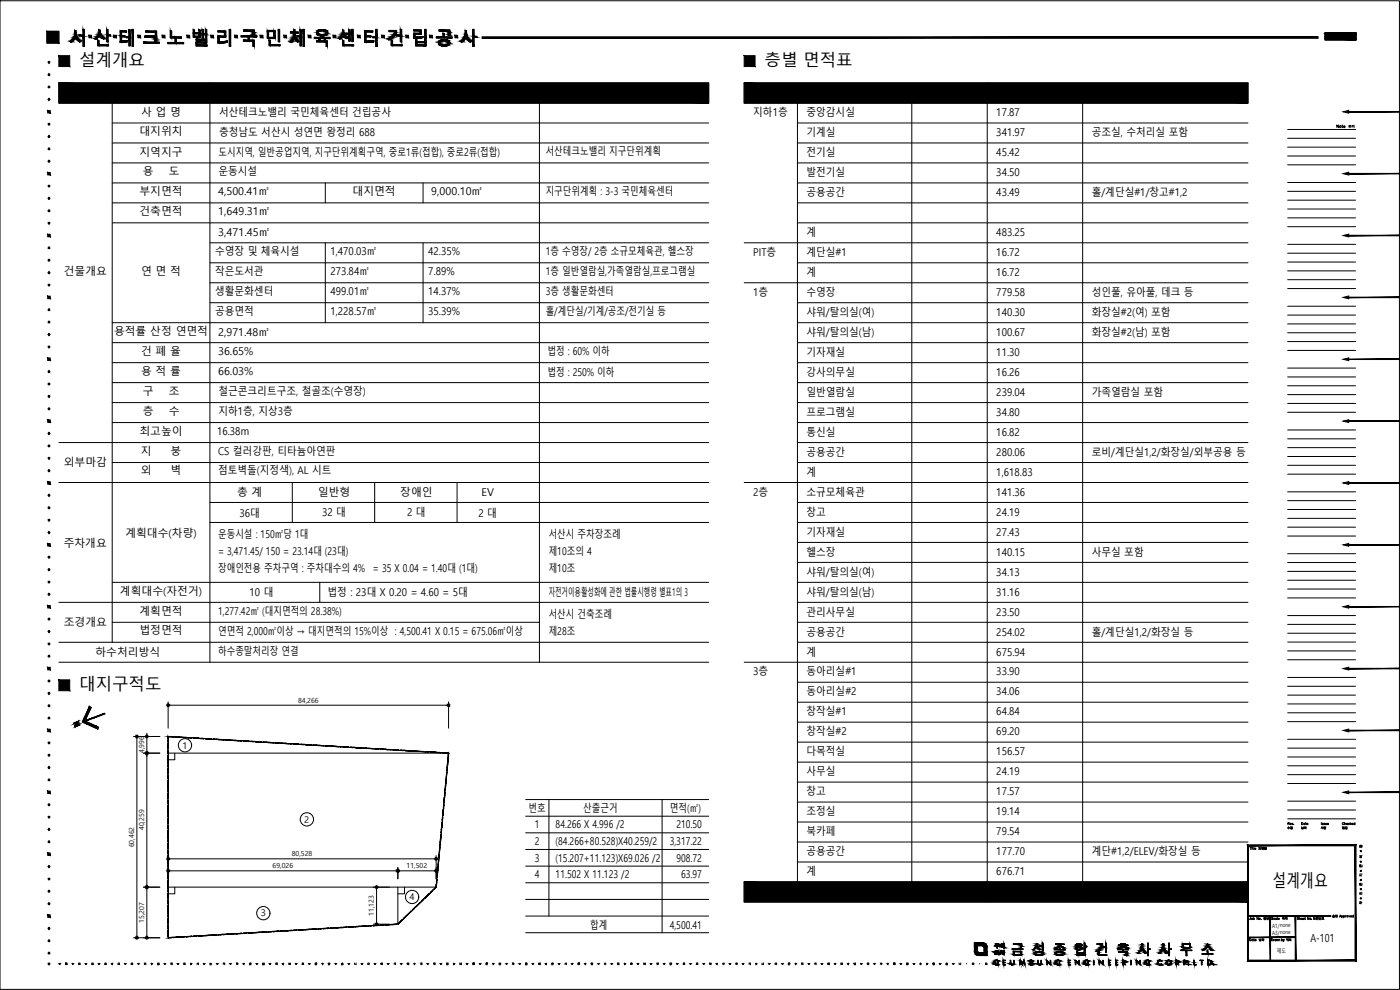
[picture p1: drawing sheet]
<svg xmlns="http://www.w3.org/2000/svg" width="420mm" height="297mm" viewBox="0 0 420 297" stroke-linecap="round" stroke-linejoin="round" font-family="sans-serif">
<defs><g id="words">
<text font-size="5.2" x="381.9" y="266.1">설계개요</text>
<g font-size="4.9">
<text x="23.8" y="19.9">설계개요</text>
<text x="229.5" y="19.9">층별 면적표</text>
<text x="23.8" y="207.1">대지구적도</text>
</g>
<text font-size="3.3" x="393.3" y="282.7">A-101</text>
<g font-size="3.2">
<text x="42.3" y="34.9">사 업 명</text>
<text x="65.7" y="34.8">서산테크노밸리 국민체육센터 건립공사</text>
<text x="226.1" y="34.9">지하1층</text>
<text x="242" y="34.9">중앙감시실</text>
<text x="299" y="34.9">17.87</text>
<text x="41.9" y="40.6">대지위치</text>
<text x="65.7" y="40.9">충청남도 서산시 성연면 왕정리 688</text>
<text x="242" y="40.9">기계실</text>
<text x="299" y="40.9">341.97</text>
<text x="327.6" y="40.9">공조실, 수처리실 포함</text>
<text x="41.9" y="46.8">지역지구</text>
<text x="65.6" y="46.7">도시지역, 일반공업지역, 지구단위계획구역, 중로1류(접합), 중로2류(접합)</text>
<text x="163.8" y="46.6">서산테크노밸리 지구단위계획</text>
<text x="242" y="46.9">전기실</text>
<text x="299" y="46.9">45.42</text>
<text x="42.8" y="52.6">용</text>
<text x="50.6" y="52.6">도</text>
<text x="65.6" y="52.5">운동시설</text>
<text x="242" y="52.8">발전기실</text>
<text x="299" y="52.8">34.50</text>
<text x="41.9" y="58.5">부지면적</text>
<text x="65.4" y="58.4">4,500.41㎡</text>
<text x="105.8" y="58.5">대지면적</text>
<text x="129.4" y="58.4">9,000.10㎡</text>
<text x="163.8" y="58.5">지구단위계획 : 3-3 국민체육센터</text>
<text x="242" y="58.8">공용공간</text>
<text x="299" y="58.8">43.49</text>
<text x="327.6" y="58.8">홀/계단실#1/창고#1,2</text>
<text x="41.9" y="64.6">건축면적</text>
<text x="65.5" y="64.6">1,649.31㎡</text>
<text x="65.5" y="70.7">3,471.45㎡</text>
<text x="242" y="70.8">계</text>
<text x="299" y="70.8">483.25</text>
<text x="64.6" y="76.5">수영장 및 체육시설</text>
<text x="99.2" y="76.5">1,470.03㎡</text>
<text x="128.5" y="76.5">42.35%</text>
<text x="163.8" y="76.5">1층 수영장/ 2층 소규모체육관, 헬스장</text>
<text x="226.1" y="76.8">PIT층</text>
<text x="242" y="76.8">계단실#1</text>
<text x="299" y="76.8">16.72</text>
<text x="19.1" y="82.5">건물개요</text>
<text x="42.3" y="82.5">연 면 적</text>
<text x="64.6" y="82.5">작은도서관</text>
<text x="99.2" y="82.5">273.84㎡</text>
<text x="128.5" y="82.5">7.89%</text>
<text x="163.8" y="82.5">1층 일반열람실,가족열람실,프로그램실</text>
<text x="242" y="82.8">계</text>
<text x="299" y="82.8">16.72</text>
<text x="64.6" y="88.5">생활문화센터</text>
<text x="99.2" y="88.5">499.01㎡</text>
<text x="128.5" y="88.5">14.37%</text>
<text x="163.8" y="88.5">3층 생활문화센터</text>
<text x="226.1" y="88.8">1층</text>
<text x="242" y="88.8">수영장</text>
<text x="299" y="88.8">779.58</text>
<text x="327.6" y="88.8">성인풀, 유아풀, 데크 등</text>
<text x="64.6" y="94.5">공용면적</text>
<text x="99.2" y="94.5">1,228.57㎡</text>
<text x="128.5" y="94.5">35.39%</text>
<text x="163.8" y="94.5">홀/계단실/기계/공조/전기실 등</text>
<text x="242" y="94.8">샤워/탈의실(여)</text>
<text x="299" y="94.8">140.30</text>
<text x="327.6" y="94.8">화장실#2(여) 포함</text>
<text x="34.2" y="100.6">용적률 산정 연면적</text>
<text x="65.4" y="100.8">2,971.48㎡</text>
<text x="242" y="100.8">샤워/탈의실(남)</text>
<text x="299" y="100.8">100.67</text>
<text x="327.6" y="100.8">화장실#2(남) 포함</text>
<text x="42.3" y="106.5">건 폐 율</text>
<text x="65.4" y="106.5">36.65%</text>
<text x="164.3" y="106.6">법정 : 60% 이하</text>
<text x="242" y="106.8">기자재실</text>
<text x="299" y="106.8">11.30</text>
<text x="42.3" y="112.7">용 적 률</text>
<text x="65.4" y="112.5">66.03%</text>
<text x="164.3" y="112.7">법정 : 250% 이하</text>
<text x="242" y="112.8">강사의무실</text>
<text x="299" y="112.8">16.26</text>
<text x="42.8" y="118.6">구</text>
<text x="50.6" y="118.6">조</text>
<text x="65.6" y="118.5">철근콘크리트구조, 철골조(수영장)</text>
<text x="242" y="118.8">일반열람실</text>
<text x="299" y="118.8">239.04</text>
<text x="327.6" y="118.8">가족열람실 포함</text>
<text x="42.8" y="124.5">층</text>
<text x="50.6" y="124.5">수</text>
<text x="65.6" y="124.4">지하1층, 지상3층</text>
<text x="242" y="124.8">프로그램실</text>
<text x="299" y="124.8">34.80</text>
<text x="41.9" y="130.6">최고높이</text>
<text x="65.2" y="130.4">16.38m</text>
<text x="242" y="130.8">통신실</text>
<text x="299" y="130.8">16.82</text>
<text x="42.2" y="136.6">지</text>
<text x="51.2" y="136.6">붕</text>
<text x="65.4" y="136.5">CS 컬러강판, 티타늄아연판</text>
<text x="242" y="136.7">공용공간</text>
<text x="299" y="136.7">280.06</text>
<text x="327.6" y="136.7">로비/계단실1,2/화장실/외부공용 등</text>
<text x="19.1" y="139.8">외부마감</text>
<text x="42.2" y="142.3">외</text>
<text x="51.2" y="142.3">벽</text>
<text x="65.4" y="142.1">점토벽돌(지정색), AL 시트</text>
<text x="242" y="142.7">계</text>
<text x="299" y="142.7">1,618.83</text>
<text x="71.1" y="148.7">총 계</text>
<text x="95.4" y="148.8">일반형</text>
<text x="120.1" y="148.7">장애인</text>
<text x="144.5" y="148.9">EV</text>
<text x="226.1" y="148.7">2층</text>
<text x="242" y="148.7">소규모체육관</text>
<text x="299" y="148.7">141.36</text>
<text x="71.9" y="155">36대</text>
<text x="96.7" y="154.7">32 대</text>
<text x="122.2" y="154.7">2 대</text>
<text x="143.6" y="155">2 대</text>
<text x="242" y="154.7">창고</text>
<text x="299" y="154.7">24.19</text>
<text x="37.6" y="161.1">계획대수(차량)</text>
<text x="65.4" y="161.4">운동시설 : 150㎡당 1대</text>
<text x="164.7" y="161.4">서산시 주차장조례</text>
<text x="242" y="160.7">기자재실</text>
<text x="299" y="160.7">27.43</text>
<text x="19.1" y="164.1">주차개요</text>
<text x="65.4" y="166.5">= 3,471.45/ 150 = 23.14대 (23대)</text>
<text x="164.7" y="166.5">제10조의 4</text>
<text x="242" y="166.7">헬스장</text>
<text x="299" y="166.7">140.15</text>
<text x="327.6" y="166.7">사무실 포함</text>
<text x="65.4" y="171.6">장애인전용 주차구역 : 주차대수의 4%</text>
<text x="111.9" y="171.6">= 35 X 0.04 = 1.40대 (1대)</text>
<text x="164.7" y="171.6">제10조</text>
<text x="242" y="172.7">샤워/탈의실(여)</text>
<text x="299" y="172.7">34.13</text>
<text x="36" y="178.6">계획대수(자전거)</text>
<text x="74.9" y="178.7">10 대</text>
<text x="98.3" y="178.9">법정 : 23대 X 0.20 = 4.60 = 5대</text>
<text x="164.7" y="178.9">자전거이용활성화에 관한 법률시행령 별표1의 3</text>
<text x="242" y="178.7">샤워/탈의실(남)</text>
<text x="299" y="178.7">31.16</text>
<text x="41.9" y="184.5">계획면적</text>
<text x="65.4" y="184.5">1,277.42㎡ (대지면적의 28.38%)</text>
<text x="164.7" y="185.4">서산시 건축조례</text>
<text x="242" y="184.7">관리사무실</text>
<text x="299" y="184.7">23.50</text>
<text x="19.1" y="187.8">조경개요</text>
<text x="41.9" y="190.3">법정면적</text>
<text x="65.4" y="190.5">연면적 2,000㎡이상 → 대지면적의 15%이상 : 4,500.41 X 0.15 = 675.06㎡이상</text>
<text x="164.7" y="190.5">제28조</text>
<text x="242" y="190.7">공용공간</text>
<text x="299" y="190.7">254.02</text>
<text x="327.6" y="190.7">홀/계단실1,2/화장실 등</text>
<text x="28.7" y="196.8">하수처리방식</text>
<text x="65.4" y="196.5">하수종말처리장 연결</text>
<text x="242" y="196.7">계</text>
<text x="299" y="196.7">675.94</text>
<text x="226.1" y="202.7">3층</text>
<text x="242" y="202.7">동아리실#1</text>
<text x="299" y="202.7">33.90</text>
<text x="242" y="208.7">동아리실#2</text>
<text x="299" y="208.7">34.06</text>
<text x="242" y="214.7">창작실#1</text>
<text x="299" y="214.7">64.84</text>
<text x="242" y="220.6">창작실#2</text>
<text x="299" y="220.6">69.20</text>
<text x="242" y="226.6">다목적실</text>
<text x="299" y="226.6">156.57</text>
<text x="242" y="232.6">사무실</text>
<text x="299" y="232.6">24.19</text>
<text x="242" y="238.6">창고</text>
<text x="299" y="238.6">17.57</text>
<text x="158.7" y="243.6">번호</text>
<text x="175" y="243.6">산출근거</text>
<text x="201" y="243.6">면적(㎡)</text>
<text x="242" y="244.6">조정실</text>
<text x="299" y="244.6">19.14</text>
<text x="160.5" y="248.6">1</text>
<text x="166.7" y="248.6">84.266 X 4.996 /2</text>
<text x="203" y="248.6">210.50</text>
<text x="242" y="250.6">북카페</text>
<text x="299" y="250.6">79.54</text>
<text x="160.5" y="253.6">2</text>
<text x="166.7" y="253.6">(84.266+80.528)X40.259/2</text>
<text x="201" y="253.6">3,317.22</text>
<text x="242" y="256.6">공용공간</text>
<text x="299" y="256.6">177.70</text>
<text x="327.6" y="256.6">계단#1,2/ELEV/화장실 등</text>
<text x="160.5" y="258.5">3</text>
<text x="160.5" y="263.5">4</text>
<text x="166.7" y="258.5">(15.207+11.123)X69.026 /2</text>
<text x="166.7" y="263.5">11.502 X 11.123 /2</text>
<text x="203" y="258.5">908.72</text>
<text x="204.4" y="263.5">63.97</text>
<text x="242" y="262.6">계</text>
<text x="299" y="262.6">676.71</text>
<text x="177.1" y="278.6">합계</text>
<text x="201" y="278.6">4,500.41</text>
</g>
<g font-size="2.8">
<text x="54.7" y="224.6">1</text>
<text x="91.3" y="246.8">2</text>
<text x="78.3" y="275">3</text>
<text x="122.9" y="270.1">4</text>
</g>
<g font-size="2.1">
<text x="89.4" y="210.8">84,266</text>
<text x="43.3" y="226" transform="rotate(-90 43.3 226)">4,996</text>
<text x="43.3" y="249.1" transform="rotate(-90 43.3 249.1)">40,259</text>
<text x="40.3" y="254.3" transform="rotate(-90 40.3 254.3)">60,462</text>
<text x="87.6" y="256.9">80,528</text>
<text x="81.8" y="260.5">69,026</text>
<text x="122" y="260.5">11,502</text>
<text x="112.2" y="274.9" transform="rotate(-90 112.2 274.9)">11,123</text>
<text x="43.3" y="276.9" transform="rotate(-90 43.3 276.9)">15,207</text>
</g>
<g font-size="1.7">
<text x="381.8" y="278.4">A1/none</text>
<text x="381.8" y="280.5">A3/none</text>
<text x="383.2" y="286">제도</text>
</g>
</g></defs>
<!-- layer: A-SYMB-7 -->
<g fill="#000" stroke="#000" stroke-width=".3">
<path d="M25.3 215.4l.6 1.8-1.2-.6z"/>
<path d="M17.7 16.7l3.2 3.3h-3.2zM17.7 16.7l3.2 3.3v-3.3z"/>
<path d="M223.3 16.7l3.3 3.3h-3.3zM223.3 16.7l3.3 3.3v-3.3z"/>
<path d="M17.7 204l3.2 3.2h-3.2zM17.7 204l3.2 3.2v-3.2z"/>
<path d="M22.1 216.9l.1 .3 1-.7zM22.2 217.2l1-.7 .1 .3z"/>
<path d="M22.4 217.7l.2 .4 .1-.7zM22.7 217.4l.2 .5-.3 .2z"/>
<path d="M22.7 217.4l.1 .3 .5-.9zM23.3 216.8l.1 .3-.6 .6z"/>
<path d="M22.8 217.7l.1 .2 1-.6zM22.9 217.9l1-.6 .1 .2z"/>
<path d="M23.2 216.5l.2 .6 .1-.7zM23.5 216.4l.2 .4-.3 .3z"/>
<path d="M26.8 212l-1.5 3.4 .2 .8zM26.8 212l.3 .8-1.6 3.4z"/>
<path d="M25.5 216.2l.1 .2 2.4-1.1zM25.6 216.4l2.4-1.1 .1 .2z"/>
<path d="M25.6 216.4l.3 .8 3.1 .7zM25.9 217.2l3.1 .7 .3 .8zM29 217.9l.3 .8 .3-.5z"/>
<path d="M27.4 212.2l-.3 .6zM26.8 212l.6 .2-.3 .6z"/>
<path d="M28 215.3l.1 .2 3.3-1.5zM28.1 215.5l3.3-1.5 .1 .2z"/>
</g>
<!-- layer: A-ELEV-7 -->
<g fill="none" stroke="#000" stroke-width=".3">
<path d="M33.7 30.9v161.8M63 24.9v173.8M161.9 24.9v173.8M296.3 24.9v245.7M324.9 24.9v245.7M33.7 66.9h179M63 72.9h149.7M239.3 66.9h135.2M239.3 78.9h135.2M33.7 96.8h179M17.7 132.8h195M239.3 138.8h135.2"/>
<path d="M17.7 144.8h195M17.7 180.7h195M17.7 192.7h195M17.7 198.7h195M239.3 192.7h135.2M52.5 226v2h-2M157.8 239.9h54.9M164.7 239.9v35M198.7 239.9v40M157.8 244.9h54.9M239.3 258.6h135.2M52.5 266.2v2h-2"/>
<path d="M121.4 266.2v2h-2M157.8 274.9h54.9M157.8 279.9h54.9"/>
</g>
<!-- layer: A-ELEV-8 -->
<g fill="none" stroke="#000" stroke-width=".3">
<path d="M33.7 36.9h179M239.3 36.9h135.2M273.6 24.9v239.7M33.7 48.9h179M33.7 42.9h179M33.7 54.9h179M97.6 54.9v6M127 54.9v6M239.3 48.9h135.2M239.3 42.9h135.2M239.3 54.9h135.2M33.7 60.9h179"/>
<path d="M63 78.9h149.7M97.6 72.9v23.9M127 72.9v23.9M239.3 60.9h135.2M63 84.8h149.7M63 90.8h149.7M239.3 90.8h135.2M239.3 96.8h135.2M33.7 108.8h179M33.7 102.8h179M33.7 114.8h179M239.3 108.8h135.2"/>
<path d="M239.3 102.8h135.2M239.3 114.8h135.2M33.7 126.8h179M33.7 120.8h179M33.7 138.8h179M239.3 126.8h135.2M239.3 120.8h135.2M239.3 132.8h135.2M63 150.8h149.7M63 156.8h149.7M87.7 144.8v12M112.4 144.8v12"/>
<path d="M137.2 144.8v12M239.3 150.8h135.2M239.3 156.8h135.2M33.7 174.7h179M96 174.7v6M239.3 168.7h135.2M239.3 162.7h135.2M239.3 174.7h135.2M33.7 186.7h128.2M239.3 180.7h135.2M239.3 186.7h135.2M239.3 204.7h135.2"/>
<path d="M239.3 210.7h135.2M239.3 216.7h135.2M239.3 222.7h135.2M239.3 228.7h135.2M239.3 234.7h135.2M157.8 249.9h54.9M157.8 254.9h54.9M157.8 259.9h54.9M239.3 246.6h135.2M239.3 252.6h135.2M239.3 240.7h135.2M157.8 264.9h54.9"/>
<path d="M157.8 269.9h54.9"/>
</g>
<!-- layer: 253 -->
<g fill="#000" stroke="#000" stroke-width=".3">
<path d="M17.7 24.9l195 6v-6zM17.7 24.9l195 6h-195z"/>
<path d="M223.3 24.9l151.2 6v-6zM223.3 24.9l151.2 6h-151.2z"/>
<path d="M223.3 264.6l151.2 6v-6zM223.3 264.6l151.2 6h-151.2z"/>
</g>
<path d="M17.7 24.9h195v6h-195zM223.3 24.9h151.2v6h-151.2zM223.3 264.6h151.2v6h-151.2z" fill="none" stroke="#000" stroke-width=".3"/>
<!-- layer: A-TEXT-3 -->
<g fill="none" stroke="#000" stroke-width=".3">
<path d="M17.7 30.9h195M17.7 24.9h195M223.3 30.9h151.2M223.3 24.9h151.2M239.3 30.9v233.7M223.3 72.9h151.2M223.3 84.8h151.2M223.3 144.8h151.2M223.3 198.7h151.2M223.3 264.6h151.2M223.3 270.6h151.2"/>
<circle cx="55.5" cy="223.6" r="2"/>
<circle cx="92.1" cy="245.8" r="2"/>
<circle cx="79" cy="274" r="2"/>
<circle cx="123.7" cy="269.1" r="2"/>
</g>
<!-- layer: 0 -->
<g fill="#000" stroke="#000" stroke-width=".3">
<path d="M28.6 11.7h.2zM31 11.6l.1 .1zM31 11.6h.2zM37.1 12.3h1.1zM37.9 12.3h.3zM43.5 11.2h.6zM66.5 12.5h1.8zM66.9 12.5h1.4zM68.1 12.4h.1zM87.2 12.7h.3zM87.2 12.7l.2 .1zM96.4 10.8h.6z"/>
<path d="M96.4 8.9h.6zM101.9 11.6l.1 .1zM101.9 11.6h.2zM103.9 11.5h.2zM111.2 12.3h.9zM111.8 12.3h.3zM116.5 11.8h.6l-.4 .2zM116.5 11.8l.2 .2zM125.1 11h1.8zM125.6 11h1.3zM126.6 11h.3zM132.7 13.8h1.2z"/>
<path d="M133 11.9h.6zM134.5 10.7h.4zM140.9 12.5l.2 .1zM140.9 12.5h.3zM404.7 11.1h.4zM404.4 11.3h.8zM329.1 285.4h.3zM329.1 285.4h.2zM329.2 285.4h.1zM329.8 286.6h2.3zM329.9 286.6h2.2zM331 284.1h.8z"/>
<path d="M331 284.2h.8zM335.7 283.7h2.8zM335.7 284.6h.1zM338 286.6h.1zM344.7 284.8h.5zM344.7 284.7h.5zM347.9 286h.2zM348 285.9h.2zM351 284.8h.5zM351 284.7h.5zM355.2 284.4h1.7zM356.1 284.4h.8z"/>
<path d="M361 285.1h.1z"/>
<path d="M21.2 12.6l.2 .1zM21.2 12.6h.3z"/>
<path d="M21.1 12.4h.6zM21.1 12.4l.4 .2z"/>
<path d="M21.1 12.4h.6zM21.1 12.4h.6z"/>
<path d="M21.3 12.3h.6zM21.1 12.4h.6z"/>
<path d="M21.3 12.2h.6zM21.3 12.3h.6z"/>
<path d="M21.5 12.1l.4 .1 .1-.1zM21.3 12.2l.2-.1 .4 .1z"/>
<path d="M21.7 11.9l.3 .2 .2-.2zM21.7 11.9l.3 .2h-.5zM21.5 12.1h.5zM21.5 12.1h.5z"/>
<path d="M21.7 11.8h.5zM21.7 11.9h.5z"/>
<path d="M21.9 11.7l.3 .1 .1-.1zM21.9 11.7l.3 .1h-.5z"/>
<path d="M21.9 11.6h.4zM21.9 11.6l.4 .1z"/>
<path d="M22 11.5h.4zM22 11.5l.3 .1z"/>
<path d="M22.1 11.4h.4zM22.1 11.4l.3 .1h-.4z"/>
<path d="M22.1 11.3h.4zM22.1 11.3l.4 .1z"/>
<path d="M22.2 11.1l.3 .2 .1-.2zM22.2 11.1l.3 .2h-.4z"/>
<path d="M22.2 11.1h.4zM22.2 11.1h.4z"/>
<path d="M22.3 11h.3zM22.3 11l.3 .1z"/>
<path d="M22.4 9.2l.4 .8v-.8zM22.4 9.2l.4 .8h-.4z"/>
<path d="M22.4 10h.4zM22.4 10h.4z"/>
<path d="M22.4 10l.5 .3-.1-.3zM22.4 10l.5 .3h-.5z"/>
<path d="M22.4 10.3h.5zM22.4 10.3h.5z"/>
<path d="M22.4 10.3l.5 .2v-.2zM22.4 10.3l.5 .2h-.5z"/>
<path d="M22.4 10.5h.5zM22.4 10.5h.5z"/>
<path d="M22.4 10.5l.6 .3-.1-.3zM22.4 10.5l.6 .3h-.7z"/>
<path d="M22.3 10.8h.7zM22.3 10.8h.7z"/>
<path d="M22.3 10.8l.8 .2zM22.3 10.8l.8 .2z"/>
<path d="M22.6 11h.5zM22.6 11h.5z"/>
<path d="M22.7 11l.4 .1zM22.7 11l.4 .1z"/>
<path d="M22.7 11.1l.5 .2zM22.7 11.1l.5 .2z"/>
<path d="M22.8 11.3h.4zM22.8 11.3h.4z"/>
<path d="M22.8 11.3l.5 .1zM22.8 11.3l.5 .1z"/>
<path d="M22.9 11.4l.5 .1zM22.9 11.4l.5 .1z"/>
<path d="M22.9 11.5l.5 .1zM22.9 11.5l.5 .1z"/>
<path d="M23 11.6l.5 .2zM23 11.6l.5 .2z"/>
<path d="M23.1 11.8h.5zM23.1 11.8h.5z"/>
<path d="M23.1 11.8l.6 .2zM23.1 11.8l.6 .2z"/>
<path d="M23.3 12h.5zM23.3 12h.5z"/>
<path d="M23.3 12l.7 .1zM23.3 12l.7 .1z"/>
<path d="M23.8 12.5l.1 .1zM23.8 12.5h.3z"/>
<path d="M23.4 12.1l.6 .1zM23.4 12.1l.6 .1z"/>
<path d="M23.4 12.2l.8 .1zM23.4 12.2l.8 .1z"/>
<path d="M23.6 12.3l.5 .2 .1-.2zM23.6 12.3l.5 .2z"/>
<path d="M23.6 12.3h.6zM23.6 12.3h.6z"/>
<path d="M24.9 8.8l.4 1.7v-1.7zM24.9 8.8l.4 1.7h-.4z"/>
<path d="M23.7 10.5l1.6 .3v-.3zM23.7 10.5l1.6 .3h-1.6z"/>
<path d="M24.9 10.8l.4 3.1v-3.1zM24.9 10.8l.4 3.1h-.4z"/>
<path d="M26.7 10.6l.8 .7v-.7zM26.7 10.6l.8 .7h-.8z"/>
<path d="M28.5 11.6h.5zM28.5 11.6l.3 .1z"/>
<path d="M28.4 11.5h.7zM28.4 11.5l.6 .1z"/>
<path d="M28.5 11.5h.6zM28.4 11.5h.7z"/>
<path d="M28.6 11.4h.6zM28.5 11.5h.6z"/>
<path d="M28.7 11.4h.6zM28.6 11.4h.6z"/>
<path d="M28.8 11.3h.5zM28.7 11.4h.6z"/>
<path d="M28.9 11.2h.5zM28.8 11.3h.5z"/>
<path d="M29 11.1h.5zM28.9 11.2h.5z"/>
<path d="M29.5 10.5h.4zM29.5 10.5h.4z"/>
<path d="M29.1 11h.4zM29.1 11l.4 .1z"/>
<path d="M29.2 11h.4zM29.1 11h.4z"/>
<path d="M29.2 10.9h.5zM29.2 10.9l.4 .1z"/>
<path d="M29.3 12.2l.4 1.2v-1.2zM29.3 12.2l.4 1.2h-.4z"/>
<path d="M29.3 10.8h.5zM29.3 10.8l.4 .1h-.5z"/>
<path d="M29.3 10.7h.5zM29.3 10.7l.5 .1z"/>
<path d="M29.4 10.6h.4zM29.4 10.6l.4 .1h-.5z"/>
<path d="M29.5 10.5h.4zM29.5 10.5l.3 .1z"/>
<path d="M29.9 10.5h.4zM29.9 10.5h.4z"/>
<path d="M29.5 10.5h.4zM29.5 10.5h.4z"/>
<path d="M29.7 9l.4 .7v-.7zM29.7 9l.4 .7h-.4z"/>
<path d="M29.7 9.7l.4 .2v-.2zM29.7 9.7l.4 .2h-.4z"/>
<path d="M29.7 9.9h.4zM29.7 9.9h.4z"/>
<path d="M29.7 9.9l.5 .2-.1-.2zM29.7 9.9l.5 .2h-.5z"/>
<path d="M29.7 10.1h.5zM29.7 10.1h.5z"/>
<path d="M29.6 10.1l.6 .2v-.2zM29.6 10.1l.6 .2h-.6z"/>
<path d="M29.6 10.3h.7zM29.6 10.3h.7z"/>
<path d="M29.6 10.3l.7 .2zM29.6 10.3l.7 .2z"/>
<path d="M29.9 10.5h.4zM29.9 10.5h.4z"/>
<path d="M29.9 10.5l.5 .1zM29.9 10.5l.5 .1z"/>
<path d="M30 10.6l.5 .1zM30 10.6l.5 .1z"/>
<path d="M30 10.7h.5zM30 10.7h.5z"/>
<path d="M30.1 10.7l.5 .1zM30.1 10.7l.5 .1z"/>
<path d="M30.2 10.8l.4 .1zM30.2 10.8l.4 .1z"/>
<path d="M30.2 10.9l.6 .1zM30.2 10.9l.6 .1z"/>
<path d="M30.3 11h.5zM30.3 11h.5z"/>
<path d="M30.3 11l.6 .1zM30.3 11l.6 .1z"/>
<path d="M30.4 11.1l.6 .1zM30.4 11.1l.6 .1z"/>
<path d="M30.5 11.2l.6 .1zM30.5 11.2l.6 .1z"/>
<path d="M30.6 11.3h.6zM30.6 11.3h.6z"/>
<path d="M30.6 11.3l.8 .1zM30.6 11.3l.8 .1z"/>
<path d="M30.8 11.5h.5zM30.8 11.5l.4 .1z"/>
<path d="M30.7 11.4h.7zM30.7 11.4h.7z"/>
<path d="M30.7 11.4h.7zM30.7 11.4l.6 .1z"/>
<path d="M32 8.8l.4 1.6v-1.6zM32 8.8l.4 1.6h-.4z"/>
<path d="M32 10.8l.4 1.7v-1.7zM32 10.8l.4 1.7h-.4z"/>
<path d="M29.3 13.4l3.3 .3v-.3zM29.3 13.4l3.3 .3h-3.3z"/>
<path d="M32 10.4l1.2 .4v-.4zM32 10.4l1.2 .4h-1.2z"/>
<path d="M34.2 10.6l.7 .7v-.7zM34.2 10.6l.7 .7h-.7z"/>
<path d="M36.1 12.6h.2zM36.1 12.6h.2zM36.1 12.6h.4z"/>
<path d="M36.1 9.6l.4 1.1v-1.1zM36.1 9.6l.4 1.1h-.4z"/>
<path d="M36.1 11.1l.4 1.2v-1.2zM36.1 11.1l.4 1.2h-.4z"/>
<path d="M36.1 12.6h.6zM36.1 12.6h.7z"/>
<path d="M36.1 12.6h.6zM36.1 12.6h.4z"/>
<path d="M36.1 12.6h.7zM36.1 12.6h.9z"/>
<path d="M36.1 12.6h.9zM36.1 12.6h1.1z"/>
<path d="M36.1 12.6h1.2zM36.1 12.6h1.3z"/>
<path d="M36.1 12.6h1.2zM36.1 12.6h1.1z"/>
<path d="M36.1 12.6h1.3zM36.1 12.6h1.5z"/>
<path d="M36.1 10.7l1.4 .4v-.4zM36.1 10.7l1.4 .4h-1.4z"/>
<path d="M36.1 12.6h1.6zM36.1 12.6h1.7z"/>
<path d="M36.1 12.6h1.6zM36.1 12.6h1.5z"/>
<path d="M36.1 12.6h1.8zM36.1 12.6h1.9z"/>
<path d="M36.1 12.6h1.8zM36.1 12.6h1.7z"/>
<path d="M36.1 9.2l1.9 .4v-.4zM36.1 9.2l1.9 .4h-1.9z"/>
<path d="M36.1 12.6h1.9zM36.1 12.6h1.9z"/>
<path d="M36.1 12.6h2zM36.1 12.6h1.9z"/>
<path d="M37.9 12.3h.3zM37.7 12.3h.5z"/>
<path d="M37.7 12.3h.5zM37.5 12.3h.7z"/>
<path d="M37.5 12.3h.7zM37.3 12.3h.9z"/>
<path d="M37.3 12.3h.9zM37.1 12.3h1.1zM36.8 12.3h1.4z"/>
<path d="M36.8 12.3h1.4zM36.5 12.3h1.7z"/>
<path d="M36.1 12.3l2.1 .3v-.3zM36.1 12.3l2.1 .3h-2.1z"/>
<path d="M36.1 12.6h2.1zM36.1 12.6h2z"/>
<path d="M38.7 8.9l.4 2.1v-2.1zM38.7 8.9l.4 2.1h-.4z"/>
<path d="M37.9 11l1.2 .3v-.3zM37.9 11l1.2 .3h-1.2z"/>
<path d="M38.7 11.3l.4 2.5v-2.5zM38.7 11.3l.4 2.5h-.4z"/>
<path d="M39.7 8.8l.3 5.1v-5.1zM39.7 8.8l.3 5.1h-.3z"/>
<path d="M41.4 10.6l.8 .7v-.7zM41.4 10.6l.8 .7h-.8z"/>
<path d="M43.5 11.1h3zM43.5 11.1h3.1z"/>
<path d="M43.5 11.1h3zM43.5 11.1l.6 .1z"/>
<path d="M46.6 11.1h.4zM46.6 11.1h.4z"/>
<path d="M46.5 12.3h.4zM46.5 12.3h.4z"/>
<path d="M46.5 12.3l.4 .3v-.3zM46.5 12.3l.4 .3h-.4z"/>
<path d="M46.6 12l.3 .1zM46.6 12l.3 .1z"/>
<path d="M46.6 12.1l.3 .2v-.2zM46.6 12.1l.3 .2h-.4z"/>
<path d="M46.6 11.8l.3 .2 .1-.2zM46.6 11.8l.3 .2h-.3z"/>
<path d="M46.6 11.7l.4 .1zM46.6 11.7l.4 .1z"/>
<path d="M46.6 11.6h.4zM46.6 11.6l.4 .1z"/>
<path d="M46.6 11.4h.4zM46.6 11.4h.4z"/>
<path d="M46.6 11.4l.4 .2v-.2zM46.6 11.4l.4 .2h-.4z"/>
<path d="M43.7 9.3l3.3 .4v-.4zM43.7 9.3l3.3 .4h-3.3z"/>
<path d="M46.6 9.7l.4 1v-1zM46.6 9.7l.4 1h-.4z"/>
<path d="M46.6 10.7l.4 .1zM45.4 10.8h1.6z"/>
<path d="M45.4 10.8l1.6 .1zM43.4 10.9h3.6z"/>
<path d="M43.4 10.9l3.6 .1zM43.4 10.9l3.6 .1z"/>
<path d="M43.5 11l3.5 .1zM43.5 11l3.5 .1z"/>
<path d="M46.6 11.1l.4 .1zM46.6 11.1l.4 .1z"/>
<path d="M46.6 11.2l.4 .2v-.2zM46.6 11.2l.4 .2h-.4z"/>
<path d="M43.1 12.6l4.7 .4v-.4zM43.1 12.6l4.7 .4h-4.7z"/>
<path d="M48.7 10.6l.7 .7v-.7zM48.7 10.6l.7 .7h-.7z"/>
<path d="M51.1 9.3l.4 1.7v-1.7zM51.1 9.3l.4 1.7h-.4z"/>
<path d="M52.5 11.4l.4 1.3v-1.3zM52.5 11.4l.4 1.3h-.4z"/>
<path d="M51.1 11l3.4 .4v-.4zM51.1 11l3.4 .4h-3.4z"/>
<path d="M50.4 12.7l4.7 .4v-.4zM50.4 12.7l4.7 .4h-4.7z"/>
<path d="M56.2 10.6l.7 .7v-.7zM56.2 10.6l.7 .7h-.7z"/>
<path d="M58 9l.4 .8v-.8zM58 9l.4 .8h-.4z"/>
<path d="M58 10.1l.4 .8v-.8zM58 10.1l.4 .8h-.4z"/>
<path d="M58.8 12.9l.4 .5v-.5zM58.8 12.9l.4 .5h-.4z"/>
<path d="M59.7 9l.4 .8v-.8zM59.7 9l.4 .8h-.4z"/>
<path d="M58 9.8l2.1 .3v-.3zM58 9.8l2.1 .3h-2.1z"/>
<path d="M59.7 10.1l.4 .8v-.8zM59.7 10.1l.4 .8h-.4z"/>
<path d="M58 10.9l2.1 .3v-.3zM58 10.9l2.1 .3h-2.1z"/>
<path d="M60.7 8.9l.3 1.2v-1.2zM60.7 8.9l.3 1.2h-.3z"/>
<path d="M60.7 10.4l.3 1v-1zM60.7 10.4l.3 1h-.3z"/>
<path d="M61.6 8.8l.4 1.3v-1.3zM61.6 8.8l.4 1.3h-.4z"/>
<path d="M60.7 10.1l1.3 .3v-.3zM60.7 10.1l1.3 .3h-1.3z"/>
<path d="M61.6 10.4l.4 1v-1zM61.6 10.4l.4 1h-.4z"/>
<path d="M58.8 11.7l3.2 .4v-.4zM58.8 11.7l3.2 .4h-3.2z"/>
<path d="M61.6 12.1l.4 .5v-.5zM61.6 12.1l.4 .5h-.4z"/>
<path d="M58.8 12.6l3.2 .3v-.3zM58.8 12.6l3.2 .3h-3.2z"/>
<path d="M58.8 13.4l3.4 .4v-.4zM58.8 13.4l3.4 .4h-3.4z"/>
<path d="M63.3 10.6l.8 .7v-.7zM63.3 10.6l.8 .7h-.8z"/>
<path d="M65.4 12.5h.4zM65.4 12.5h.4z"/>
<path d="M65.4 12.8h.3zM65.4 12.8h.3zM65.4 12.8h.5z"/>
<path d="M65.4 11.1l.4 1.4v-1.4zM65.4 11.1l.4 1.4h-.4z"/>
<path d="M65.4 12.8h.5zM65.4 12.8h.8z"/>
<path d="M65.4 12.8h1zM65.4 12.8h1.3z"/>
<path d="M65.4 12.8h1zM65.4 12.8h.8z"/>
<path d="M65.4 12.8h1.5zM65.4 12.8h1.7z"/>
<path d="M65.4 12.8h1.5zM65.4 12.8h1.3z"/>
<path d="M65.4 12.8h1.8zM65.4 12.8h1.7z"/>
<path d="M65.4 12.8h2zM65.4 12.8h2.2z"/>
<path d="M65.4 12.8h2zM65.4 12.8h1.8z"/>
<path d="M65.4 12.8h2.3zM65.4 12.8h2.2z"/>
<path d="M65.4 9.3l2.3 .3v-.3zM65.4 9.3l2.3 .3h-2.3z"/>
<path d="M67.4 9.6l.3 1.2v-1.2zM67.4 9.6l.3 1.2h-.3z"/>
<path d="M65.4 10.8l2.3 .3v-.3zM65.4 10.8l2.3 .3h-2.3z"/>
<path d="M65.4 12.8h2.5zM65.4 12.8h2.3z"/>
<path d="M65.4 12.7h2.6zM65.4 12.7l2.5 .1z"/>
<path d="M65.4 12.7h2.7zM65.4 12.7h2.6z"/>
<path d="M65.4 12.7h2.8zM65.4 12.7h2.7z"/>
<path d="M68.1 12.4h.1zM68 12.4h.2z"/>
<path d="M68 12.4h.2zM67.9 12.4h.3z"/>
<path d="M67.9 12.4h.3zM67.8 12.4h.4z"/>
<path d="M67.8 12.4h.4zM67.7 12.4h.5z"/>
<path d="M67.7 12.4h.6zM67.5 12.4h.8z"/>
<path d="M67.5 12.4h.8zM67.4 12.4h.9z"/>
<path d="M67.4 12.4l.9 .1zM67.2 12.5h1.1z"/>
<path d="M67.2 12.5h1.1zM67 12.5h1.3z"/>
<path d="M67 12.5h1.3zM66.9 12.5h1.4zM66.7 12.5h1.6z"/>
<path d="M66.7 12.5h1.6zM66.5 12.5h1.8zM66.3 12.5h2z"/>
<path d="M66.3 12.5h2zM66 12.5h2.3z"/>
<path d="M66 12.5h2.3zM65.8 12.5h2.5z"/>
<path d="M65.4 12.5l2.9 .2v-.2zM65.4 12.5l2.9 .2h-2.9z"/>
<path d="M65.4 12.7h2.9zM65.4 12.7h2.8z"/>
<path d="M68.8 8.8l.4 5.1v-5.1zM68.8 8.8l.4 5.1h-.4z"/>
<path d="M70.5 10.6l.7 .7v-.7zM70.5 10.6l.7 .7h-.7z"/>
<path d="M74.5 11.1l.4 .9v-.9zM74.5 11.1l.4 .9h-.4z"/>
<path d="M75.9 10.6l.4 .1zM75.9 10.6l.4 .1z"/>
<path d="M75.9 10.4l.4 .1zM75.9 10.4l.4 .1z"/>
<path d="M75.9 10.5l.4 .1zM75.9 10.5l.4 .1z"/>
<path d="M75.9 10.2l.4 .1v-.1zM75.9 10.2l.4 .1h-.4z"/>
<path d="M75.9 10.3h.4zM75.9 10.3l.4 .1z"/>
<path d="M73.1 12l3.2 .4v-.4zM73.1 12l3.2 .4h-3.2z"/>
<path d="M75.9 12.4l.4 1.5v-1.5zM75.9 12.4l.4 1.5h-.4z"/>
<path d="M75.9 10h.4zM75.9 10h.4z"/>
<path d="M75.9 10l.4 .2zM75.9 10l.4 .2z"/>
<path d="M75.9 9.6l.4 .1zM75.9 9.6l.4 .1z"/>
<path d="M75.9 9.7l.4 .1zM75.9 9.7l.4 .1z"/>
<path d="M75.9 9.8l.4 .2v-.2zM75.9 9.8l.4 .2h-.4z"/>
<path d="M73.1 9l3.2 .3v-.3zM73.1 9l3.2 .3h-3.2zM73.1 9.3h3.2zM73.1 9.3h3.2z"/>
<path d="M75.9 9.3l.4 .3v-.3zM75.9 9.3l.4 .3h-.4z"/>
<path d="M72.3 10.7l4.8 .4v-.4zM72.3 10.7l4.8 .4h-4.8z"/>
<path d="M78.1 10.6l.8 .7v-.7zM78.1 10.6l.8 .7h-.8z"/>
<path d="M80.2 9.5l.4 1.7v-1.7zM80.2 9.5l.4 1.7h-.4z"/>
<path d="M80.8 12.1l.4 1.3v-1.3zM80.8 12.1l.4 1.3h-.4z"/>
<path d="M80.2 9.1l2.4 .4v-.4zM80.2 9.1l2.4 .4h-2.4z"/>
<path d="M82.2 9.5l.4 1.7v-1.7zM82.2 9.5l.4 1.7h-.4z"/>
<path d="M80.2 11.2l2.4 .4v-.4zM80.2 11.2l2.4 .4h-2.4z"/>
<path d="M83.5 8.8l.4 3.7v-3.7zM83.5 8.8l.4 3.7h-.4z"/>
<path d="M80.8 13.4l3.3 .3v-.3zM80.8 13.4l3.3 .3h-3.3z"/>
<path d="M85.2 10.6l.8 .7v-.7zM85.2 10.6l.8 .7h-.8z"/>
<path d="M87.1 12.5h.5zM87.1 12.5l.4 .2z"/>
<path d="M87 12.5h.6zM87 12.5h.6z"/>
<path d="M87.2 12.4h.5zM87 12.5h.6z"/>
<path d="M87.2 12.4h.5zM87.2 12.4h.5z"/>
<path d="M87.3 12.3h.5zM87.3 12.3l.4 .1h-.5z"/>
<path d="M87.4 12.2h.5zM87.3 12.3h.5z"/>
<path d="M87.5 12.1h.4zM87.5 12.1l.4 .1h-.5z"/>
<path d="M87.5 12.1h.5zM87.5 12.1h.4z"/>
<path d="M87.6 11.9h.5zM87.6 11.9l.4 .2h-.5z"/>
<path d="M87.7 11.8h.4zM87.7 11.8l.4 .1z"/>
<path d="M87.7 11.8h.5zM87.7 11.8h.4z"/>
<path d="M87.8 11.6h.4zM87.8 11.6h.4z"/>
<path d="M87.8 11.6h.4zM87.8 11.6l.4 .2h-.5z"/>
<path d="M87.9 11.5h.4zM87.9 11.5l.3 .1h-.4z"/>
<path d="M87.9 11.4h.4zM87.9 11.4l.4 .1z"/>
<path d="M88.3 11.3h.5zM88.3 11.3h.5z"/>
<path d="M87.9 11.3h.4zM87.9 11.3l.4 .1z"/>
<path d="M88.1 8.9l.4 .7v-.7zM88.1 8.9l.4 .7h-.4z"/>
<path d="M88.1 9.9l.4 .5v-.5zM88.1 9.9l.4 .5h-.4z"/>
<path d="M88.1 10.4l.4 .1zM88.1 10.4l.4 .1z"/>
<path d="M88.1 10.5l.5 .2-.1-.2zM88.1 10.5l.5 .2h-.5z"/>
<path d="M88.1 10.7h.5zM88.1 10.7h.5z"/>
<path d="M88.1 10.7l.5 .2v-.2zM88.1 10.7l.5 .2h-.5z"/>
<path d="M88.1 10.9h.5zM88.1 10.9h.5z"/>
<path d="M88.1 10.9l.6 .2-.1-.2zM88.1 10.9l.6 .2h-.7z"/>
<path d="M88 11.1h.7zM88 11.1h.7z"/>
<path d="M88 11.1l.8 .2-.1-.2zM88 11.1l.8 .2h-.9z"/>
<path d="M88.3 11.3l.5 .2zM88.3 11.3l.5 .2z"/>
<path d="M88.4 11.5l.5 .1zM88.4 11.5l.5 .1z"/>
<path d="M88.4 11.6h.5zM88.4 11.6h.5z"/>
<path d="M88.5 11.6l.5 .1zM88.5 11.6l.5 .1z"/>
<path d="M88.5 11.7l.5 .1zM88.5 11.7l.5 .1z"/>
<path d="M88.6 11.8l.5 .1zM88.6 11.8l.5 .1z"/>
<path d="M88.6 11.9l.6 .1zM88.6 11.9l.6 .1z"/>
<path d="M88.7 12h.5zM88.7 12h.5z"/>
<path d="M88.8 12l.5 .1zM88.8 12l.5 .1z"/>
<path d="M88.8 12.1l.6 .1zM88.8 12.1l.6 .1z"/>
<path d="M89.2 12.6l.1 .1zM89.2 12.6h.3z"/>
<path d="M88.9 12.2l.6 .1zM88.9 12.2l.6 .1z"/>
<path d="M88.9 12.3h.7zM88.9 12.3h.7z"/>
<path d="M87.2 9.6l2.3 .3v-.3zM87.2 9.6l2.3 .3h-2.3z"/>
<path d="M89 12.3l.7 .1zM89 12.3l.7 .1z"/>
<path d="M89.1 12.5h.5zM89.1 12.5l.4 .1z"/>
<path d="M89 12.4h.7zM89 12.4l.6 .1z"/>
<path d="M90 8.9l.4 1.8v-1.8zM90 8.9l.4 1.8h-.4z"/>
<path d="M89.1 10.7l1.3 .4v-.4zM89.1 10.7l1.3 .4h-1.3z"/>
<path d="M90 11.1l.4 2.7v-2.7zM90 11.1l.4 2.7h-.4z"/>
<path d="M91 8.8l.4 5.1v-5.1zM91 8.8l.4 5.1h-.4z"/>
<path d="M92.5 10.6l.8 .7v-.7zM92.5 10.6l.8 .7h-.8z"/>
<path d="M95.1 9.7l.4 .1zM95.1 9.7l.4 .1z"/>
<path d="M95.1 9.8l.4 .1zM95.1 9.8l.4 .1z"/>
<path d="M95.1 9.7h.4zM95.1 9.7h.4z"/>
<path d="M95.1 9.9l.4 .1zM95.1 9.9l.4 .1z"/>
<path d="M95.1 9.6h.4zM95.1 9.6l.4 .1z"/>
<path d="M95.1 10h.4zM95.1 10h.4z"/>
<path d="M95.1 9.6h.4zM95.1 9.6h.4z"/>
<path d="M95.1 10l.5 .1zM95.1 10l.5 .1z"/>
<path d="M95.1 9.6h.5zM95.1 9.6h.4z"/>
<path d="M95.1 10.1h.5zM95.1 10.1h.5z"/>
<path d="M95.1 9.5h.5zM95.1 9.5h.5z"/>
<path d="M95.1 9.5h.5zM95.1 9.5l.5 .1z"/>
<path d="M95.1 10.1l.6 .1zM95.1 10.1l.6 .1z"/>
<path d="M95.2 9.4h.5zM95.2 9.4l.4 .1z"/>
<path d="M95.2 10.2l.6 .1zM95.2 10.2l.6 .1z"/>
<path d="M95.2 9.4h.5zM95.2 9.4h.5z"/>
<path d="M95.2 9.4h.6zM95.2 9.4h.6z"/>
<path d="M95.2 9.4h.6zM95.2 9.4h.5z"/>
<path d="M95.2 10.3h.6zM95.2 10.3h.6z"/>
<path d="M95.2 10.3h.7zM95.2 10.3h.7z"/>
<path d="M95.2 9.3h.7zM95.2 9.3l.6 .1z"/>
<path d="M95.3 10.3l.8 .1zM95.3 10.3l.8 .1z"/>
<path d="M95.3 9.3h.6zM95.3 9.3h.6z"/>
<path d="M95.3 9.3h.8zM95.3 9.3h.6z"/>
<path d="M95.3 10.4h.9zM95.3 10.4h.9z"/>
<path d="M95.7 11.6l.4 .7v-.7zM95.7 11.6l.4 .7h-.4z"/>
<path d="M95.3 9.2h.9zM95.3 9.3h.8z"/>
<path d="M95.3 9.2h.9zM95.3 9.2h.9z"/>
<path d="M95.3 10.4h1zM95.3 10.4h1z"/>
<path d="M95.3 10.4h1.2zM95.3 10.4h1.2z"/>
<path d="M95.3 9.2h1zM95.3 9.2h.9z"/>
<path d="M96.4 10.8h.4zM96.5 10.8h.3z"/>
<path d="M95.4 9.2h1zM95.3 9.2h1z"/>
<path d="M95.4 10.4h1.3zM95.4 10.4h1.3z"/>
<path d="M95.4 9.2h1.1zM95.4 9.2h1z"/>
<path d="M95.4 9.2h1.3zM95.4 9.2h1.1z"/>
<path d="M96.4 8.9h.9zM96.1 8.9h1.2z"/>
<path d="M97.1 10.4h1zM97.1 10.4h1z"/>
<path d="M96.1 8.9l1.4 .1zM95.9 9h1.6z"/>
<path d="M96.1 10.7h1.2zM96.1 10.7l.9 .1z"/>
<path d="M95.9 9h1.8zM95.7 9h2z"/>
<path d="M95.9 10.7h1.6zM95.9 10.7h1.4z"/>
<path d="M97.6 9.4h.6zM97.6 9.4h.6z"/>
<path d="M97.3 11.6l.4 .7v-.7zM97.3 11.6l.4 .7h-.4z"/>
<path d="M95.7 9l2.2 .1zM95.5 9.1h2.4z"/>
<path d="M95.7 10.6h2zM95.7 10.6l1.8 .1z"/>
<path d="M95.5 9.1l2.5 .1zM95.4 9.2h2.6z"/>
<path d="M95.5 10.5h2.4zM95.5 10.5l2.2 .1z"/>
<path d="M96.7 9.2h1.3zM96.7 9.2h1.3z"/>
<path d="M96.8 9.2h1.2zM96.8 9.2h1.2z"/>
<path d="M95.4 10.4h2.6zM95.4 10.4l2.5 .1z"/>
<path d="M97 9.2h1zM97 9.2h1z"/>
<path d="M96.9 10.4h1.1zM96.7 10.4h1.3z"/>
<path d="M97.1 9.2h1zM97.1 9.2h1z"/>
<path d="M97.1 9.2h1zM97.1 9.2h1z"/>
<path d="M97.1 10.4h1zM96.9 10.4h1.1z"/>
<path d="M97.2 9.2l.9 .1zM97.2 9.2l.9 .1z"/>
<path d="M97.3 9.3h.8zM97.3 9.3h.8z"/>
<path d="M97.3 10.4h.8zM97.1 10.4h1z"/>
<path d="M97.4 9.3h.7zM97.4 9.3h.7z"/>
<path d="M97.5 10.3h.6zM97.3 10.4h.8z"/>
<path d="M97.5 9.3l.7 .1zM97.5 9.3l.7 .1z"/>
<path d="M97.6 9.4h.6zM97.6 9.4h.6z"/>
<path d="M97.6 10.3h.6zM97.5 10.3h.6z"/>
<path d="M97.6 10.3h.6zM97.6 10.3h.6z"/>
<path d="M97.7 9.4h.5zM97.7 9.4h.5z"/>
<path d="M97.7 9.4l.6 .1zM97.7 9.4l.6 .1z"/>
<path d="M97.7 10.2h.5zM97.6 10.3h.6z"/>
<path d="M97.8 9.5h.5zM97.8 9.5h.5z"/>
<path d="M97.8 9.5l.5 .1zM97.8 9.5l.5 .1z"/>
<path d="M97.8 10.1h.5zM97.7 10.2h.5z"/>
<path d="M97.8 10.1h.5zM97.8 10.1h.5z"/>
<path d="M97.8 9.6h.5zM97.8 9.6h.5z"/>
<path d="M95 12.3l3.3 .3v-.3zM95 12.3l3.3 .3h-3.3z"/>
<path d="M97.9 12.6l.4 1.3v-1.3zM97.9 12.6l.4 1.3h-.4z"/>
<path d="M97.9 10h.4zM97.9 10l.4 .1z"/>
<path d="M97.9 9.6h.4zM97.9 9.6h.4z"/>
<path d="M97.9 9.6l.4 .1zM97.9 9.6l.4 .1z"/>
<path d="M97.9 9.7h.4zM97.9 9.7h.4z"/>
<path d="M97.9 9.9l.4 .1zM97.9 9.9l.4 .1z"/>
<path d="M97.9 10h.4zM97.9 10h.4z"/>
<path d="M97.9 9.7l.4 .1zM97.9 9.7l.4 .1z"/>
<path d="M97.9 9.8l.4 .1zM97.9 9.8l.4 .1z"/>
<path d="M94.3 11.2l4.8 .4v-.4zM94.3 11.2l4.8 .4h-4.8z"/>
<path d="M100 10.6l.8 .7v-.7zM100 10.6l.8 .7h-.8z"/>
<path d="M101.8 11.5h.4zM101.8 11.5l.3 .1z"/>
<path d="M101.7 11.4h.6zM101.7 11.4l.5 .1z"/>
<path d="M101.7 11.4h.7zM101.7 11.4h.6z"/>
<path d="M101.9 11.3h.5zM101.7 11.4h.7z"/>
<path d="M101.9 11.3h.6zM101.9 11.3h.5z"/>
<path d="M102 11.2h.5zM101.9 11.3h.6z"/>
<path d="M102.1 11.2h.5zM102 11.2h.5z"/>
<path d="M102.2 11.1h.5zM102.1 11.2h.5z"/>
<path d="M102.3 11h.4zM102.2 11.1h.5z"/>
<path d="M102.4 10.9h.4zM102.4 10.9l.3 .1z"/>
<path d="M102.4 10.9h.4zM102.4 10.9h.4z"/>
<path d="M102.5 10.7h.4zM102.5 10.7l.3 .2h-.4z"/>
<path d="M102.6 10.6h.3zM102.6 10.6l.3 .1zM102.5 10.7h.4zM102.5 10.7h.4z"/>
<path d="M102.6 10.5h.4zM102.6 10.5l.3 .1z"/>
<path d="M102.6 10.5h.4zM102.6 10.5h.4z"/>
<path d="M102.8 9l.4 .7v-.7zM102.8 9l.4 .7h-.4z"/>
<path d="M102.8 9.7l.4 .2v-.2zM102.8 9.7l.4 .2h-.4z"/>
<path d="M102.8 12.1l.4 1.3v-1.3zM102.8 12.1l.4 1.3h-.4z"/>
<path d="M102.8 9.9h.4zM102.8 9.9h.4z"/>
<path d="M102.8 9.9l.4 .2zM102.8 9.9l.4 .2h-.4z"/>
<path d="M102.8 10.1h.4zM102.8 10.1h.4z"/>
<path d="M102.7 10.1l.6 .2zM102.7 10.1l.6 .2h-.6z"/>
<path d="M102.7 10.3h.6zM102.7 10.3h.6z"/>
<path d="M102.7 10.3l.7 .2zM102.7 10.3l.7 .2z"/>
<path d="M102.6 10.5h.8zM102.6 10.5h.8z"/>
<path d="M103 10.5l.5 .1zM103 10.5l.5 .1z"/>
<path d="M103 10.6h.5zM103 10.6h.5z"/>
<path d="M103.1 10.6l.4 .1zM103.1 10.6l.4 .1z"/>
<path d="M103.1 10.7l.5 .1zM103.1 10.7l.5 .1z"/>
<path d="M103.2 10.8h.4zM103.2 10.8h.4z"/>
<path d="M103.2 10.8l.5 .2zM103.2 10.8l.5 .2z"/>
<path d="M103.3 11h.5zM103.3 11h.5z"/>
<path d="M103.3 11l.6 .1zM103.3 11l.6 .1z"/>
<path d="M103.4 11.1h.5zM103.4 11.1h.5z"/>
<path d="M103.4 11.1l.7 .1zM103.4 11.1l.7 .1z"/>
<path d="M103.5 11.2h.6zM103.5 11.2h.6z"/>
<path d="M103.5 11.2l.7 .1zM103.5 11.2l.7 .1z"/>
<path d="M103.8 11.4h.3zM103.8 11.4l.3 .1z"/>
<path d="M103.6 11.3h.6zM103.6 11.3l.5 .1z"/>
<path d="M103.6 11.3h.6zM103.6 11.3h.6z"/>
<path d="M104.7 8.9l.4 1.1v-1.1zM104.7 8.9l.4 1.1h-.4z"/>
<path d="M103.8 10l1.3 .3v-.3zM103.8 10l1.3 .3h-1.3z"/>
<path d="M104.7 10.3l.4 2v-2zM104.7 10.3l.4 2h-.4z"/>
<path d="M105.6 8.8l.4 3.7v-3.7zM105.6 8.8l.4 3.7h-.4z"/>
<path d="M102.8 13.4l3.3 .3v-.3zM102.8 13.4l3.3 .3h-3.3z"/>
<path d="M107.3 10.6l.7 .7v-.7zM107.3 10.6l.7 .7h-.7z"/>
<path d="M109.4 12.7h.4zM109.4 12.7h.4zM109.4 12.7h.7z"/>
<path d="M109.4 9.6l.4 1.1v-1.1zM109.4 9.6l.4 1.1h-.4z"/>
<path d="M109.4 11.1l.4 1.2v-1.2zM109.4 11.1l.4 1.2h-.4z"/>
<path d="M109.4 12.7h.7zM109.4 12.7h1z"/>
<path d="M109.4 12.7h1zM109.4 12.7h1.2z"/>
<path d="M109.4 12.7h1.2zM109.4 12.7h1.4z"/>
<path d="M109.4 12.7h1.4zM109.4 12.7h1.6z"/>
<path d="M109.4 12.7h1.8zM109.4 12.7h1.9z"/>
<path d="M109.4 12.7h1.8zM109.4 12.7h1.6z"/>
<path d="M109.4 10.7l1.9 .4v-.4zM109.4 10.7l1.9 .4h-1.9z"/>
<path d="M109.4 12.6h2.1zM109.4 12.6h2.3z"/>
<path d="M109.4 12.6h2.1zM109.4 12.6l1.9 .1z"/>
<path d="M109.4 12.6h2.4zM109.4 12.6h2.3z"/>
<path d="M109.4 9.3l2.5 .3v-.3zM109.4 9.3l2.5 .3h-2.5z"/>
<path d="M109.4 12.6h2.6zM109.4 12.6h2.4z"/>
<path d="M111.8 12.3h.3zM111.7 12.3h.4z"/>
<path d="M111.7 12.3h.4zM111.5 12.3h.6z"/>
<path d="M111.5 12.3h.6zM111.2 12.3h.9zM111 12.3h1.1z"/>
<path d="M111 12.3h1.1zM110.7 12.3h1.4z"/>
<path d="M110.7 12.3h1.4zM110.4 12.3h1.7z"/>
<path d="M109.4 12.3l2.8 .3-.1-.3zM109.4 12.3l2.8 .3h-2.8z"/>
<path d="M109.4 12.6h2.8zM109.4 12.6h2.6z"/>
<path d="M112.8 8.8l.4 2.2v-2.2zM112.8 8.8l.4 2.2h-.4z"/>
<path d="M111.8 11l1.4 .3v-.3zM111.8 11l1.4 .3h-1.4z"/>
<path d="M112.8 11.3l.4 2.6v-2.6zM112.8 11.3l.4 2.6h-.4z"/>
<path d="M114.6 10.6l.7 .7v-.7zM114.6 10.6l.7 .7h-.7z"/>
<path d="M116.4 11.7h.9zM116.4 11.7l.7 .1z"/>
<path d="M116.6 11.6h.8zM116.4 11.7h.9z"/>
<path d="M116.7 11.5h.8zM116.6 11.6h.8z"/>
<path d="M117 11.4l.5 .1 .2-.1zM116.7 11.5l.3-.1 .5 .1z"/>
<path d="M117.1 11.4h.6zM117 11.4h.7z"/>
<path d="M117.4 12.1l.4 1.3v-1.3zM117.4 12.1l.4 1.3h-.4z"/>
<path d="M117.3 11.2h.6zM117.1 11.4h.6z"/>
<path d="M117.5 11.1h.5zM117.3 11.2h.6z"/>
<path d="M117.6 11h.5zM117.5 11.1h.5z"/>
<path d="M117.8 10.8l.3 .2 .2-.2zM117.6 11l.2-.2 .3 .2z"/>
<path d="M117.8 10.8h.5zM117.8 10.8h.5z"/>
<path d="M118 10.6l.3 .2 .1-.2zM118 10.6l.3 .2h-.5z"/>
<path d="M118 10.5h.5zM118 10.5l.4 .1z"/>
<path d="M118.1 10.4h.5zM118.1 10.4l.4 .1z"/>
<path d="M118.2 10.3h.4zM118.2 10.3l.4 .1h-.5z"/>
<path d="M118.3 10.2h.4zM118.3 10.2l.3 .1z"/>
<path d="M118.4 10l.3 .2 .1-.2zM118.4 10l.3 .2h-.4z"/>
<path d="M118.4 10h.4zM118.4 10h.4z"/>
<path d="M118.5 9.8l.3 .2 .1-.2zM118.5 9.8l.3 .2h-.4z"/>
<path d="M118.5 9.8h.4zM118.5 9.8h.4z"/>
<path d="M118.5 9.6l.4 .2v-.2zM118.5 9.6l.4 .2h-.4z"/>
<path d="M118.6 9.5h.4zM118.6 9.5l.3 .1z"/>
<path d="M116.8 9.4h2.2zM116.8 9.4l2.2 .1z"/>
<path d="M116.8 9.1l2.2 .3v-.3zM116.8 9.1l2.2 .3h-2.2z"/>
<path d="M120.1 8.8l.4 1.7v-1.7zM120.1 8.8l.4 1.7h-.4z"/>
<path d="M119 10.5l1.5 .3v-.3zM119 10.5l1.5 .3h-1.5z"/>
<path d="M120.1 10.8l.4 1.7v-1.7zM120.1 10.8l.4 1.7h-.4z"/>
<path d="M117.4 13.4l3.3 .3v-.3zM117.4 13.4l3.3 .3h-3.3z"/>
<path d="M121.8 10.6l.8 .7v-.7zM121.8 10.6l.8 .7h-.8z"/>
<path d="M124.2 11.4h.2zM124.2 11.4h.2zM124.2 11.4h.3z"/>
<path d="M124.2 11.4h.3zM124.2 11.4h.5z"/>
<path d="M124.2 10.3l.4 .7v-.7zM124.2 10.3l.4 .7h-.4z"/>
<path d="M124.2 11.4h.5zM124.2 11.4h.7z"/>
<path d="M124.2 11.4h.7zM124.2 11.4h.8z"/>
<path d="M124.2 11.4h.8zM124.2 11.4h.9z"/>
<path d="M124.7 11.8l.4 .7v-.7zM124.7 11.8l.4 .7h-.4z"/>
<path d="M124.7 12.8l.4 .6v-.6zM124.7 12.8l.4 .6h-.4z"/>
<path d="M124.2 11.4h.9zM124.2 11.4h1.1z"/>
<path d="M124.2 11.4h1.1zM124.2 11.4h1.2z"/>
<path d="M124.2 11.4h1.3zM124.2 11.4h1.4z"/>
<path d="M124.2 11.4h1.3zM124.2 11.4h1.2z"/>
<path d="M124.2 11.4h1.4zM124.2 11.4h1.5z"/>
<path d="M124.2 11.4h1.5zM124.2 11.4h1.6z"/>
<path d="M124.2 11.4h1.6zM124.2 11.4h1.7z"/>
<path d="M124.2 11.4h1.7zM124.2 11.4h1.8z"/>
<path d="M124.2 11.4h1.8zM124.2 11.4h1.8z"/>
<path d="M124.2 11.3h1.9zM124.2 11.3h2.1z"/>
<path d="M124.2 11.3h1.9zM124.2 11.3l1.8 .1z"/>
<path d="M124.2 9l2.2 .3v-.3zM124.2 9l2.2 .3h-2.2z"/>
<path d="M126.1 9.3l.3 .7v-.7zM126.1 9.3l.3 .7h-.3z"/>
<path d="M124.2 10l2.2 .3v-.3zM124.2 10l2.2 .3h-2.2z"/>
<path d="M124.2 11.3h2.2zM124.2 11.3h2.1z"/>
<path d="M124.2 11.3h2.4zM124.2 11.3h2.2z"/>
<path d="M124.2 11.3h2.6zM124.2 11.3h2.4z"/>
<path d="M126.6 11h.3zM126.5 11h.4z"/>
<path d="M126.5 11h.4zM126.4 11h.5z"/>
<path d="M126.4 11h.5zM126.2 11h.7z"/>
<path d="M126.2 11h.7zM126.1 11h.8z"/>
<path d="M126.1 11h.8zM126 11h.9z"/>
<path d="M126 11h.9zM125.8 11h1.1z"/>
<path d="M125.8 11h1.1zM125.6 11h1.3zM125.4 11h1.5z"/>
<path d="M125.4 11h1.5zM125.1 11h1.8zM124.9 11h2z"/>
<path d="M124.9 11h2zM124.6 11h2.3z"/>
<path d="M124.2 11l2.7 .3v-.3zM124.2 11l2.7 .3h-2.7z"/>
<path d="M124.2 11.3h2.7zM124.2 11.3h2.6z"/>
<path d="M127.5 8.8l.4 2.7v-2.7zM127.5 8.8l.4 2.7h-.4z"/>
<path d="M127.5 11.8l.4 .7v-.7zM127.5 11.8l.4 .7h-.4z"/>
<path d="M124.7 12.5l3.2 .3v-.3zM124.7 12.5l3.2 .3h-3.2z"/>
<path d="M127.5 12.8l.4 .6v-.6zM127.5 12.8l.4 .6h-.4z"/>
<path d="M124.7 13.4l3.2 .4v-.4zM124.7 13.4l3.2 .4h-3.2z"/>
<path d="M129 10.6l.7 .7v-.7zM129 10.6l.7 .7h-.7z"/>
<path d="M131.8 13.3h.6zM131.8 13.3h.6z"/>
<path d="M131.6 12.9l.5 .1zM131.6 12.9l.5 .1z"/>
<path d="M131.7 12.7l.4 .2zM131.7 12.7l.4 .2z"/>
<path d="M131.7 13h.4zM131.7 13h.4z"/>
<path d="M131.7 12.7h.4zM131.7 12.7h.4z"/>
<path d="M131.7 13l.4 .1zM131.7 13l.4 .1z"/>
<path d="M131.7 12.6h.4zM131.7 12.6l.4 .1z"/>
<path d="M131.7 13.1l.5 .1zM131.7 13.1l.5 .1z"/>
<path d="M131.7 12.5h.5zM131.7 12.5l.4 .1z"/>
<path d="M131.7 13.2h.5zM131.7 13.2h.5z"/>
<path d="M131.7 12.5h.5zM131.7 12.5h.5z"/>
<path d="M131.7 13.2l.6 .1zM131.7 13.2l.6 .1z"/>
<path d="M131.8 12.5h.5zM131.8 12.5h.4z"/>
<path d="M131.8 13.3h.6zM131.8 13.3h.6z"/>
<path d="M131.8 12.4h.6zM131.8 12.4h.6z"/>
<path d="M131.8 12.4h.6zM131.8 12.4l.5 .1z"/>
<path d="M131.8 13.3l.7 .1zM131.8 13.3l.7 .1z"/>
<path d="M131.9 12.3h.6zM131.9 12.3l.5 .1z"/>
<path d="M131.9 13.4h.8zM131.9 13.4h.8z"/>
<path d="M131.9 12.3h.8zM131.9 12.3h.6z"/>
<path d="M131.9 13.4l.9 .1zM131.9 13.4l.9 .1z"/>
<path d="M132.7 13.8h.9zM133 13.8h.6z"/>
<path d="M131.9 12.3h.9zM131.9 12.3h.8z"/>
<path d="M131.9 13.5h1zM131.9 13.5h1z"/>
<path d="M132 12.2h.9zM131.9 12.3h.9z"/>
<path d="M132 13.5h1.1zM132 13.5h1.1z"/>
<path d="M132 13.5h1.3zM132 13.5h1.3z"/>
<path d="M132 12.2h1.1zM132 12.2h.9z"/>
<path d="M132 12.2h1.3zM132 12.2h1.1z"/>
<path d="M133 10l.3 1.1v-1.1zM133 10l.3 1.1h-.3z"/>
<path d="M133 11.9h.9zM132.7 11.9h1.2z"/>
<path d="M132.7 11.9l1.4 .1zM132.5 12h1.6z"/>
<path d="M132.5 12l1.8 .1zM132.3 12.1h2z"/>
<path d="M132.5 13.7h1.6zM132.5 13.7l1.4 .1z"/>
<path d="M134.2 12.4h.6zM134.2 12.4h.6z"/>
<path d="M132.3 12.1h2.2zM132.1 12.1h2.4z"/>
<path d="M132.3 13.7h2zM132.3 13.7h1.8z"/>
<path d="M132.1 12.1l2.5 .1zM132 12.2h2.6z"/>
<path d="M132.1 13.6h2.4zM132.1 13.6l2.2 .1z"/>
<path d="M133.3 12.2h1.3zM133.3 12.2h1.3z"/>
<path d="M132 13.5h2.6zM132 13.5l2.5 .1z"/>
<path d="M133.5 12.2h1.2zM133.5 12.2h1.2z"/>
<path d="M133.5 13.5h1.1zM133.3 13.5h1.3z"/>
<path d="M133.7 13.5h1zM133.5 13.5h1.1z"/>
<path d="M133.7 12.2l1 .1zM133.7 12.2l1 .1z"/>
<path d="M133.8 12.3h.9zM133.8 12.3h.9z"/>
<path d="M133.8 13.5h.9zM133.7 13.5h1z"/>
<path d="M133.9 12.3h.8zM133.9 12.3h.8z"/>
<path d="M133.9 13.4h.8zM133.8 13.5h.9z"/>
<path d="M134.1 12.3l.7 .1zM134.1 12.3l.7 .1z"/>
<path d="M134.1 13.4h.6zM133.9 13.4h.8z"/>
<path d="M134.2 13.3h.6zM134.1 13.4h.6z"/>
<path d="M134.2 12.4l.7 .1zM134.2 12.4l.7 .1z"/>
<path d="M134.2 13.3h.6zM134.2 13.3h.6z"/>
<path d="M134.3 12.5h.6zM134.3 12.5h.6z"/>
<path d="M134.3 13.3h.6zM134.2 13.3h.6z"/>
<path d="M134.4 12.5h.5zM134.4 12.5h.5z"/>
<path d="M134.4 12.5l.5 .1zM134.4 12.5l.5 .1z"/>
<path d="M134.4 13.2h.5zM134.4 13.2h.5z"/>
<path d="M134.4 13.2h.5zM134.3 13.3h.6z"/>
<path d="M134.5 12.6l.4 .1zM134.5 12.6l.4 .1z"/>
<path d="M134.5 13.1h.4zM134.5 13.1l.4 .1z"/>
<path d="M134.6 10.5l.3 .2zM134.6 10.5l.3 .2z"/>
<path d="M134.6 10.4l.3 .1zM134.6 10.4l.3 .1z"/>
<path d="M134.5 12.7h.4zM134.5 12.7h.4z"/>
<path d="M134.5 12.7l.5 .2zM134.5 12.7l.5 .2z"/>
<path d="M134.5 13h.4zM134.5 13h.4z"/>
<path d="M134.5 13h.4zM134.5 13l.4 .1z"/>
<path d="M134.6 10.4h.4zM134.6 10.4h.3z"/>
<path d="M134.5 12.9l.4 .1zM134.5 12.9l.4 .1z"/>
<path d="M134.6 10.2h.4zM134.6 10.2h.4z"/>
<path d="M134.6 10.2l.4 .2v-.2zM134.6 10.2l.4 .2h-.4z"/>
<path d="M134.6 9.7l.4 .2v-.2zM134.6 9.7l.4 .2h-.4z"/>
<path d="M134.6 9.9l.4 .1zM134.6 9.9l.4 .1z"/>
<path d="M134.6 10l.4 .2v-.2zM134.6 10l.4 .2h-.4z"/>
<path d="M131.8 9l3.2 .2v-.2zM131.8 9l3.2 .2h-3.2z"/>
<path d="M131.8 9.2l3.2 .1zM131.8 9.2l3.2 .1z"/>
<path d="M134.6 9.3l.4 .2v-.2zM134.6 9.3l.4 .2h-.4z"/>
<path d="M134.6 9.5l.4 .1zM134.6 9.5l.4 .1z"/>
<path d="M134.6 9.6l.4 .1zM134.6 9.6l.4 .1z"/>
<path d="M130.9 11.1l4.8 .3v-.3zM130.9 11.1l4.8 .3h-4.8z"/>
<path d="M136.6 10.6l.7 .7v-.7zM136.6 10.6l.7 .7h-.7z"/>
<path d="M138.7 12.1h.5zM138.7 12.1h.5z"/>
<path d="M138.4 12.5h.3zM138.4 12.5l.2 .2z"/>
<path d="M138.3 12.4h.6zM138.3 12.4l.4 .1z"/>
<path d="M138.3 12.4h.6zM138.3 12.4h.6z"/>
<path d="M138.5 12.3h.5zM138.3 12.4h.6z"/>
<path d="M138.5 12.2h.6zM138.5 12.2l.5 .1z"/>
<path d="M138.7 12.1l.4 .1 .1-.1zM138.5 12.2l.2-.1 .4 .1z"/>
<path d="M138.9 11.8l.3 .3 .2-.3zM138.9 11.8l.3 .3h-.5z"/>
<path d="M138.9 11.8h.5zM138.9 11.8h.5z"/>
<path d="M139.4 11h.4zM139.4 11h.4z"/>
<path d="M139 11.7l.4 .1 .1-.1zM139 11.7l.4 .1h-.5z"/>
<path d="M139.1 11.6h.4zM139.1 11.6l.4 .1z"/>
<path d="M139.2 11.5h.4zM139.2 11.5l.3 .1h-.4z"/>
<path d="M139.3 11.4h.4zM139.3 11.4l.3 .1z"/>
<path d="M139.3 11.3h.4zM139.3 11.3l.4 .1z"/>
<path d="M139.4 11.1l.3 .2 .1-.2zM139.4 11.1l.3 .2h-.4z"/>
<path d="M139.4 11.1h.4zM139.4 11.1h.4z"/>
<path d="M139.8 11h.4zM139.8 11h.4z"/>
<path d="M139.4 11h.4zM139.4 11l.4 .1z"/>
<path d="M139.6 9.2l.4 .8v-.8zM139.6 9.2l.4 .8h-.4z"/>
<path d="M139.6 10h.4zM139.6 10h.4z"/>
<path d="M139.6 10l.4 .3v-.3zM139.6 10l.4 .3h-.4z"/>
<path d="M139.6 10.3h.4zM139.6 10.3h.4z"/>
<path d="M139.6 10.3l.5 .2-.1-.2zM139.6 10.3l.5 .2h-.5z"/>
<path d="M139.6 10.5h.5zM139.6 10.5h.5z"/>
<path d="M139.6 10.5l.6 .3-.1-.3zM139.6 10.5l.6 .3h-.7z"/>
<path d="M139.5 10.8h.7zM139.5 10.8h.7z"/>
<path d="M139.5 10.8l.7 .2zM139.5 10.8l.7 .2z"/>
<path d="M139.8 11h.5zM139.8 11h.5z"/>
<path d="M139.9 11l.4 .1zM139.9 11l.4 .1z"/>
<path d="M139.9 11.1l.5 .2zM139.9 11.1l.5 .2z"/>
<path d="M140 11.3h.4zM140 11.3h.4z"/>
<path d="M140 11.3l.5 .1zM140 11.3l.5 .1z"/>
<path d="M140 11.4l.5 .1zM140 11.4l.5 .1z"/>
<path d="M140.1 11.5l.5 .1zM140.1 11.5l.5 .1z"/>
<path d="M140.2 11.6l.5 .2zM140.2 11.6l.5 .2z"/>
<path d="M140.3 11.8h.5zM140.3 11.8h.5z"/>
<path d="M140.3 11.8l.6 .2zM140.3 11.8l.6 .2z"/>
<path d="M140.4 12h.6zM140.4 12h.6z"/>
<path d="M140.5 12l.6 .1zM140.5 12l.6 .1z"/>
<path d="M140.6 12.1l.6 .1zM140.6 12.1l.6 .1z"/>
<path d="M140.6 12.2l.8 .1zM140.6 12.2l.8 .1z"/>
<path d="M140.8 12.3l.4 .2 .2-.2zM140.8 12.3l.4 .2z"/>
<path d="M140.7 12.3h.7zM140.7 12.3h.7z"/>
<path d="M141.8 8.8l.5 2.1v-2.1zM141.8 8.8l.5 2.1h-.5z"/>
<path d="M141.8 11.2l.5 2.7v-2.7zM141.8 11.2l.5 2.7h-.5z"/>
<path d="M141.8 10.9l1.3 .3v-.3zM141.8 10.9l1.3 .3h-1.3z"/>
<path d="M397.7 11.3l1.2 .2v-.2zM397.7 11.3l1.2 .2h-1.2z"/>
<path d="M397.7 10.2l1.4 .8v-.8zM397.7 10.2l1.4 .8h-1.4z"/>
<path d="M397.7 11h1.9zM397.7 11h1.9z"/>
<path d="M397.7 11l1.9 .3v-.3zM397.7 11l1.9 .3h-1.9z"/>
<path d="M399.8 11.1h1.2zM399.8 11.1h1.2z"/>
<path d="M400.3 10.3l.6 .1v-.1zM400.3 10.3l.6 .1h-.6z"/>
<path d="M399.4 10.4l1.5 .3v-.3zM399.4 10.4l1.5 .3h-1.5z"/>
<path d="M400.3 10.7l.6 .3v-.3zM400.3 10.7l.6 .3h-.6z"/>
<path d="M397.7 11h3.2zM397.7 11h3.2z"/>
<path d="M399.8 11.1l1.2 .2zM399.8 11.1l1.2 .2z"/>
<path d="M400.4 11.3l.6 .2v-.2zM400.4 11.3l.6 .2h-.6z"/>
<path d="M397.7 11.5l3.3 .1zM397.7 11.5l3.3 .1z"/>
<path d="M401.1 10.4l.3 .4v-.4zM401.1 10.4l.3 .4h-.3z"/>
<path d="M401.6 10.4l.1 .2zM401.6 10.4l.1 .2z"/>
<path d="M401.6 10.7l.1 .2zM401.6 10.7l.1 .2z"/>
<path d="M397.7 10.1l4.2 .1zM397.7 10.1l4.2 .1z"/>
<path d="M400.3 10.2l1.6 .1zM400.3 10.2l1.6 .1z"/>
<path d="M401.6 10.3l.3 .1zM401.6 10.3l.3 .1z"/>
<path d="M401.6 10.6l.3 .1zM401.6 10.6l.3 .1z"/>
<path d="M401.6 10.9l.3 .1zM401.6 10.9l.3 .1z"/>
<path d="M397.7 11h4.2zM397.7 11h4.2z"/>
<path d="M399.6 11h2.3zM399.6 11h2.3z"/>
<path d="M399.8 11l2.1 .1zM399.8 11l2.1 .1z"/>
<path d="M399.8 11.1h2.1zM399.8 11.1h2.1z"/>
<path d="M401.2 11.1l.7 .1zM401.2 11.1l.7 .1z"/>
<path d="M401.2 11.2h.7zM401.2 11.2h.7z"/>
<path d="M401.2 11.2l.7 .1zM401.2 11.2l.7 .1z"/>
<path d="M402.1 10.2h.9zM402.1 10.2h.9z"/>
<path d="M402.1 10.6l.5 .1zM402.1 10.6l.5 .1z"/>
<path d="M402.1 10.7l.5 .1zM402.1 10.7l.5 .1z"/>
<path d="M402.1 10.5l.5 .1zM402.1 10.5l.5 .1z"/>
<path d="M402.1 10.8l.6 .1zM402.1 10.8l.6 .1z"/>
<path d="M402.1 10.9h.6zM402.1 10.9h.6z"/>
<path d="M402.1 10.3h.6zM402.1 10.3l.5 .2z"/>
<path d="M402.1 10.9l.8 .1zM402.1 10.9l.8 .1z"/>
<path d="M402.1 10.3h.6zM402.1 10.3h.6z"/>
<path d="M402.1 11.2l.6 .1zM402.1 11.2l.6 .1z"/>
<path d="M401.2 11.3l1.5 .1v-.1zM401.2 11.3l1.5 .1h-1.5z"/>
<path d="M402.1 11.4l.6 .2v-.2zM402.1 11.4l.6 .2h-.6z"/>
<path d="M397.7 11.6h5zM397.7 11.6h5z"/>
<path d="M402.1 10.3h.7zM402.1 10.3h.6z"/>
<path d="M402.1 11h1zM402.1 11h1z"/>
<path d="M402.9 11.3h2.3zM402.9 11.3h2.3z"/>
<path d="M402.1 10.2h.9zM402.1 10.2l.7 .1z"/>
<path d="M402.9 10.4h.2zM402.9 10.4h.2z"/>
<path d="M402.9 10.4h.2zM402.8 10.4h.3z"/>
<path d="M402.9 10.8h.2zM402.9 10.8l.2 .1z"/>
<path d="M402.8 10.4l.4 .1zM402.8 10.4l.4 .1z"/>
<path d="M402.8 10.8h.3zM402.8 10.8h.3z"/>
<path d="M402.8 10.5h.4zM402.8 10.5h.4z"/>
<path d="M402.8 10.8h.4zM402.8 10.8h.3z"/>
<path d="M402.8 10.7h.4zM402.8 10.7l.4 .1z"/>
<path d="M402.8 10.5h.4zM402.8 10.5h.4z"/>
<path d="M402.8 10.5l.4 .1zM402.8 10.5l.4 .1z"/>
<path d="M402.8 10.6l.4 .1zM402.8 10.6l.4 .1z"/>
<path d="M402.8 10.7h.4zM402.8 10.7h.4z"/>
<path d="M402.1 10.1l1.5 .1zM402.1 10.1l1.5 .1z"/>
<path d="M402.1 10.2h1.5zM402.1 10.2h1.5z"/>
<path d="M403 10.2l.6 .1zM403 10.2l.6 .1z"/>
<path d="M403.2 10.3h.4zM403.2 10.3h.4z"/>
<path d="M403.3 10.3l.3 .1zM403.3 10.3l.3 .1z"/>
<path d="M403.4 10.4l.2 .2zM403.4 10.4l.2 .2z"/>
<path d="M403.4 10.6l.2 .1zM403.4 10.6l.2 .1z"/>
<path d="M403.4 10.7l.2 .2zM403.4 10.7l.2 .2h-.3z"/>
<path d="M403.3 10.9h.3zM403.3 10.9h.3z"/>
<path d="M403.3 10.9l.3 .1zM403.2 11h.4z"/>
<path d="M403.2 11h.4zM403.1 11h.5z"/>
<path d="M403.1 11h.5zM403.1 11h.5z"/>
<path d="M402.1 11l1.5 .2v-.2zM402.1 11l1.5 .2h-1.5z"/>
<path d="M402.7 11.2h.9zM402.7 11.2h.9z"/>
<path d="M402.9 11.2l.7 .1zM402.9 11.2l.7 .1z"/>
<path d="M403.8 10.3l.6 .4v-.4zM403.8 10.3l.6 .4h-.6z"/>
<path d="M404 10.7l.4 .2v-.2zM404 10.7l.4 .2h-.4z"/>
<path d="M403.8 10.9l.6 .4v-.4zM403.8 10.9l.6 .4h-.6z"/>
<path d="M402.9 11.3h1.5zM402.9 11.3h1.5z"/>
<path d="M403.8 10.1l1.4 .1zM403.8 10.1l1.4 .1z"/>
<path d="M403.9 10.2h1.3zM403.9 10.2h1.3z"/>
<path d="M403.9 10.2h1.3zM403.8 10.2h1.4z"/>
<path d="M403.8 10.2l1.4 .1zM403.8 10.2l1.4 .1z"/>
<path d="M404.6 10.3h.6zM404.6 10.3h.6z"/>
<path d="M404.7 10.3l.5 .1zM404.7 10.3l.5 .1z"/>
<path d="M404.7 10.4l.5 .7v-.7zM404.7 10.4l.5 .7h-.5z"/>
<path d="M405.1 11.1l.1 .1zM405.1 11.1l.1 .1z"/>
<path d="M402.9 11.3l2.3 .1zM402.9 11.3l2.3 .1z"/>
<path d="M403.9 11.4l1.3 .2zM403.9 11.4l1.3 .2z"/>
<path d="M397.7 10.1h7.8zM397.7 10.1h7.8z"/>
<path d="M405.4 10.2l.1 .6zM405.4 10.2l.1 .6z"/>
<path d="M405.4 11l.1 .6zM405.4 11l.1 .6z"/>
<path d="M403.9 11.6h1.6zM403.9 11.6h1.6z"/>
<path d="M397.7 11.6h7.8zM397.7 11.6h7.8z"/>
<path d="M397.7 9.8l9.3 .3v-.3zM397.7 9.8l9.3 .3h-9.3z"/>
<path d="M405.7 10.1h1.3zM405.7 10.1h1.3z"/>
<path d="M405.7 10.1l1.3 .1zM405.7 10.1l1.3 .1z"/>
<path d="M405.7 10.2h1.3zM405.7 10.2h1.3z"/>
<path d="M405.7 10.2l1.3 1.4v-1.4zM405.7 10.2l1.3 1.4h-1.3z"/>
<path d="M397.7 11.6l9.3 .4v-.4zM397.7 11.6l9.3 .4h-9.3z"/>
<path d="M329.1 285.4h.2zM329.1 285.4h.2zM329.1 285.4h.2zM329.1 285.4h.2z"/>
<path d="M329.1 285.4h.2zM329.1 285.4h.2zM329.1 285.4h.2z"/>
<path d="M329.1 285.4h.3zM329.1 285.4h.2z"/>
<path d="M329.1 285.4h.3zM329.1 285.4h.3z"/>
<path d="M329.2 285.4h.2zM329.1 285.4h.3zM329.1 285.4h.3z"/>
<path d="M329.2 285.4h.2zM329.2 285.4h.2z"/>
<path d="M329.3 285.3h.2zM329.2 285.4h.2z"/>
<path d="M329.6 285.7h.3zM329.6 285.7h.3z"/>
<path d="M329.5 285.2h.2zM329.3 285.3h.2z"/>
<path d="M329.6 285.1h.2zM329.5 285.2h.2z"/>
<path d="M329.6 285.1h.2zM329.6 285.1h.2z"/>
<path d="M329.6 285.1h.2zM329.6 285.1h.2z"/>
<path d="M329.6 285.1h.3zM329.6 285.1h.2z"/>
<path d="M329.6 285.7h.3zM329.6 285.7h.3z"/>
<path d="M329.6 285.7h.3zM329.6 285.7h.3z"/>
<path d="M329.6 285.7l.3 .1zM329.6 285.7l.3 .1z"/>
<path d="M329.6 285.8h.3zM329.6 285.8h.3z"/>
<path d="M329.6 285.8l.3 .3v-.3zM329.6 285.8l.3 .3h-.3z"/>
<path d="M329.6 286.1h.3zM329.6 286.1h.3z"/>
<path d="M329.6 286.1l.3 .2zM329.6 286.1l.3 .2z"/>
<path d="M329.6 286.3h.3zM329.6 286.3h.3z"/>
<path d="M329.6 286.3h.3zM329.6 286.3h.3zM329.6 286.3h.3zM329.6 286.3h.3z"/>
<path d="M329.6 286.3h.3zM329.6 286.3h.3z"/>
<path d="M329.6 286.3h.3zM329.6 286.3h.3zM329.6 286.3h.3zM329.6 286.3h.3z"/>
<path d="M329.6 286.3l.3 .1zM329.6 286.3l.3 .1z"/>
<path d="M329.6 286.4h.3zM329.6 286.4h.3z"/>
<path d="M329.6 286.4h.3zM329.6 286.4h.3zM329.6 286.4h.3zM329.6 286.4h.3z"/>
<path d="M329.6 286.4h.3zM329.6 286.4h.3zM329.6 286.4h.3zM329.6 286.4h.3z"/>
<path d="M329.6 286.4l.3 .1zM329.6 286.4l.3 .1z"/>
<path d="M329.7 285.1h.2zM329.6 285.1h.3z"/>
<path d="M329.6 286.5h.4zM329.6 286.5h.4z"/>
<path d="M329.7 285h.3zM329.7 285.1h.2z"/>
<path d="M329.9 284.9h.2zM329.7 285h.3z"/>
<path d="M330 284.8h.3zM329.9 284.9h.2z"/>
<path d="M330.1 284.7h.2zM330.1 284.7h.2z"/>
<path d="M330.1 284.7h.2zM330.1 284.7l.2 .1z"/>
<path d="M330.1 284.6h.3zM330.1 284.6l.2 .1z"/>
<path d="M330.2 284.6h.2zM330.2 284.6h.2z"/>
<path d="M330.2 284.5h.3zM330.2 284.5h.3z"/>
<path d="M330.2 284.5h.3zM330.2 284.5l.2 .1z"/>
<path d="M330.3 284.4h.2zM330.3 284.4l.2 .1z"/>
<path d="M330.3 284.3h.3zM330.3 284.3l.2 .1z"/>
<path d="M330.4 284.3h.2zM330.4 284.3h.2z"/>
<path d="M330.4 284.2h.3zM330.4 284.2l.2 .1z"/>
<path d="M330.5 284h.2zM330.5 284h.2z"/>
<path d="M330.5 284l.2 .2v-.2zM330.5 284l.2 .2h-.3z"/>
<path d="M330.5 283.9h.3zM330.5 283.9l.2 .1z"/>
<path d="M330.5 283.8l.3 .1zM330.5 283.8l.3 .1z"/>
<path d="M330.5 283.7l.3 .1zM330.5 283.7l.3 .1z"/>
<path d="M330.6 283.5l.2 .2zM330.6 283.5l.2 .2z"/>
<path d="M330.6 283.5h.2zM330.6 283.5h.2z"/>
<path d="M330.6 283.5h.2zM330.6 283.5h.2zM330.6 283.5h.2zM330.6 283.5h.2zM330.6 283.5h.2zM330.6 283.5h.2z"/>
<path d="M330.6 283.5h.2zM330.6 283.5h.2zM330.6 283.5h.2zM330.6 283.5h.2zM330.6 283.5h.2zM330.6 283.5h.2z"/>
<path d="M330.6 283.5h.2zM330.6 283.5h.2z"/>
<path d="M330.6 283.4h.2zM330.6 283.4h.2z"/>
<path d="M330.6 283.4h.2zM330.6 283.4l.2 .1z"/>
<path d="M329.3 283.2h1.5zM329.3 283.2h1.5z"/>
<path d="M330.6 283.3h.2zM330.6 283.3h.2zM330.6 283.3h.2zM330.6 283.3h.2zM330.6 283.3h.2zM330.6 283.3h.2zM330.6 283.3h.2zM330.6 283.3h.2z"/>
<path d="M330.6 283.3l.2 .1zM330.6 283.3l.2 .1z"/>
<path d="M330.6 283.4h.2zM330.6 283.4h.2z"/>
<path d="M329.3 283.2h1.6zM329.3 283.2h1.6zM329.3 283.2h1.6zM329.3 283.2h1.6zM329.3 283.2h1.6zM329.3 283.2h1.6z"/>
<path d="M329.3 283.2h1.5zM329.3 283.2l1.5 .1z"/>
<path d="M329.3 283.2h1.6zM329.3 283.2h1.6z"/>
<path d="M329.3 283.2h1.6zM329.3 283.2h1.5z"/>
<path d="M331.8 283l.3 1.1v-1.1zM331.8 283l.3 1.1h-.3z"/>
<path d="M331 284.1l1.1 .1zM331 284.1l1.1 .1z"/>
<path d="M331.8 284.2l.3 .2zM331.8 284.2l.3 .2z"/>
<path d="M331.8 284.4l.3 1.4v-1.4zM331.8 284.4l.3 1.4h-.3z"/>
<path d="M329.6 286.5h2.5zM329.6 286.5h2.5z"/>
<path d="M329.7 286.5h2.4zM329.7 286.5h2.4z"/>
<path d="M329.7 286.5h2.4zM329.7 286.5h2.4z"/>
<path d="M329.7 286.5l2.4 .1zM329.7 286.5l2.4 .1z"/>
<path d="M329.7 286.6h2.4zM329.7 286.6h2.4z"/>
<path d="M329.7 286.6h2.4zM329.7 286.6h2.4z"/>
<path d="M329.8 286.6h2.3zM329.8 286.6h2.3zM329.8 286.6h2.3z"/>
<path d="M329.9 286.6h2.2zM329.9 286.6h2.2zM329.9 286.6h2.2z"/>
<path d="M329.9 286.6h2.2zM329.9 286.6h2.2z"/>
<path d="M335.6 284.6h.2zM335.6 284.6h.2z"/>
<path d="M335.6 284.6h.3zM335.6 284.6h.2z"/>
<path d="M335.6 284.5h.3zM335.6 284.5h.4z"/>
<path d="M335.6 284.5h.3zM335.6 284.5l.3 .1z"/>
<path d="M335.7 284.5h.3zM335.6 284.5h.4zM335.6 284.5h.4zM335.6 284.5h.4z"/>
<path d="M335.9 284.4h.4zM335.7 284.5h.3zM335.7 284.5h.3zM335.7 284.5h.3z"/>
<path d="M335.9 284.4h.4zM335.9 284.4h.4z"/>
<path d="M336.1 284.4h.3zM335.9 284.4h.4z"/>
<path d="M336.1 284.3h.4zM336.1 284.4h.3z"/>
<path d="M336.1 284.3h.4zM336.1 284.3h.4z"/>
<path d="M336.2 284.3h.3zM336.1 284.3h.4z"/>
<path d="M336.2 284.3h.4zM336.2 284.3h.4z"/>
<path d="M336.2 284.3h.4zM336.2 284.3h.3z"/>
<path d="M336.3 284.2h.4zM336.2 284.3h.4z"/>
<path d="M336.4 284.2h.3zM336.3 284.2h.4z"/>
<path d="M336.5 284.1h.3zM336.4 284.2h.3z"/>
<path d="M336.5 284.1h.3zM336.5 284.1h.3z"/>
<path d="M336.5 284.1h.3zM336.5 284.1h.3z"/>
<path d="M336.6 284h.4zM336.5 284.1h.3z"/>
<path d="M336.7 284h.3zM336.7 284h.3z"/>
<path d="M336.7 283.9h.4zM336.7 284h.3z"/>
<path d="M336.7 283.9h.4zM336.7 283.9h.4z"/>
<path d="M336.8 283.9h.3zM336.8 283.9h.3z"/>
<path d="M336.8 283.9h.3zM336.8 283.9h.3z"/>
<path d="M336.8 283.9h.4zM336.8 283.9h.4z"/>
<path d="M336.8 283.8h.4zM336.8 283.8l.3 .1z"/>
<path d="M336.9 285l.3 .3v-.3zM336.9 285l.3 .3h-.3z"/>
<path d="M336.9 283.8h.3zM336.9 283.8h.3z"/>
<path d="M336.9 283.8h.3zM336.9 283.8h.3z"/>
<path d="M336.9 283.7l.3 .1zM336.9 283.7l.3 .1z"/>
<path d="M336.9 283.8h.3zM336.9 283.8h.3z"/>
<path d="M336.9 283.8h.3zM336.9 283.8h.3z"/>
<path d="M336.8 283.9h.4zM336.8 283.9h.4z"/>
<path d="M336.9 283.7h.3zM336.9 283.7h.3z"/>
<path d="M336.9 283.7h.3zM336.9 283.7h.3z"/>
<path d="M336.8 283.9h.5zM336.7 283.9h.6z"/>
<path d="M336.9 283.7h.3zM336.9 283.7h.3z"/>
<path d="M336.9 283.7h.4zM336.9 283.7h.3z"/>
<path d="M336.7 283.9h.6zM336.7 283.9h.6zM336.7 283.9h.6zM336.7 283.9h.6z"/>
<path d="M336.7 283.9h.6zM336.7 283.9h.6zM336.7 283.9h.6zM336.7 283.9h.6z"/>
<path d="M337.1 283.9h.2zM337.1 283.9h.2zM337.1 283.9h.2zM337.1 283.9h.2z"/>
<path d="M337.1 283.9h.2zM337.1 283.9h.2z"/>
<path d="M337.1 283.9l.3 .1zM337.1 283.9l.3 .1z"/>
<path d="M337.2 284h.3zM337.2 284h.3z"/>
<path d="M337.2 284h.3zM337.2 284h.3z"/>
<path d="M337.2 284h.3zM337.2 284h.3z"/>
<path d="M337.2 284h.3zM337.2 284h.3z"/>
<path d="M337.2 284h.3zM337.2 284h.3z"/>
<path d="M337.3 284l.4 .1zM337.3 284l.4 .1z"/>
<path d="M337.4 284.1h.3zM337.4 284.1h.3z"/>
<path d="M336.4 283.1l1.3 .1zM336.4 283.1l1.3 .1z"/>
<path d="M337.4 284.1l1.1 .3zM337.4 284.1l1.1 .3z"/>
<path d="M338 286.6h.1zM338 286.6h.1z"/>
<path d="M338 286.4h.2zM338 286.4l.1 .2z"/>
<path d="M338 286.4h.2zM338 286.4h.2z"/>
<path d="M338 286.3h.2zM338 286.3l.2 .1z"/>
<path d="M338.1 286.3h.2zM338.1 286.3h.2zM338.1 286.3h.2zM338.1 286.3h.2zM338.1 286.3h.2zM338.1 286.3h.2z"/>
<path d="M338.1 286.3h.2zM338.1 286.3h.1z"/>
<path d="M338.1 286.3h.2zM338.1 286.3h.2zM338.1 286.3h.2zM338.1 286.3h.2z"/>
<path d="M338.1 286.3h.2zM338.1 286.3h.2z"/>
<path d="M335.8 285.5h2.5zM335.8 285.5h2.5zM335.8 285.5h2.5zM335.8 285.5h2.5zM335.8 285.5h2.5zM335.8 285.5h2.5z"/>
<path d="M335.8 285.5h2.5zM335.8 285.5h2.5zM335.8 285.5h2.5zM335.8 285.5h2.5z"/>
<path d="M335.8 285.5h2.5zM335.8 285.5h2.5z"/>
<path d="M335.8 285.5l2.5 .1zM335.8 285.5l2.5 .1z"/>
<path d="M335.8 285.6h2.5zM335.8 285.6h2.5z"/>
<path d="M335.8 285.6h2.5zM335.8 285.6h2.5z"/>
<path d="M338 285.6h.3zM338 285.6h.3z"/>
<path d="M338.1 285.6l.2 .2zM338.1 285.6l.2 .2z"/>
<path d="M338.1 285.8l.2 .1zM338.1 285.8l.2 .1z"/>
<path d="M338.1 285.9l.2 .1zM338.1 285.9l.2 .1z"/>
<path d="M338.1 286h.2zM338.1 286h.2z"/>
<path d="M338.1 286h.2zM338.1 286h.2z"/>
<path d="M338.1 286l.2 .1zM338.1 286l.2 .1z"/>
<path d="M338.1 286.1h.2zM338.1 286.1h.2z"/>
<path d="M338.1 286.1h.2zM338.1 286.1h.2zM338.1 286.1h.2zM338.1 286.1h.2z"/>
<path d="M338.1 286.1h.2zM338.1 286.1h.2z"/>
<path d="M338.1 286.1h.2zM338.1 286.1l.2 .2z"/>
<path d="M338.2 284.5h.2zM338.2 284.5h.2z"/>
<path d="M338.2 284.5h.2zM338.2 284.5h.2z"/>
<path d="M338.2 284.5h.2zM338.2 284.5l.1 .1z"/>
<path d="M338.1 284.5h.3zM338.1 284.5h.3z"/>
<path d="M338.1 284.5h.3zM338.1 284.5h.3z"/>
<path d="M338.1 284.5h.3zM338.1 284.5h.3z"/>
<path d="M338.1 284.5h.3zM338.1 284.5h.3z"/>
<path d="M338.1 284.5h.3zM338.1 284.5h.3zM338.1 284.5h.3zM338.1 284.5h.3z"/>
<path d="M338.1 284.5h.3zM338.1 284.5h.3z"/>
<path d="M335.7 283.6h2.8zM335.7 283.6h2.8z"/>
<path d="M335.7 283.6h2.8zM335.7 283.6h2.8z"/>
<path d="M335.7 283.6h2.8zM335.7 283.6h2.8z"/>
<path d="M335.7 283.6h2.8zM335.7 283.6h2.8z"/>
<path d="M335.7 283.6l2.8 .1zM335.7 283.6l2.8 .1z"/>
<path d="M335.7 283.7h2.8zM335.7 283.7h2.8z"/>
<path d="M335.7 283.7h2.8zM335.7 283.7h2.8z"/>
<path d="M335.7 283.7h2.8zM335.7 283.7h2.8zM335.7 283.7h2.8zM335.7 283.7h2.8z"/>
<path d="M335.7 283.7h2.8zM335.7 283.7h2.8zM335.7 283.7h2.8z"/>
<path d="M338 284.4h.5zM338 284.4l.4 .1z"/>
<path d="M337.9 284.4h.6zM337.9 284.4h.6z"/>
<path d="M338 284.4h.5zM338 284.4h.5z"/>
<path d="M338 284.4h.5zM338 284.4h.5z"/>
<path d="M337.9 284.4h.6zM337.9 284.4h.6z"/>
<path d="M337.9 284.4h.6zM337.9 284.4h.6z"/>
<path d="M337.9 284.4h.6zM337.9 284.4h.6z"/>
<path d="M337.9 284.4h.6zM337.9 284.4h.6z"/>
<path d="M335.4 284.8l3.3 .2zM335.4 284.8l3.3 .2z"/>
<path d="M341.6 286h.1zM341.6 286h.1z"/>
<path d="M341.6 286h.2zM341.6 286h.2zM341.6 286h.2zM341.6 286h.2zM341.6 286h.2zM341.6 286h.2z"/>
<path d="M341.6 286h.2zM341.6 286h.1z"/>
<path d="M341.6 286h.2zM341.6 286h.2z"/>
<path d="M341.6 285.9h.2zM341.6 285.9l.2 .1z"/>
<path d="M341.8 285.7v.2l.2-.2zM341.8 285.7l-.2 .2z"/>
<path d="M341.9 285.5l.1 .2 .1-.2zM341.9 285.5l-.1 .2z"/>
<path d="M342 285.4h.2zM342 285.4l.1 .1z"/>
<path d="M342 285.4h.2zM342 285.4h.2z"/>
<path d="M342.1 285.3h.2zM342.1 285.3l.1 .1z"/>
<path d="M342.1 285.3h.2zM342.1 285.3h.2z"/>
<path d="M342.1 285.2h.2zM342.1 285.2l.2 .1z"/>
<path d="M342.1 285.2h.2zM342.1 285.2h.2z"/>
<path d="M342.1 285.2h.3zM342.1 285.2h.3z"/>
<path d="M342.1 285.2h.3zM342.1 285.2h.2z"/>
<path d="M342.2 285.1h.2zM342.2 285.1h.2z"/>
<path d="M342.2 285.1h.2zM342.2 285.1l.2 .1z"/>
<path d="M342.3 284.9l.1 .2 .1-.2zM342.3 284.9l.1 .2h-.2z"/>
<path d="M342.3 284.8l.2 .1 .1-.1zM342.3 284.8l.2 .1h-.2z"/>
<path d="M342.4 284.7h.2zM342.4 284.7l.2 .1z"/>
<path d="M342.4 284.6h.2zM342.4 284.6l.2 .1z"/>
<path d="M342.5 284.4h.2zM342.5 284.4h.2z"/>
<path d="M342.5 284.4h.2zM342.5 284.4l.1 .2z"/>
<path d="M342.5 284.4h.2zM342.5 284.4h.2zM342.5 284.4h.2zM342.5 284.4h.2z"/>
<path d="M342.5 284.4h.2zM342.5 284.4h.2z"/>
<path d="M342.5 284.4h.2zM342.5 284.4h.2z"/>
<path d="M342.6 283.2h.2zM342.6 283.2h.2z"/>
<path d="M342.5 284.4h.2zM342.5 284.4h.2zM342.5 284.4h.2zM342.5 284.4h.2z"/>
<path d="M342.5 284.2h.3zM342.5 284.2h.3z"/>
<path d="M342.5 284.2h.3zM342.5 284.2h.3z"/>
<path d="M342.5 284.2l.3 .1zM342.5 284.2l.3 .1z"/>
<path d="M342.5 284.2h.3zM342.5 284.2h.3zM342.5 284.2h.3zM342.5 284.2h.3z"/>
<path d="M342.5 284.3h.3zM342.5 284.3h.3z"/>
<path d="M342.5 284.2h.3zM342.5 284.2h.3z"/>
<path d="M342.5 284.2h.3zM342.5 284.2h.3z"/>
<path d="M342.5 284.3h.3zM342.5 284.3h.3zM342.5 284.3h.3zM342.5 284.3h.3z"/>
<path d="M342.5 284.1l.3 .1zM342.5 284.1l.3 .1z"/>
<path d="M342.5 284.2h.3zM342.5 284.2h.3z"/>
<path d="M342.5 284.1h.3zM342.5 284.1h.3zM342.5 284.1h.3zM342.5 284.1h.3zM342.5 284.1h.3zM342.5 284.1h.3zM342.5 284.1h.3zM342.5 284.1h.3z"/>
<path d="M342.5 284.3l.3 .1zM342.5 284.3l.3 .1z"/>
<path d="M342.6 284l.2 .1zM342.6 284l.2 .1h-.3z"/>
<path d="M342.6 283.2l.3 .1zM342.6 283.2l.3 .1z"/>
<path d="M342.6 283.9h.2zM342.6 283.9l.2 .1z"/>
<path d="M342.6 283.7l.2 .2 .1-.2zM342.6 283.7l.2 .2h-.2z"/>
<path d="M342.8 284.4l.1 .1zM342.8 284.4l.1 .1z"/>
<path d="M342.6 283.5l.3 .2zM342.6 283.5l.3 .2z"/>
<path d="M342.6 283.4h.3zM342.6 283.4h.3z"/>
<path d="M342.6 283.4h.3zM342.6 283.4h.3z"/>
<path d="M342.6 283.4h.3zM342.6 283.4l.3 .1z"/>
<path d="M342.6 283.3h.3zM342.6 283.3h.3z"/>
<path d="M342.6 283.3h.3zM342.6 283.3h.3zM342.6 283.3h.3zM342.6 283.3h.3z"/>
<path d="M342.6 283.3l.3 .1zM342.6 283.3l.3 .1z"/>
<path d="M342.6 283.4h.3zM342.6 283.4h.3zM342.6 283.4h.3zM342.6 283.4h.3z"/>
<path d="M342.6 283.4h.3zM342.6 283.4h.3z"/>
<path d="M342.6 283.4h.3zM342.6 283.4h.3z"/>
<path d="M342.6 283.3h.3zM342.6 283.3h.3z"/>
<path d="M342.6 283.3h.3zM342.6 283.3h.3z"/>
<path d="M342.6 283.3h.3zM342.6 283.3h.3z"/>
<path d="M342.8 284.5l.2 .2zM342.8 284.5l.2 .2z"/>
<path d="M342.9 284.7l.4 .3zM342.9 284.7l.4 .3z"/>
<path d="M343.1 285l.3 .1zM343.1 285l.3 .1z"/>
<path d="M343.2 285.1l.2 .1zM343.2 285.1l.2 .1z"/>
<path d="M343.2 285.2l.3 .2zM343.2 285.2l.3 .2z"/>
<path d="M343.3 285.4l.3 .1zM343.3 285.4l.3 .1z"/>
<path d="M343.3 285.5h.3zM343.3 285.5h.3z"/>
<path d="M343.3 285.5l.4 .1zM343.3 285.5l.4 .1z"/>
<path d="M343.4 285.6h.3zM343.4 285.6h.3z"/>
<path d="M343.4 285.6h.3zM343.4 285.6h.3z"/>
<path d="M343.4 285.6l.3 .1zM343.4 285.6l.3 .1z"/>
<path d="M343.4 285.7l.4 .1zM343.4 285.7l.4 .1z"/>
<path d="M343.5 285.9h.2zM343.5 285.9l.2 .1z"/>
<path d="M343.5 285.9h.3zM343.5 285.9h.2z"/>
<path d="M343.5 285.8l.3 .1zM343.5 285.8l.3 .1z"/>
<path d="M343.5 285.9h.3zM343.5 285.9h.3z"/>
<path d="M344.4 283l.3 1.7v-1.7zM344.4 283l.3 1.7h-.3z"/>
<path d="M344.4 284.7h.3zM344.4 284.7h.3z"/>
<path d="M344.4 284.8h.3zM344.4 284.8h.3z"/>
<path d="M344.4 284.8l.3 1.9v-1.9zM344.4 284.8l.3 1.9h-.3z"/>
<path d="M344.4 284.7l.8 .1zM344.4 284.7l.8 .1z"/>
<path d="M347.9 286h.2zM347.9 286h.2zM347.9 286h.2zM347.9 286h.2zM347.9 286h.2zM347.9 286h.2z"/>
<path d="M348.1 285.7h.2zM348.1 285.7l-.1 .2z"/>
<path d="M348.1 285.7h.2zM348.1 285.7h.2z"/>
<path d="M348.3 285.5v.2l.2-.2zM348.3 285.5l-.2 .2z"/>
<path d="M348.4 285.3h.2zM348.4 285.3l.1 .2h-.2z"/>
<path d="M348.4 285.2h.2zM348.4 285.2l.2 .1z"/>
<path d="M348.5 285.2h.2zM348.5 285.2h.1z"/>
<path d="M348.5 285.1h.2zM348.5 285.1l.2 .1z"/>
<path d="M348.6 285l.1 .1 .1-.1zM348.6 285l.1 .1h-.2z"/>
<path d="M348.6 284.9h.2zM348.6 284.9l.2 .1z"/>
<path d="M348.7 284.7l.1 .2 .1-.2zM348.7 284.7l.1 .2h-.2z"/>
<path d="M348.8 284.5h.2zM348.8 284.5h.2z"/>
<path d="M348.8 284.5l.1 .2 .1-.2zM348.8 284.5l.1 .2h-.2z"/>
<path d="M348.8 284.4h.2zM348.8 284.4h.2z"/>
<path d="M348.8 284.4h.2zM348.8 284.4l.2 .1z"/>
<path d="M348.8 284.4h.3zM348.8 284.4h.2z"/>
<path d="M348.8 284.4h.3zM348.8 284.4h.3z"/>
<path d="M349 283.2h.1zM349 283.2h.1z"/>
<path d="M348.8 284.2l.3 .1zM348.8 284.2l.3 .1z"/>
<path d="M348.8 284.2h.3zM348.8 284.2h.3zM348.8 284.2h.3zM348.8 284.2h.3zM348.8 284.2h.3zM348.8 284.2h.3z"/>
<path d="M348.8 284.2h.3zM348.8 284.2h.3z"/>
<path d="M348.9 284.2h.2zM348.9 284.2h.2z"/>
<path d="M348.8 284.3h.3zM348.8 284.3h.3z"/>
<path d="M348.8 284.3l.4 .1zM348.8 284.3l.4 .1zM348.8 284.4h.4zM348.8 284.4h.4z"/>
<path d="M349 283.2l.2 .1zM349 283.2l.2 .1z"/>
<path d="M348.9 284.1h.2zM348.9 284.1h.2zM348.9 284.1h.2zM348.9 284.1h.2zM348.9 284.1h.2zM348.9 284.1h.2z"/>
<path d="M348.9 284.1h.2zM348.9 284.1l.2 .1z"/>
<path d="M348.9 284.1h.3zM348.9 284.1h.3z"/>
<path d="M348.9 284.1h.3zM348.9 284.1h.2z"/>
<path d="M348.9 283.9l.3 .2zM348.9 283.9l.3 .2zM348.9 284.1h.3zM348.9 284.1h.3z"/>
<path d="M348.9 283.8l.3 .1zM348.9 283.8l.3 .1z"/>
<path d="M348.9 283.6l.3 .2v-.2zM348.9 283.6l.3 .2h-.3z"/>
<path d="M349 283.5h.2zM349 283.5l.2 .1z"/>
<path d="M349 283.3h.3zM349 283.3h.3z"/>
<path d="M349 283.4l.2 .1zM349 283.4l.2 .1z"/>
<path d="M349 283.3l.3 .1zM349 283.3l.3 .1z"/>
<path d="M349 283.4h.3zM349 283.4h.3z"/>
<path d="M349 283.4h.3zM349 283.4h.3zM349 283.4h.3zM349 283.4h.3zM349 283.4h.3zM349 283.4h.3z"/>
<path d="M349 283.4h.3zM349 283.4h.2z"/>
<path d="M349 283.3h.3zM349 283.3h.3zM349 283.3h.3zM349 283.3h.3z"/>
<path d="M349 283.3h.3zM349 283.3h.3z"/>
<path d="M349 283.3h.3zM349 283.3h.3z"/>
<path d="M349.2 284.5l.1 .1zM349.2 284.5l.1 .1z"/>
<path d="M349.2 284.6l.2 .1zM349.2 284.6l.2 .1z"/>
<path d="M349.3 284.7l.2 .2zM349.3 284.7l.2 .2z"/>
<path d="M349.4 284.9l.2 .2zM349.4 284.9l.2 .2z"/>
<path d="M349.5 285.1h.2zM349.5 285.1h.2z"/>
<path d="M349.5 285.1l.2 .1zM349.5 285.1l.2 .1z"/>
<path d="M349.5 285.2l.3 .1zM349.5 285.2l.3 .1z"/>
<path d="M349.6 285.3h.2zM349.6 285.3h.2z"/>
<path d="M349.6 285.3l.3 .2zM349.6 285.3l.3 .2z"/>
<path d="M349.7 285.5l.3 .1zM349.7 285.5l.3 .1z"/>
<path d="M349.7 285.6h.3zM349.7 285.6h.3z"/>
<path d="M349.7 285.6l.3 .1zM349.7 285.6l.3 .1z"/>
<path d="M349.7 285.7h.4zM349.7 285.7h.4z"/>
<path d="M349.8 285.9h.3zM349.8 285.9l.2 .1z"/>
<path d="M349.8 285.7l.3 .1zM349.8 285.7l.3 .1z"/>
<path d="M349.8 285.8h.3zM349.8 285.8h.3z"/>
<path d="M349.8 285.8h.4zM349.8 285.8h.4z"/>
<path d="M349.8 285.9h.3zM349.8 285.9h.3z"/>
<path d="M349.8 285.8h.4zM349.8 285.8l.3 .1z"/>
<path d="M350.7 283l.3 1.7v-1.7zM350.7 283l.3 1.7h-.3z"/>
<path d="M350.7 284.7h.3zM350.7 284.7h.3z"/>
<path d="M350.7 284.8h.3zM350.7 284.8h.3z"/>
<path d="M350.7 284.8l.3 1.9v-1.9zM350.7 284.8l.3 1.9h-.3z"/>
<path d="M350.7 284.7l.8 .1zM350.7 284.7l.8 .1z"/>
<path d="M354.8 283.2l.3 .8v-.8zM354.8 283.2l.3 .8h-.3z"/>
<path d="M354.8 284h.3zM354.8 284h.3z"/>
<path d="M354.8 284l.3 .1zM354.8 284l.3 .1z"/>
<path d="M354.8 284.1h.3zM354.8 284.1h.3z"/>
<path d="M354.8 284.1h.3zM354.8 284.1h.3z"/>
<path d="M354.8 284.1h.3zM354.8 284.1h.3zM354.8 284.1h.3zM354.8 284.1h.3z"/>
<path d="M354.8 284.1h.3zM354.8 284.1h.3z"/>
<path d="M354.9 284.1h.2zM354.9 284.1h.2z"/>
<path d="M354.9 284.1l.2 .1zM354.9 284.1l.2 .1z"/>
<path d="M354.9 284.2h.2zM354.9 284.2h.2z"/>
<path d="M354.9 284.2h.2zM354.9 284.2h.2z"/>
<path d="M354.9 284.2h.2zM354.9 284.2h.2z"/>
<path d="M354.9 284.2h.2zM354.9 284.2h.2z"/>
<path d="M354.9 284.2h.3zM354.9 284.2h.3z"/>
<path d="M354.9 284.2h.3zM354.9 284.2h.3z"/>
<path d="M354.9 284.2h.3zM354.9 284.2h.3z"/>
<path d="M354.9 284.2h.3zM354.9 284.2h.3z"/>
<path d="M354.9 284.2l.3 .1zM354.9 284.2l.3 .1z"/>
<path d="M354.9 284.3h.3zM354.9 284.3h.3z"/>
<path d="M354.9 284.3h.3zM354.9 284.3h.3z"/>
<path d="M355.2 284.4l1.4 .1zM355.6 284.5h1z"/>
<path d="M354.9 284.3h.3zM354.9 284.3h.3z"/>
<path d="M355 284.3h.2zM355 284.3h.2z"/>
<path d="M355 284.3h.3zM355 284.3h.3z"/>
<path d="M355 284.3h.3zM355 284.3h.3z"/>
<path d="M355 284.3h.3zM355 284.3h.3z"/>
<path d="M355 284.3h.3zM355 284.3h.3z"/>
<path d="M355 284.3h.3zM355 284.3h.3z"/>
<path d="M355 284.3h.4zM355 284.3h.4z"/>
<path d="M355 284.3h.4zM355 284.3h.4z"/>
<path d="M355.1 284.3l.3 .1zM355.1 284.3l.3 .1z"/>
<path d="M355.1 284.4h.3zM355.1 284.4h.3z"/>
<path d="M355.1 284.4h.4zM355.1 284.4h.4z"/>
<path d="M355.1 284.4h.4zM355.1 284.4h.4z"/>
<path d="M355.1 284.4h.5zM355.1 284.4h.5z"/>
<path d="M355.1 284.4h.6zM355.1 284.4h.6z"/>
<path d="M355.2 284.4h.5zM355.2 284.4h.5z"/>
<path d="M355.2 284.4h.6zM355.2 284.4h.6z"/>
<path d="M355.2 284.4h.6zM355.2 284.4h.6z"/>
<path d="M355.2 284.4h.7zM355.2 284.4h.7z"/>
<path d="M355.2 284.4h.8zM355.2 284.4h.8z"/>
<path d="M355.2 284.4h.8zM355.2 284.4h.8z"/>
<path d="M355.9 285.2l.3 1.5v-1.5zM355.9 285.2l.3 1.5h-.3z"/>
<path d="M356.2 284.4h.7zM356.1 284.4h.8zM356 284.4h.9z"/>
<path d="M356.3 284.4h.6zM356.2 284.4h.7z"/>
<path d="M356.2 284.4h.7zM356.2 284.4h.7z"/>
<path d="M356.4 284.4h.5zM356.3 284.4h.6z"/>
<path d="M356.4 284.4h.6zM356.4 284.4h.5z"/>
<path d="M356.5 284.4h.5zM356.4 284.4h.6z"/>
<path d="M356.6 284.4h.4zM356.5 284.4h.5z"/>
<path d="M357 284.2h.2zM357 284.2h.2z"/>
<path d="M356.6 284.4h.4zM356.6 284.4h.4z"/>
<path d="M357 284.1h.3zM357 284.1h.3z"/>
<path d="M356.7 284.4h.3zM356.6 284.4h.4z"/>
<path d="M356.7 284.4h.3zM356.7 284.4h.3z"/>
<path d="M356.7 284.3h.4zM356.7 284.4h.3z"/>
<path d="M356.8 284.3h.3zM356.7 284.3h.4z"/>
<path d="M356.8 284.3h.3zM356.8 284.3h.3z"/>
<path d="M356.8 284.3h.3zM356.8 284.3h.3z"/>
<path d="M356.8 284.3h.3zM356.8 284.3h.3z"/>
<path d="M356.8 284.3h.3zM356.8 284.3h.3z"/>
<path d="M356.9 284.3h.2zM356.8 284.3h.3z"/>
<path d="M356.9 284.3h.3zM356.9 284.3h.2z"/>
<path d="M356.9 284.3h.3zM356.9 284.3h.3z"/>
<path d="M356.9 284.3h.3zM356.9 284.3h.3z"/>
<path d="M356.9 284.3h.3zM356.9 284.3h.3z"/>
<path d="M356.9 284.2h.3zM356.9 284.2l.3 .1z"/>
<path d="M357 284.2h.2zM357 284.2h.2z"/>
<path d="M357 284.2h.2zM357 284.2h.2zM357 284.2h.2zM357 284.2h.2z"/>
<path d="M357 284.2h.2zM357 284.2h.2z"/>
<path d="M357 284.2h.2zM357 284.2h.2z"/>
<path d="M357 284.2h.2zM357 284.2h.2z"/>
<path d="M357 284.2h.2zM357 284.2h.2z"/>
<path d="M357 284.1h.2zM357 284.1h.2z"/>
<path d="M357 284.1l.2 .1zM357 284.1l.2 .1z"/>
<path d="M357 284.2h.2zM357 284.2h.2z"/>
<path d="M357 284.2h.2zM357 284.2h.2z"/>
<path d="M357 284.1h.3zM357 284.1h.3z"/>
<path d="M357 284.1h.3zM357 284.1h.2z"/>
<path d="M357 284.1h.3zM357 284.1h.3z"/>
<path d="M354.8 283.1l2.5 .1zM354.8 283.1l2.5 .1z"/>
<path d="M357 283.2l.3 .9v-.9zM357 283.2l.3 .9h-.3z"/>
<path d="M357 284.1h.3zM357 284.1h.3z"/>
<path d="M354.4 285.1l3.3 .1zM354.4 285.1l3.3 .1z"/>
<path d="M361 285.1h.1zM361 285.1h.1z"/>
<path d="M361 285.1h.2zM361 285.1h.1zM361 285.1h.1zM361 285.1h.1z"/>
<path d="M360.9 285.1h.3zM360.9 285.1h.3z"/>
<path d="M361 285h.3zM360.9 285.1h.3z"/>
<path d="M361.2 284.9h.2zM361 285h.3z"/>
<path d="M361.2 284.9h.3zM361.2 284.9h.2z"/>
<path d="M361.4 284.7h.3zM361.2 284.9h.3z"/>
<path d="M361.4 284.7h.3zM361.4 284.7h.3z"/>
<path d="M361.5 284.6h.3zM361.4 284.7h.3z"/>
<path d="M361.6 284.6h.2zM361.5 284.6h.3z"/>
<path d="M361.6 284.6h.2zM361.6 284.6h.2z"/>
<path d="M361.6 284.6h.3zM361.6 284.6h.2z"/>
<path d="M361.6 284.6h.3zM361.6 284.6h.3z"/>
<path d="M361.6 284.6h.3zM361.6 284.6h.3z"/>
<path d="M361.6 284.5h.3zM361.6 284.5l.3 .1z"/>
<path d="M361.8 284.4h.2zM361.8 284.4l.1 .1h-.3z"/>
<path d="M362.1 283.9h.3zM362.1 283.9h.3z"/>
<path d="M362.2 283.8h.3zM362.2 283.8h.3zM362.2 283.8h.3zM362.2 283.8h.3zM362.2 283.8h.3zM362.2 283.8h.3zM362.2 283.8h.3zM362.2 283.8h.3zM362.2 283.8h.3z"/>
<path d="M361.9 284.2l.1 .2 .2-.2zM361.9 284.2l.1 .2h-.2z"/>
<path d="M362 284.1h.3zM362 284.1l.2 .1z"/>
<path d="M362 284.1h.3zM362 284.1h.3z"/>
<path d="M362 284.1h.3zM362 284.1h.3z"/>
<path d="M362 284h.3zM362 284l.3 .1z"/>
<path d="M362.1 284h.3zM362.1 284h.2z"/>
<path d="M362.1 284h.3zM362.1 284h.3z"/>
<path d="M362.1 284h.3zM362.1 284h.3z"/>
<path d="M362.4 283.9h.2zM362.4 283.9h.2z"/>
<path d="M362.1 283.9h.3zM362.1 283.9l.3 .1z"/>
<path d="M362.2 283.8l.3 .1zM362.2 283.8l.3 .1z"/>
<path d="M362.2 283.8h.3zM362.2 283.8h.3zM362.2 283.8h.3z"/>
<path d="M362.2 283.8h.3zM362.2 283.8h.3z"/>
<path d="M362.2 283.9h.4zM362.2 283.9h.4z"/>
<path d="M362.2 283.8h.3zM362.2 283.8h.3z"/>
<path d="M362.2 283.8h.3zM362.2 283.8h.3z"/>
<path d="M362.2 283.8h.3zM362.2 283.8h.3z"/>
<path d="M362.3 285.3l.2 .9v-.9zM362.3 285.3l.2 .9h-.2z"/>
<path d="M362.4 283.3h.1zM362.4 283.3h.1z"/>
<path d="M362.4 283.3l.2 .1zM362.4 283.3l.2 .1z"/>
<path d="M362.2 283.7h.4zM362.2 283.7l.3 .1z"/>
<path d="M362.4 283.4h.2zM362.4 283.4h.2zM362.4 283.4h.2zM362.4 283.4h.2zM362.4 283.4h.2zM362.4 283.4h.2zM362.4 283.4h.2zM362.4 283.4h.2z"/>
<path d="M362.4 283.4h.2zM362.4 283.4h.2z"/>
<path d="M362.3 283.7h.3zM362.3 283.7h.3z"/>
<path d="M362.1 283.9h.5zM362.1 283.9h.5z"/>
<path d="M362.4 283.4h.2zM362.4 283.4h.2z"/>
<path d="M362.3 283.6h.3zM362.3 283.6l.3 .1z"/>
<path d="M362.4 283.4h.3zM362.4 283.4h.3z"/>
<path d="M362.3 283.6h.3zM362.3 283.6h.3z"/>
<path d="M362.4 283.9l.2 .1zM362.4 283.9l.2 .1z"/>
<path d="M362.3 283.5h.3zM362.3 283.5l.3 .1z"/>
<path d="M362.4 284h.3zM362.4 284h.3z"/>
<path d="M362.4 283.4h.3zM362.4 283.4h.3z"/>
<path d="M362.3 283.5h.4zM362.3 283.5h.3z"/>
<path d="M362.3 283.4h.4zM362.3 283.4l.4 .1z"/>
<path d="M362.5 284h.2zM362.5 284h.2z"/>
<path d="M362.5 284l.2 .1zM362.5 284l.2 .1z"/>
<path d="M362.5 284.1h.3zM362.5 284.1h.3z"/>
<path d="M362.5 284.1h.3zM362.5 284.1h.3z"/>
<path d="M362.6 284.1h.2zM362.6 284.1h.2z"/>
<path d="M362.6 284.1l.3 .1zM362.6 284.1l.3 .1z"/>
<path d="M362.7 284.2l.5 .2zM362.7 284.2l.5 .2z"/>
<path d="M362.9 284.4l.7 .4zM362.9 284.4l.7 .4h-.4z"/>
<path d="M363.2 284.8h.5zM363.2 284.8h.5z"/>
<path d="M363.3 284.8h.4zM363.3 284.8h.4zM363.3 284.8h.4zM363.3 284.8h.4zM363.3 284.8h.4zM363.3 284.8h.4zM363.3 284.8h.4zM363.3 284.8h.4z"/>
<path d="M363.3 284.8h.4zM363.3 284.8h.4z"/>
<path d="M363.3 284.8h.4zM363.3 284.8h.4z"/>
<path d="M363.3 284.8h.4zM363.3 284.8h.4z"/>
<path d="M363.3 284.8l.5 .1zM363.3 284.8l.5 .1z"/>
<path d="M363.5 285h.3zM363.5 285l.2 .1z"/>
<path d="M363.5 285h.3zM363.5 285h.3z"/>
<path d="M363.4 284.9h.4zM363.4 284.9h.4z"/>
<path d="M363.4 284.9h.4zM363.4 284.9l.4 .1z"/>
<path d="M363.4 284.9h.4zM363.4 284.9h.4z"/>
<path d="M360.7 286.2l3.3 .1zM360.7 286.2l3.3 .1z"/>
</g>
<g fill="none" stroke="#000" stroke-width=".3">
<path d="M0 .2h420v296.7h-420zM26.7 10.6h.8v.7h-.8zM34.2 10.6h.7v.7h-.7zM41.4 10.6h.8v.7h-.8zM48.7 10.6h.7v.7h-.7zM56.2 10.6h.7v.7h-.7zM63.3 10.6h.8v.7h-.8zM70.5 10.6h.7v.7h-.7zM78.1 10.6h.8v.7h-.8zM85.2 10.6h.8v.7h-.8zM92.5 10.6h.8v.7h-.8zM100 10.6h.8v.7h-.8z"/>
<path d="M107.3 10.6h.7v.7h-.7zM114.6 10.6h.7v.7h-.7zM121.8 10.6h.8v.7h-.8zM129 10.6h.7v.7h-.7zM136.6 10.6h.7v.7h-.7zM397.7 9.8h9.3v2.2h-9.3zM398.9 11.3h.7v-.3h.2v.3h.6v.2h-1.5zM399.1 10.2h1.2v.2h-.9v.3h.9v.3h-1.2zM400.9 10.3h.7v.7h-.7zM401 11.1h.2v.3h.9v.2h-1.1zM401.1 10.4h.3v.4h-.3zM401.9 10.1l.2 .1v1.1l-.4-.4 .2-.2-.2-.1z"/>
<path d="M402.7 11.2h.2v.2h1v.2h-1.2zM403.6 10.1l.3 .1-.1 .5h.2l-.2 .6h-.2zM404.4 10.3h.3v.8h.4v.1l-.7 .1zM405.2 10.1l.2 .1 .1 .6v-.7h.2v1.5h-.2v-.6l-.1 .6h-.2zM401.7 37.5v.8l-.5-.8v.8M402.7 37.7h.3M402.8 37.5v.6l.2 .2M403.2 38h.5a.28 .28 0 0 0-.4-.1 .28 .28 0 0 0 0 .4 .28 .28 0 0 0 .4-.1M404.8 38.1h.7M404.8 37.6h.6M404.9 37.9l.2-.3 .3 .3M405.1 38.1v.2"/>
<path d="M405.7 37.7h.4l-.4 .4M406.4 37.6v.7M375.1 254.2h.4M375.3 254.2v.7M375.7 254.2h.1M375.7 254.5v.4M375.9 254.5h.2M376 254.2l.1 .7M376.3 254.2v.7M376.5 254.6h.4l-.1-.1-.2 .3h.3M377.7 254.8h.7M378.1 254.6v.2"/>
<path d="M378.3 254.3h-.5v.2h.5M378.6 254.3h.3v.3h-.3zM378.7 254.7v.2h.5M379 254.5h.2M379 254.4h.2M379.2 254.2v.5M379.5 254.3h.3v.3h-.3zM379.6 254.8h.1M379.6 254.8h.4M379.7 254.7h.2M379.7 254.7l-.1 .1M379.9 254.7l.1 .1"/>
<path d="M379.9 254.5h.1M379.9 254.4h.1M380 254.8h.1M380 254.2v.4M386.4 248.5h.7M386.5 248.3l.2-.2 .3 .2M386.5 247.1h.4v-.2l-.4-.1v.6M386.7 248.5v.2M386.7 247.1l.2 .3M387.1 247.2h.4l-.1-.2-.3 .3h.4M387.3 248.1h.3M387.3 248.4l.2-.3 .1 .3"/>
<path d="M387.4 248.6h.1M387.4 248.6h.4M387.4 248.6l.1 .1M387.5 248.7h.3M387.7 247l.1 .4 .2-.4M387.7 248.2h.1M387.8 248.6v.1M387.8 248.6h.1M387.8 248v.5M388.2 247.4h.1M390.6 246.8l.4 .1-.1 .5h-.3zM390.6 248.1v.3h.3"/>
<path d="M390.6 248.5h.5l-.5 .1 .5 .1M391.1 248.2h.1M391.1 248v.5M391.5 248.2h.3M391.5 248.2v.1M391.6 248.3l-.1 .3M391.6 248.3v.3l.1-.3M391.6 247.1l-.4 .1 .2 .2 .2-.1M391.6 247v.4M391.7 248.2v.1M391.7 248.3l.1 .3M391.8 247h.2"/>
<path d="M391.9 246.8l.1 .6M392 248.3h.1M392 248v.7M392.2 247.2h.4l-.2-.2-.2 .3h.4M396.5 248.6l.1-.4 .2 .4M396.5 246.8v.6M396.6 248.1v.1M397 248v.7M397 248.3h.1M397.1 247.1l-.3-.1 .3 .3h-.3M397.3 248.2h.3M397.3 248.3h.3"/>
<path d="M397.3 248.3l.1 .1M397.4 248.4h.1M397.4 248.1h.1M397.4 248.6h.1M397.4 248.6h.4M397.6 248.4h-.1M397.6 248.3v.1M397.6 247.1l-.3-.1 .3 .3h-.3M397.8 248.7h-.4M397.8 247v.4l.3-.1M397.8 248.6h.1M397.8 248.6v.1"/>
<path d="M397.8 248.2h.1M397.8 248v.5M398.1 247v.4M398.3 247.2h.4l-.1-.2-.3 .3h.4M402.8 248.1h.4M402.8 248.4l.2-.3 .2 .3M402.9 248.5h.5v.2h-.5zM403.3 248.2h.1M403.3 246.9a.27 .27 0 0 0-.4 0 .27 .27 0 0 0 0 .4 .27 .27 0 0 0 .4 0M403.4 248v.5M403.5 247.1l.3-.1v.4M403.5 246.8v.6"/>
<path d="M403.6 248.1h.4M403.8 248.5h.4v.2h-.4zM404 248.1l-.3 .3M404.1 247.2h.3l-.1-.2-.2 .3h.3M404.1 248.2h.1M404.2 248v.5M405 247.1l-.4 .1 .2 .2 .2-.1M405.2 246.8v.6M405.3 247.2l.2 .2M405.5 247l-.3 .3M405.7 247.2h.4l-.2-.2-.2 .3h.4M406.6 247.1l-.3 .1 .1 .2 .2-.1"/>
<path d="M406.6 246.8v.6M408 256.7h.8M408.1 259.5v.6M408.2 259.5h-.1M408.2 259.5v.6M408.3 253.6v.6h-.2v-.6M408.4 253.5v.8M408.4 259.4v.8M408.6 257.3h-.1M408.8 253.6v.6l-.3-.6v.6M408.8 259.5v.6h-.3M375.3 275.3v.6l-.3-.2"/>
<path d="M376.1 275.6l.4 .1-.1 .2-.3-.1M376.1 275.3v.6M377.6 275.3v.6l-.4-.6v.6M378.5 275.9h.1M379.2 275.6h.7M379.3 275.7h.5v.2h-.5zM379.3 275.3h.5M379.3 275.5h.5M379.4 275.3v.2M379.6 275.6v.1M379.7 275.3v.2M380.1 275.3v.3h.3v-.3"/>
<path d="M380.1 275.5h.3M380.2 275.7v.2h.5M380.6 275.4h.1M380.7 275.3v.5M382 275.4h-.4l.4 .3-.4 .1M382.6 275.6l-.4 .1 .1 .2 .3-.1M383.1 275.6l-.4 .1 .2 .2 .2-.1M383.1 275.5v.4M383.4 275.3v.6M383.6 275.7h.3l-.1-.2-.2 .2 .3 .1M384.8 275.6h.7M384.9 275.3h.5"/>
<path d="M384.9 275.7h.5v.2M384.9 275.5l.3-.2 .2 .2M385.1 275.3h.2M385.2 275.6v.1M385.7 275.4h.4M385.7 275.6l.2-.2 .2 .2M385.8 275.7h.5v.2M385.8 275.3h.2M386.2 275.4h.1M386.3 275.3v.4M389.7 275.4h-.4l.4 .3-.4 .1M389.9 275.6l.3-.1 .1 .4"/>
<path d="M389.9 275.3v.6M390.5 275.7h.4l-.2-.2-.2 .3h.4M391.1 275.7h.3l-.1-.2-.2 .3h.3M391.6 275.5h.2M391.7 275.3l.1 .6M392.9 275.3v.6l-.5-.6v.6M393.6 275.9h.1M394.1 275.8h.7M394.5 275.7v.1M394.7 275.3h-.5v.3h.5M395 275.3h.3v.3h-.3zM395.1 275.7v.2h.5"/>
<path d="M395.4 275.5h.2M395.4 275.4h.2M395.6 275.3v.5M395.9 275.3v.3h.3v-.3M395.9 275.5h.3M396 275.7v.2h.4M396.3 275.4h.1M396.4 275.3v.5M396.7 275.8h.6M396.8 275.4h.5M396.8 275.5l.2 .1M396.9 275.5h-.1"/>
<path d="M396.9 275.3h.2M396.9 275.5h.1M397 275.4l-.1 .1M397 275.4l.1 .1M397.1 275.5h.1M397.2 275.5h.1M397.2 275.5l-.2 .3M399.9 274.9h.7M400 274.8l.2-.3 .3 .3M400 275.1l.2 .1M400 275v.1M400.2 275h.3"/>
<path d="M400.2 275h-.2M400.5 275v.1M400.5 275.1l-.3 .1M400.8 274.6v.2M400.9 274.8v.1M400.9 275v.2h.5M400.9 274.6h.1M400.9 274.9h.1M401 274.6h.1M401.1 274.6v.2M401.1 274.8l-.1 .1M401.4 274.5v.5"/>
<path d="M402 275.2l.2-.7 .3 .7M402.1 275h.3M402.6 274.8l.4 .1-.1 .3-.3-.1M402.6 274.7v.7M403.2 274.8l.4 .1-.2 .3-.2-.1M403.2 274.7v.7M403.8 274.7v.5M404.1 274.7l-.3 .2M404.7 274.7l.2 .5 .2-.5M405.3 274.9h.3l-.1-.2-.2 .4h.3M406.2 274.8l-.4 .1 .2 .3 .2-.1M406.2 274.5v.7"/>
<path d="M408 262.3h.8M408.1 265h.2v.6h-.2zM408.1 267.8v.6M408.1 260.1h.1M408.1 262.5v.4M408.1 262.7h.1M408.3 265.3h.1M408.3 270.5v.6h-.2v-.5M408.4 267.8l-.3 .3 .3 .3M408.4 265v.7M408.5 270.5v.7M408.5 270.8h.2"/>
<path d="M408.6 262.5l-.4 .2 .4 .2M408.7 267.7v.8M408.8 265v.6h-.3M19.7 289h.4v.4h-.4zM23.6 289h.4v.4h-.4zM27.5 289h.5v.4h-.5zM31.4 289h.5v.4h-.5zM35.4 289h.5v.4h-.5zM39.4 289h.4v.4h-.4zM43.3 289l.1 .3 .1-.3M43.4 289h.1M43.4 289h-.1"/>
<path d="M43.5 289h.1M43.8 288.9v.6M47.2 289.2l.2-.3 .2 .3M47.3 289.3h.4M47.6 289.1h.1M47.7 288.9v.5h-.4l.4 .1M51.2 289h.3l-.3 .3M51.5 289.1h.1M51.5 289.2h.1M51.6 288.9v.6M51.7 288.9v.6M55.1 289.4h.6"/>
<path d="M55.4 289.2v.2M55.6 289h-.4v.2h.4M59.2 289h.1M59.2 289l-.1 .3M59.2 289l.2 .3M59.4 289.2h.2M59.6 288.9v.6M63 289.2h.5M63.1 289.3v.2h.4M63.1 288.9v.2h.4M67 289h.2M67.1 289l-.1 .3"/>
<path d="M67.1 289h.1M67.1 289l.2 .3M67.3 289.2h.1M67.4 288.9v.6M70.9 289h.3M70.9 289.2l.2-.2 .1 .2M71 289.3h.3M71.3 289.1h.1M71.3 288.9v.6M74.9 289h.3v.1M74.9 289.3v.2h.4M75 289.2v.1"/>
<path d="M75.3 289.1l-.5 .1M75.3 288.9v.4M78.8 289v.2h.2v-.2M78.8 289.1h.2M78.9 289.4h.4M79.2 289.1h.1M79.3 288.9v.6h-.4v-.2M82.7 289.4h.4M83.2 288.9v.6M86.6 289.4h.6M86.7 288.9v.3h.4v-.3M86.7 289.1h.4"/>
<path d="M86.9 289.2v.2M90.6 289.4h.6M90.7 289h.4M90.7 289.1v.1M90.8 289.2h.1M90.8 289.2h.2M90.8 289.1h.2M90.8 289.1h.1M90.8 288.9h.2M90.9 289.2v.2M91 289.1h.1M91 289.2h.1"/>
<path d="M91 289.1v.1M94.5 289.2h.6M94.6 288.9h.4l-.4 .2h.5M94.6 289.3h.4l-.4 .1 .4 .1M98.5 289v.2h.3v-.2M98.5 289.1h.3M98.9 289.1h.1M98.9 288.9v.3M99 289.3h-.4v.2h.4M102.4 289.2h.6M102.5 289.1l.2-.2 .2 .2M102.5 289.3v.2h.4v-.2"/>
<path d="M102.5 289.4h.4M106.4 289v.3h.3M106.9 288.9v.6M110.6 289h-.2v.3h.3M110.8 289.2h.1M110.8 288.9v.6M114.3 289.2v.1M114.3 289v.2M114.3 289.3h.2M114.4 289h-.1M114.4 289l.2 .2M114.6 289.2l-.1 .1"/>
<path d="M114.7 289.1h.1M114.7 289.2h.1M114.8 288.9v.6M118.2 289h.3l-.3 .3M118.7 288.9v.6M122.2 289.2v.1M122.2 289.3h.1M122.3 289.3h.1M122.3 289l-.1 .2M122.3 289h.1M122.3 289l.1 .2M122.4 289.3h-.1"/>
<path d="M122.4 289.2v.1M122.5 289.2h.1M122.6 288.9v.6M122.7 288.9v.6M126.1 289h.3l-.3 .3M126.4 289.2h.1M126.5 288.9v.6M126.6 288.9v.6M130.1 289h.3M130.2 289h.1M130.2 289l.2 .3M130.2 289l-.1 .3"/>
<path d="M130.5 289.2h.1M130.5 288.9v.6M130.6 288.9v.6M134 289.2h.4M134.1 289.3v.2h.4M134.2 289.1v.1M134.3 289l-.3 .1h.3M134.5 288.9v.4M138 289v.3h.3M138.3 289.2h.2M138.3 288.9v.6M138.5 288.9v.6"/>
<path d="M141.9 289.2h.5M141.9 289.3l.4 .1M141.9 289h.1M142 289.3h-.1M142 289h.1M142.2 289.1v.1M142.3 288.9l.1 .1M142.3 289.3h.1M142.3 289l-.2 .2M142.3 288.9l-.4 .1M142.3 289.3h-.3M142.4 289h-.1"/>
<path d="M142.4 289.4h-.1M142.4 289h.1M142.4 289.3v.1M145.8 289.2h.6M145.9 289.3v.2h.4M145.9 289h.1M145.9 289h.4M145.9 288.9l.4 .1M146 288.9l-.1 .1M146.3 289h.1M149.8 289.2h.5M149.8 288.9v.2h.5v-.2"/>
<path d="M149.8 289.3v.2h.5M149.8 289h.5M150 289.1v.1M153.7 289h.3M153.7 289.2l.2-.2 .1 .2M153.8 289.3h.4M154.2 289.1h.1M154.2 288.9v.6M157.6 289.2h.6M157.7 289.3h.4v.2h-.4zM157.7 289.1h.4M157.7 288.9h.4"/>
<path d="M157.8 288.9v.2M157.9 289.2v.1M158.1 288.9v.2M161.7 289.2v.1M161.7 289v.2M161.7 289h.1M161.8 289h.1M161.9 289v.2M161.9 289.2l-.2 .1M161.9 289.2h.1M162 288.9v.6M162.1 288.9v.6"/>
<path d="M165.6 289h.2v.2h-.2zM165.6 289.3v.2h.4M166 289.1h.1M166 288.9v.4M169.7 289h.1M169.7 289l-.2 .3M169.7 289l.1 .3M169.9 289.2h.1M169.9 288.9v.6M173.4 289.2h.6M173.5 289.3v.1M173.5 289h.1"/>
<path d="M173.5 289.3h.1M173.5 289.4h.1M173.6 289h.3M173.6 288.9l.3 .1M173.6 289.3h.3M173.6 288.9l-.1 .1M173.6 289.1v.1M173.8 289.1v.1M173.9 289.3h.1M173.9 289h.1M173.9 289.3l-.3 .1M177.4 289h.3"/>
<path d="M177.4 289.1v.1M177.4 289.3h.4l-.4 .1 .4 .1M177.4 289.2h.1M177.4 289.1h.1M177.5 288.9h.1M177.5 289.2h.1M177.5 289.1h.1M177.5 289.1h-.1M177.6 289.1h.1M177.6 289.1v.1M177.6 289.2h.1M177.8 289.1h.1"/>
<path d="M177.8 288.9v.3M181.3 289.3h.6M181.4 289.1l.2-.2 .2 .2M181.6 289.3v.2M185.3 289.1v.1M185.3 289v.1M185.3 289h.1M185.3 289.2h.1M185.4 289.5l.1-.2 .1 .2M185.4 289h-.1M185.4 289h.1M185.5 289h.1"/>
<path d="M185.5 289.2h-.1M185.5 289v.1M185.6 289.1l-.1 .1M185.6 289.5l.1-.2 .1 .2M185.8 288.9v.3M189.2 289.4h.6M189.3 289.1h.1M189.3 289h.1M189.3 289h.3M189.3 289.1h.3M189.6 289h.1M189.7 289h.1"/>
<path d="M189.7 289v.1M193.2 289h.3v.3h-.3zM193.6 289.1h.1M193.6 289.2h.1M193.7 288.9v.6M197.1 289.3h.6M197.2 289h.4v.2h-.4zM197.4 289.3v.2M201.1 289.3v.2h.4M201.4 289h-.3l.2 .2M201.4 289.2h-.1M201.5 289.1h.1"/>
<path d="M201.5 288.9v.4M205 289.4h.5M205.1 289v.1M205.1 289.1h.3M205.4 289h.1M205.4 289h-.3M205.5 289h.1M205.5 289v.1M208.9 289.4h.6M209 289h.4l-.4 .2h.4M209.2 289.2v.2M212.9 289.2h.5"/>
<path d="M212.9 288.9v.2h.5v-.2M212.9 289h.5M212.9 289.3h.5v.2M213.1 289.1v.1M217 289h.1M217 289l-.2 .3M217 289l.2 .3M217.3 289.2h.1M217.3 288.9v.6M220.8 289h.3M220.9 289h.1M221.2 289.2h.1"/>
<path d="M221.2 288.9v.6M224.7 289h.3l-.3 .3M225.1 289.2h.1M225.2 288.9v.6M228.7 289v.3h.3M229.1 289.2h.1M229.1 288.9v.6M232.9 289h-.3v.3h.3M233.1 289.2h.1M233.1 288.9v.6M236.5 289.2h.6M236.6 288.9h.4l-.4 .2h.4"/>
<path d="M236.6 289.3v.2h.4M240.5 289.2h.4M240.7 289.2v.3M241 288.9v.6M244.5 289.3l.1-.3 .2 .3M244.5 289h.3M244.5 289h.2M244.9 288.9v.6M248.4 289.2v.1M248.4 289.3h.3M248.6 289l-.2 .2M248.6 289h.1"/>
<path d="M248.7 289v.2M248.7 289.2v.1M248.7 289.2h.1M248.8 288.9v.6M248.9 288.9v.6M252.3 289.4h.6M252.4 289h.4v.2h-.4zM252.6 289.2v.2M256.3 289v.2h.2v-.2M256.3 289.1h.2M256.4 289.4h.1M256.4 289.4l.2 .1"/>
<path d="M256.6 289.3h.1M256.6 289.3l-.2 .1M256.6 289.5h.1M256.7 289.4l-.1 .1M256.7 289.3l.1 .1M256.7 289.1h.1M256.7 288.9v.3M256.7 289.4h.1M256.8 289.4h-.1M260.2 289h.3M260.3 289h.1M260.6 289.2h.1"/>
<path d="M260.6 288.9v.6M260.7 288.9v.6M264.3 289l-.1 .3M264.3 289h.1M264.3 289l.2 .3M264.6 289.2h.1M264.6 288.9v.6M268.1 289.2h.5M268.2 289.3h.4M268.2 289h.1M268.2 289h.4M268.2 289.3h.1"/>
<path d="M268.2 289h.3M268.3 289.1v.1M268.5 289.1v.1M268.6 289.3h.1M268.6 289h-.1M268.6 289h.1M272 289h.3M272.1 289.3h.4l-.4 .1 .4 .1M272.1 289.2h.1M272.1 289.1v.1M272.1 288.9h.1M272.1 289.1h.1"/>
<path d="M272.3 289.1h.1M272.3 289.2h.1M272.3 289.1v.1M272.5 289.1h.1M272.5 288.9v.3M276 289.3h.5M276 289.1l.3-.2 .2 .2M276.3 289.3v.2M280 289.1v.1M280 289v.1M280 289.2h.1M280 289h.1"/>
<path d="M280 289.3l.2 .2M280 289.4h.2M280.1 289h.1M280.1 289.2h.1M280.2 289.2h-.1M280.2 289v.2M280.2 289.3v.2M280.3 289.5l.1-.2 .1 .2M280.3 289.1h.1M280.4 288.9v.3M283.9 289.2h.5M283.9 289.1l.2-.2 .3 .2"/>
<path d="M283.9 289.3v.2h.5v-.2M283.9 289.4h.5M287.9 289v.3h.2M288.3 288.9v.6M290.1 289.2h.1M292.1 289h-.3v.3h.3M292.2 289.2h.1M292.2 288.9v.6M292.4 282.9h2.4a1.36 1.36 0 0 1 1.4 1.3v1.4h-.9v-1.4l-.2-.4h-2.7zM293.3 285.3v-1.3h-.9a2.25 2.25 0 0 0 .6 2.4l.8 .3h2.4v-.9h-2.4M293.3 285.3l.5 .5M295.8 289h.4v.4h-.4z"/>
<path d="M298.5 286.2l.5-.1v-.1l.5 .1zM298.6 285.4h.8zM298.6 283.9l1.3 .1h-.6l-.1 .5v-.5zM298.7 285.6v.1M298.8 283.2h1l-.5 .2 .5 .3-.5-.3-.6 .4 .6-.5zM298.8 285.2h.5zM299.1 285.5l-.3 .1M299.1 285.5l.1 .1M299.2 285.6l-.2 .3-.2-.3M299.2 283.3h.1M299.6 288.3h.1M299.6 288.3a.72 .72 0 0 0-1 0 .72 .72 0 0 0 0 1 .72 .72 0 0 0 1 0v-.5l-.1 .5a.6 .6 0 0 1-.8 0 .6 .6 0 0 1-.1-.7"/>
<path d="M299.6 288.3l-.7-.1-.3 .3M299.6 285.1l.1 1.4zM300.1 286.2h.1M300.4 284.1h1v.3l-.1 .1v-.4zM300.5 285.2l.4 1-.4-.6-.4 .6zM301 283.9l-.3-.4-.5 .4 .4-.7 .4 .7M301.1 288.1h.7l-.6 .1v.6h.5h-.5v.6l.6 .1h-.7zM301.2 285.1l.1 .6h.2l-.2 .1v.7zM301.3 283.2l.1 .8zM303.2 288.1l.3 1.2 .7-.1 .1-1.1v.9a.56 .56 0 0 1-.5 .5 .56 .56 0 0 1-.6-.5zM303.7 284.7l3.3 .1zM304.1 285.4h2.5v1l-.2 .2h-2.1z"/>
<path d="M304.1 283.2h2.5v.6l-.2 .6v-1.1zM304.4 285.6h2v.8l-2 .1zM306.2 288.1l.6 1.2 .6-1.2 .2 1.4-.3-1.1-.6 1.1-.5-1.1-.2 1.1zM309.3 288.5l.1 .1M309.3 288.5a.25 .25 0 0 1 .2-.3 .25 .25 0 0 1 .3 .2v-.1a.38 .38 0 0 0-.6 0 .38 .38 0 0 0 .4 .6l.2 .2M309.4 288.6a.44 .44 0 0 1 .5 .3 .44 .44 0 0 1-.2 .5 .44 .44 0 0 1-.6-.1l.5 .1M309.8 289.1l-.2 .3M310.6 285.8a1.89 1.89 0 0 1 2.5 .3 1.67 1.67 0 0 1-2.6 0zM311.1 283.3v-.2l.3 .1-.2 .6 .9 1-.2 .2-.7-1.1-1 1.2 .7-1.2M311.1 283.3l-.2 .6M311.1 286.4l.7 .2M311.6 289.1l.2 .3 .6-.1 .1-1.2v.9a.56 .56 0 0 1-.5 .5 .56 .56 0 0 1-.6-.5l.2-.9v1"/>
<path d="M311.9 283.8h.9v-.8h.2v2.3h-.2v-1.4l-.9 .1zM312.6 286.4a.46 .46 0 0 0 .2-.6 .46 .46 0 0 0-.7-.2h-.7a.42 .42 0 0 0-.6 .3 .42 .42 0 0 0 .3 .5M312.6 286.4l-.8 .2M314.2 288.1l1 1.2 .1-1.2v1.4l-1.1-1.1v1.1zM316.4 284.9h1.5v-.5h.3v.5l1.5 .1zM316.8 283.2h2.6l-1.1 .2-.2 .3 1.4 .7-.2 .2-1.2-.8-1.5 .8 1.1-.7 .3-.5zM316.9 285.8a1.6 1.6 0 0 1 2.4 .4 1.79 1.79 0 0 1-2.6-.1zM317 286.1a1.24 1.24 0 0 1 2.1 .1l-.3 .2M317 286.1l.1 .2M317.1 286.3l.2 .1M317.3 286.4l.7 .2M317.4 288.2h.3"/>
<path d="M317.4 288.2a.64 .64 0 0 0-.4 .8 .64 .64 0 0 0 .9 .3l.1-.5v.5a.72 .72 0 0 1-1 0 .72 .72 0 0 1 0-1 .72 .72 0 0 1 1 0M317.7 288.2l.3 .1M318 288.3h.1M318 283.4h.1M318.8 286.4l-.8 .2M320.6 288.1h.7l-.6 .1v.6h.5h-.5v.6l.6 .1h-.7zM322.7 283.5l2.2 .1zM322.7 288.1l1.1 1.2 .1-1.2v1.4l-1.1-1.1-.1 1.1zM322.9 284.3a.94 .94 0 0 1 1-.4 .94 .94 0 0 1 .7 .8 .93 .93 0 0 1-1 .4 .93 .93 0 0 1-.7-.8zM323.2 283.2h1.2M323.2 285.4h.2l.1 1 .2 .1h1.7v-1.1h.2v1.2h-2.4zM323.4 284.1a.53 .53 0 0 0-.1 .8 .53 .53 0 0 0 .8-.1l.3-.3-.2-.4"/>
<path d="M323.6 285.8l1.7 .1zM323.9 284l-.5 .1M323.9 284l.3 .1M325.4 283h.2v.9h.5v.2l-.5-.1v1.1h-.2zM326.6 288.3a.72 .72 0 0 0-1 0 .72 .72 0 0 0 0 1 .72 .72 0 0 0 1 0v-.5l-.1 .5M326.6 288.3h.1M326.6 288.3v.1a.61 .61 0 0 0-.8-.1 .61 .61 0 0 0-.1 .9 .61 .61 0 0 0 .8 .1M328.2 288.1l.1 1.4zM329.3 283.2h1.6l-.6 1.5-1.2 .7a2.33 2.33 0 0 0 1.5-1.9v-.2zM329.6 285.7h.3v.8l2.2 .1h-2.3zM329.9 288.1l1.1 1.2 .1-1.2v1.4l-1.1-1.1-.1 1.1zM331.8 283h.3v2.8h-.3v-1.6l-.8 .1v-.2h.8z"/>
<path d="M332.7 288.1h.7l-.6 .1v.6h.5h-.5v.6l.6 .1h-.7zM334.8 288.1h.7l-.6 .1v.6h.5h-.5v.6l.6 .1h-.7zM335.4 284.8l3.3 .2h-1.5v.3h-.3v-.3zM335.7 283.6h2.8l-1.3 .1-.1 .2 1.4 .5-.2 .2-1.2-.7-1.4 .7 1.2-.9zM335.8 285.5h2.5v.6l-.3 .6 .1-1.1zM336.4 283.1l1.3 .1zM336.9 288.1l.8 .2v.4l-.3 .2 .4 .6-.6-.6h-.2l-.1 .6zM337.4 288.2l.2 .5-.6 .1v-.6h.4M339.3 288.1l.1 1.4zM341.1 288.1l1 1.2 .1-1.2v1.4l-1.1-1.1v1.1zM342.6 283.2l.3 .1-.1 .9 1 1.7-.2 .2-.9-1.7-1 1.7 .7-1.5zM344.2 288.2a.64 .64 0 0 0-.3 .9 .64 .64 0 0 0 .9 .2"/>
<path d="M344.2 288.2l.7 .1M344.4 283h.3v1.7h.5v.1h-.5v1.9h-.3zM344.9 288.3a.72 .72 0 0 0-1 0 .72 .72 0 0 0 0 1 .72 .72 0 0 0 1 0v-.5l-.1 .5M344.9 288.3h.1M348.5 288.4a.61 .61 0 0 0-.8 0 .61 .61 0 0 0 0 .9M348.6 288.3a.67 .67 0 0 0-1 0 .67 .67 0 0 0 0 .9 .67 .67 0 0 0 1 0l-.5 .3-.4-.2M348.6 288.3h.1M348.6 288.3l-.1 .1M349 283.2l.3 .1-.2 .9 1.1 1.6-.3 .3-.8-1.7-.5 .8-.7 .8a4.2 4.2 0 0 0 1.1-2.8zM350.3 288.4a.62 .62 0 0 0 0 .8 .62 .62 0 0 0 .7 .2M350.7 283h.3v1.7h.5v.1h-.5v1.9h-.3zM351 288.2h-.5l-.2 .2"/>
<path d="M351 288.2a.72 .72 0 0 1 0 1.2M352.9 288.1l.8 .2-.1 .4-.2 .2 .4 .6-.6-.6h-.2l-.1 .6zM353.4 288.2l.1 .5-.5 .1v-.6h.4M354.4 285.1l3.3 .1h-1.5v1.5h-.3v-1.5zM354.8 283.1h2.5v1a1.5 1.5 0 0 1-2.5-.2zM355.1 283.2h1.9v1l-.7 .2-1-.1-.2-.1zM355.3 288.1l.7 .1a.44 .44 0 0 1 0 .6 .44 .44 0 0 1-.6 .1l-.1 .6zM355.4 288.2h.1a.37 .37 0 0 1 .5 .4 .37 .37 0 0 1-.6 .2zM356.7 289.3h.1M358.4 288.1l.1 1.3 .5 .1h-.6zM360.1 288.1h1l-.4 .1v1.3l-.1-1.3zM360.7 286.2h1.6v-.9h.2v.9l1.5 .1z"/>
<path d="M362.4 283.3l.3 .1-.2 .4 1.3 1.1v.1l-.1 .2-1.3-1.3-1.4 1.3 1-1.1zM362.5 288.1a.79 .79 0 0 1 1 .2 .79 .79 0 0 1 0 1l-1 .2zM362.8 289.4a.65 .65 0 0 0 .7-.8 .65 .65 0 0 0-.9-.4v1.2h.2M375.1 281.7h.3v.6h-.3zM376 282l-.3 .1 .1 .2 .2-.1M376 281.9v.4M376.2 281.9h.2M376.3 281.7l.2 .6M376.6 282.1h.4l-.1-.2-.2 .3h.3M377.9 281.7v.3h.3M377.9 282.1h.5l-.5 .1 .5 .1M378.4 281.7v.4"/>
<path d="M378.4 281.8h.1M378.8 281.7h.3M378.8 281.9v.3M378.8 281.7v.2M378.8 281.9l.1 .3M379 281.7l.1 .5M379 281.9l-.1 .3M379.2 281.9h.2M379.2 281.7v.6M381.6 281.7l.4 .1-.1 .5h-.3zM382.2 281.9v.4M382.4 281.9l-.2 .2"/>
<path d="M382.9 282l-.3 .1 .1 .2 .2-.1M382.9 281.9v.4M383.1 281.9l.1 .4 .1-.4 .2 .4 .1-.4M383.8 282l.3-.1v.4M383.8 281.9v.4M384.6 282l.4 .1-.2 .2-.2-.1M384.6 281.7v.6M385.1 281.9l.2 .4 .2-.4M385.3 282.3l-.2 .2M386 281.7h.4M386.1 282l.1-.3 .2 .3M386.4 281.9h.1"/>
<path d="M386.5 281.7v.6M386.6 281.7v.6M386.8 282.2h.7M387.2 282.1v.1M387.4 281.7h-.5v.3l.6-.1"/>
<circle cx="403" cy="10.6" r=".42"/>
<circle cx="403" cy="10.6" r=".23"/>
<circle cx="402.3" cy="38" r=".27"/>
<circle cx="408.4" cy="257.2" r=".2"/>
<circle cx="375.7" cy="275.7" r=".22"/>
<circle cx="378.1" cy="275.7" r=".22"/>
<circle cx="393.3" cy="275.7" r=".22"/>
<circle cx="404.4" cy="275" r=".22"/>
<circle cx="82.9" cy="289.1" r=".13"/>
<circle cx="221" cy="289.2" r=".12"/>
<circle cx="240.7" cy="289.1" r=".13"/>
<circle cx="260.4" cy="289.2" r=".12"/>
<circle cx="294" cy="289.2" r=".02"/>
<circle cx="299" cy="285.6" r=".3"/>
<circle cx="350.7" cy="288.8" r=".71"/>
<circle cx="356.7" cy="289.4" r=".09"/>
<circle cx="364.2" cy="289.4" r=".09"/>
</g>
<g fill="#000" stroke="#000" stroke-width=".3">
<path d="M403.1 33.5l1.7-.4v.9zM403.1 52.1l1.7-.4v.8zM403.1 70.7l1.7-.5v.9zM403.1 89.2l1.7-.4v.8zM403.1 107.8l1.7-.4v.8zM403.1 126.4l1.7-.5v.9zM403.1 144.9l1.7-.4v.8zM403.1 163.5l1.7-.4v.8zM403.1 182l1.7-.4v.9zM403.1 200.6l1.7-.4v.8zM403.1 219.2l1.7-.4v.8zM403.1 237.7l1.7-.4v.8z"/>
<path d="M298.5 286.2h.7zM298.7 283.7h.1zM298.8 285.5h.2zM298.8 288.2h.2zM299 289.5h.2zM298.9 285.5h.2zM299 288.1h.3zM299 285.9h.2zM299 283.6l.1-.1zM299.3 289.4h.1zM299.1 286.1h.4zM299.4 289.3h.2z"/>
<path d="M300.4 285.8l-.1 .1zM300.4 285.6v.2zM300.9 283.7l.1 .1zM301.3 283.2v.8zM301.3 284.1v.2zM301.3 285.7h.2zM303.9 289.4h.2zM304.4 286.6h2zM306.3 286.5h.3zM306.4 285.6v.8zM306.3 288.1l.5 1.2zM307.3 288.4l-.5 1.1z"/>
<path d="M303.7 284.8h3.3zM309.3 288.2h.2zM309.4 288.1h.2zM309.6 289.4h.1zM310.1 285h.1zM310.1 285h.2zM310.6 286.3h.4zM311.1 283.1l.2 .1zM311.3 286.5h.1zM311.8 284.9h.2zM311.9 283.8h.9zM311.9 283.9h.9z"/>
<path d="M312.1 289.4h.2zM314.2 288.1v1.4zM315.3 288.1v1.4zM317.2 288.2h.2zM317.4 289.5h.2zM317.4 289.5h.3zM317.4 288.1h.3zM317.7 289.4h.2zM317.9 289.3h.1zM318.9 284.4l.4 .2zM318.9 284.4h.6l-.2 .2zM322.7 283.6h2.2z"/>
<path d="M322.7 288.1v1.4zM323.5 286.6h1.9zM323.9 288.1v1.4zM325.9 284.1h.2zM325.8 288.2h.2zM326 289.5h.2zM326 289.5h.3zM326 288.1h.3zM325.6 283.9h.5zM326.3 289.4h.2zM326.5 289.3h.1zM328.2 288.1v1.4z"/>
<path d="M329.9 288.1v1.4zM331.1 288.1v1.4zM337.4 288.8h.2zM339.3 288.1v1.4zM341.1 288.1v1.4zM342.2 288.1v1.4zM344.1 288.2h.2zM344.3 289.5h.2zM344.3 289.5h.3zM344.3 288.1h.3zM344.6 289.4h.2zM344.8 289.3h.1z"/>
<path d="M347.8 288.2h.2zM347.9 288.1h.4zM348.3 289.4h.1zM348.4 289.3h.2zM350.4 288.2h.1zM350.6 288.1h.3zM350.9 289.4h.2zM353.4 288.8h.1zM354.8 283.1v.9zM355.8 288.8h.2zM356.6 289.3h.2zM356.6 289.4h.2z"/>
<path d="M358.4 288.1v1.4zM363.2 289.4h.2zM364.1 289.4h.2z"/>
<path d="M144.7 11v.5l250.9-.5zM144.7 11.5l250.9-.5v.5z"/>
<path d="M14.3 33.2l.8 .7h-.8zM14.3 33.2l.8 .7v-.7z"/>
<path d="M404.8 33.5h15.2zM404.8 33.6l15.2-.1z"/>
<path d="M14.3 51.7l.8 .8h-.8zM14.3 51.7l.8 .8v-.8z"/>
<path d="M404.8 52h15.2zM404.8 52.2l15.2-.2z"/>
<path d="M14.3 70.3l.8 .7h-.8zM14.3 70.3l.8 .7v-.7z"/>
<path d="M404.8 70.6h15.2zM404.8 70.7l15.2-.1z"/>
<path d="M14.3 88.9l.8 .7h-.8zM14.3 88.9l.8 .7v-.7z"/>
<path d="M404.8 89.2h15.2zM404.8 89.3l15.2-.1z"/>
<path d="M14.3 107.4l.8 .8h-.8zM14.3 107.4l.8 .8v-.8z"/>
<path d="M404.8 107.7h15.2zM404.8 107.9l15.2-.2z"/>
<path d="M14.3 126l.8 .7h-.8zM14.3 126l.8 .7v-.7z"/>
<path d="M404.8 126.3h15.2zM404.8 126.4l15.2-.1z"/>
<path d="M14.3 144.5l.8 .8h-.8zM14.3 144.5l.8 .8v-.8z"/>
<path d="M404.8 144.8h15.2zM404.8 145l15.2-.2z"/>
<path d="M14.3 163.1l.8 .7h-.8zM14.3 163.1l.8 .7v-.7z"/>
<path d="M404.8 163.4h15.2zM404.8 163.6l15.2-.2z"/>
<path d="M14.3 181.7l.8 .7h-.8zM14.3 181.7l.8 .7v-.7z"/>
<path d="M404.8 182h15.2zM404.8 182.1l15.2-.1z"/>
<path d="M14.3 200.2l.8 .8h-.8zM14.3 200.2l.8 .8v-.8z"/>
<path d="M14.3 218.8l.8 .7h-.8zM14.3 218.8l.8 .7v-.7z"/>
<path d="M404.8 200.5h15.2zM404.8 200.7l15.2-.2z"/>
<path d="M404.8 219.1h15.2zM404.8 219.2l15.2-.1z"/>
<path d="M14.3 237.4l.8 .7h-.8zM14.3 237.4l.8 .7v-.7z"/>
<path d="M404.8 237.7h15.2zM404.8 237.8l15.2-.1z"/>
<path d="M14.3 255.9l.8 .8h-.8zM14.3 255.9l.8 .8v-.8z"/>
<path d="M14.3 274.5l.8 .7h-.8zM14.3 274.5l.8 .7v-.7z"/>
<path d="M381.1 274.9l.2 13.3v-13.3zM381.1 274.9l.2 13.3h-.2z"/>
<path d="M388.7 274.9l.2 13.3v-13.3zM388.7 274.9l.2 13.3h-.2z"/>
<path d="M374.5 275h24.9v-.2zM374.5 274.8h24.9l-24.9 .2z"/>
<path d="M292.4 284l.9 1.3v-1.3zM292.4 284l.9 1.3h-.9z"/>
<path d="M292.4 285.3l.9 .1zM292.4 285.3l.9 .1z"/>
<path d="M292.4 285.4l.9 .1zM292.4 285.4l.9 .1z"/>
<path d="M292.5 285.5l.9 .1zM292.5 285.5l.9 .1z"/>
<path d="M292.5 285.6h.9zM292.5 285.6h.9z"/>
<path d="M292.5 285.6h.9zM292.5 285.6h.9z"/>
<path d="M292.5 285.6l1 .1zM292.5 285.6l1 .1z"/>
<path d="M292.5 285.7l1.1 .1zM292.5 285.7l1.1 .1z"/>
<path d="M292.5 285.8h1.2zM292.5 285.8h1.2zM292.5 285.8h1.2zM292.5 285.8h1.2z"/>
<path d="M292.5 285.8h1.2zM292.5 285.8h1.2z"/>
<path d="M292.5 285.8h1.3zM292.5 285.8h1.3z"/>
<path d="M292.4 282.9h2.7zM292.4 282.9h2.7z"/>
<path d="M292.4 282.9l2.9 .1zM292.4 282.9l2.9 .1z"/>
<path d="M292.4 283l3.1 .1zM292.4 283l3.1 .1z"/>
<path d="M292.4 283.1l3.3 .1zM292.4 283.1l3.3 .1z"/>
<path d="M292.4 283.2l3.5 .2-.2-.2zM292.4 283.2l3.5 .2h-3.5z"/>
<path d="M292.4 283.4l3.6 .2-.1-.2zM292.4 283.4l3.6 .2h-3.6z"/>
<path d="M292.4 283.6l3.7 .2-.1-.2zM292.4 283.6l3.7 .2h-3.7z"/>
<path d="M294.8 283.8h1.3zM294.8 283.8h1.3z"/>
<path d="M294.9 283.8h1.2zM294.9 283.8h1.2z"/>
<path d="M295 283.8h1.1zM295 283.8h1.1z"/>
<path d="M295 283.8h1.1zM295 283.8h1.1z"/>
<path d="M295.1 283.8l1.1 .1zM295.1 283.8l1.1 .1z"/>
<path d="M295.2 283.9l1 .1zM295.2 283.9l1 .1z"/>
<path d="M295.2 284h1zM295.2 284h1z"/>
<path d="M295.3 284l.9 .1zM295.3 284l.9 .1z"/>
<path d="M295.3 284.1l.9 .1zM295.3 284.1l.9 .1z"/>
<path d="M295.3 284.2l.9 .1zM295.3 284.2l.9 .1z"/>
<path d="M295.3 284.3l.9 1.3v-1.3zM295.3 284.3l.9 1.3h-.9z"/>
<path d="M292.5 285.8l3.7 .2v-.2zM292.5 285.8l3.7 .2h-3.6z"/>
<path d="M292.6 286l3.6 .2v-.2zM292.6 286l3.6 .2h-3.4z"/>
<path d="M292.8 286.2l3.4 .2v-.2zM292.8 286.2l3.4 .2h-3.3z"/>
<path d="M292.9 286.4l3.3 .1zM292.9 286.4l3.3 .1z"/>
<path d="M293.1 286.5l3.1 .1zM293.1 286.5l3.1 .1z"/>
<path d="M293.3 286.6l2.9 .1zM293.3 286.6l2.9 .1z"/>
<path d="M293.6 286.7h2.6zM293.6 286.7h2.6z"/>
<path d="M298.5 286.2h.6zM298.5 286.2h.6z"/>
<path d="M298.4 288.8l.1 .1zM298.4 288.8l.1 .1z"/>
<path d="M298.4 288.7l.1 .1zM298.4 288.7l.1 .1z"/>
<path d="M298.4 289l.2 .1zM298.4 289l.2 .1z"/>
<path d="M298.4 289.1h.2zM298.4 289.1h.2z"/>
<path d="M298.5 289.1l.1 .1zM298.5 289.1l.1 .1z"/>
<path d="M298.5 289.2l.2 .1zM298.5 289.2l.2 .1z"/>
<path d="M298.6 289.3h.1zM298.6 289.3h.1z"/>
<path d="M298.6 289.3h.2zM298.6 289.3h.2z"/>
<path d="M298.6 289.3l.2 .1zM298.6 289.3l.2 .1z"/>
<path d="M298.7 289.4h.3zM298.7 289.4h.3z"/>
<path d="M298.8 285.9h.1zM298.8 285.9h.1z"/>
<path d="M298.8 285.9h.2zM298.8 285.9h.2z"/>
<path d="M298.8 285.9h.2zM298.8 285.9h.2z"/>
<path d="M299 286.1h.5zM299 286.1h.5z"/>
<path d="M298.8 289.4l.3 .1zM298.8 289.4l.3 .1z"/>
<path d="M299 286l.1 .1zM299 286l.1 .1z"/>
<path d="M298.8 288.2h.3zM298.8 288.2h.2z"/>
<path d="M298.8 289.5h.3zM298.8 289.5h.3z"/>
<path d="M298.8 288.2h.3zM298.8 288.2h.3z"/>
<path d="M298.9 285.5h.3zM298.8 285.5h.4z"/>
<path d="M299 285.5h.2zM299 285.5h.2z"/>
<path d="M298.8 285.9h.4zM298.8 285.9h.3zM298.9 285.9h.2z"/>
<path d="M299 285.5h.2zM299 285.5h.2z"/>
<path d="M299.1 285.5l.2 .1zM299.1 285.5l.2 .1z"/>
<path d="M298.8 285.2h.5zM298.8 285.2h.5z"/>
<path d="M298.9 289.5h.4zM298.9 289.5h.3z"/>
<path d="M299 288.1h.4zM298.8 288.1h.6z"/>
<path d="M299.2 284l.1 .5zM299.2 284l.1 .5z"/>
<path d="M299.2 283.4h.2zM299.2 283.4h.2z"/>
<path d="M299.2 283.4h.2zM299.2 283.4h.2z"/>
<path d="M299.2 283.4h.2zM299.2 283.4h.2z"/>
<path d="M298.8 288.1l.6 .1zM298.8 288.1l.6 .1z"/>
<path d="M298.8 289.5h.6zM298.8 289.5h.5z"/>
<path d="M299.1 288.2h.3zM299.1 288.2h.3z"/>
<path d="M299.2 289.5h.2zM299.1 289.5h.3z"/>
<path d="M299.2 288.2h.2zM299.2 288.2h.2z"/>
<path d="M299.2 289.4h.2zM299.2 289.5h.2z"/>
<path d="M299.2 288.2h.2zM299.2 288.2h.2z"/>
<path d="M299.3 289.4h.1zM299.2 289.4h.2z"/>
<path d="M298.6 285.4h.8zM298.6 285.4h.8z"/>
<path d="M299.3 283.5l.5 .1zM299.3 283.5l.5 .1z"/>
<path d="M299.3 288.2h.2zM299.3 288.2h.2z"/>
<path d="M299 286.1h.5zM298.5 286.2h.7z"/>
<path d="M299.4 288.2h.2zM299.4 288.2h.2z"/>
<path d="M299.4 288.2l.2 .1zM299.4 288.2l.2 .1z"/>
<path d="M299.4 288.3h.2zM299.4 288.3h.2z"/>
<path d="M299.5 288.8l.1 .5zM299.5 288.8l.1 .5z"/>
<path d="M299.6 285.1l.1 .7zM299.6 285.1l.1 .7z"/>
<path d="M299.6 285.8l.1 .7zM299.6 285.8l.1 .7z"/>
<path d="M299.6 283.6h.2zM299.6 283.6h.2z"/>
<path d="M299.6 283.6l.2 .1zM299.6 283.6l.2 .1z"/>
<path d="M298.8 283.2l1 .1zM298.8 283.2l1 .1z"/>
<path d="M299.7 283.7h.1zM299.7 283.7h.1z"/>
<path d="M298.6 283.9l1.3 .1zM298.6 283.9l1.3 .1z"/>
<path d="M300.2 286.1v.1zM300.2 286.1l-.1 .1z"/>
<path d="M300.4 283.7l-.1 .2zM300.2 283.9l.2-.2z"/>
<path d="M300.6 285.7l.2 .2zM300.6 285.7l.2 .2z"/>
<path d="M300.5 285.3l.1 .2zM300.5 285.3l.1 .2z"/>
<path d="M300.5 283.5v.2zM300.5 283.5l-.1 .2z"/>
<path d="M300.6 283.5h.1zM300.6 283.5h.1z"/>
<path d="M300.7 283.5l.1 .1zM300.7 283.5l.1 .1z"/>
<path d="M300.7 285.9l.2 .2zM300.7 285.9l.2 .2z"/>
<path d="M300.8 283.6l.2 .1zM300.8 283.6l.2 .1z"/>
<path d="M300.8 286.1l.2 .1zM300.8 286.1l.2 .1z"/>
<path d="M301.1 288.2l.1 .6zM301.1 288.2l.1 .6z"/>
<path d="M301.1 288.8l.1 .6zM301.1 288.8l.1 .6z"/>
<path d="M301.2 285.1l.1 .6zM301.2 285.1l.1 .6z"/>
<path d="M301.2 285.8l.1 .7zM301.2 285.8l.1 .7z"/>
<path d="M301.3 283.2l.1 .4zM301.3 283.2l.1 .4z"/>
<path d="M301.3 283.6l.1 .4zM301.3 283.6l.1 .4z"/>
<path d="M300.4 284.1h1zM300.4 284.1h1z"/>
<path d="M301.3 284.1l.1 .1zM301.3 284.1l.1 .1z"/>
<path d="M301.2 285.7l.3 .1zM301.2 285.7l.3 .1z"/>
<path d="M301.3 285.8h.2zM301.3 285.8h.2zM301.3 285.8h.2z"/>
<path d="M301.1 288.8h.6zM301.1 288.8h.6z"/>
<path d="M301.1 288.8h.6zM301.1 288.8h.6z"/>
<path d="M301.1 288.1l.7 .1zM301.1 288.1l.7 .1z"/>
<path d="M301.1 289.4l.7 .1zM301.1 289.4l.7 .1z"/>
<path d="M303.2 288.1l.1 .9zM303.2 288.1l.1 .9z"/>
<path d="M303.2 289l.2 .1zM303.2 289l.2 .1z"/>
<path d="M303.2 289.2h.2zM303.2 289.2h.2z"/>
<path d="M303.3 289.2l.1 .1zM303.3 289.2l.1 .1z"/>
<path d="M303.3 289.3h.2zM303.3 289.3h.2z"/>
<path d="M303.3 289.3h.2zM303.3 289.3h.2z"/>
<path d="M303.3 289.3l.3 .1zM303.3 289.3l.3 .1z"/>
<path d="M303.4 289.4h.3zM303.4 289.4h.3z"/>
<path d="M303.4 289.4h.4zM303.4 289.4h.4z"/>
<path d="M303.4 289.4h.7zM303.4 289.4l.6 .1zM303.5 289.5h.5z"/>
<path d="M303.9 289.4h.2zM303.8 289.4h.3z"/>
<path d="M304.3 288.1v.9zM304.3 288.1v.9z"/>
<path d="M304.1 285.6l.3 .7v-.7zM304.1 285.6l.3 .7h-.3z"/>
<path d="M304.1 286.3l.3 .1zM304.1 286.3l.3 .1z"/>
<path d="M304.1 286.4h.3zM304.1 286.4h.3z"/>
<path d="M304.1 286.4h.3zM304.1 286.4h.3zM304.1 286.4h.3zM304.1 286.4h.3z"/>
<path d="M304.1 286.4h.3zM304.1 286.4h.3z"/>
<path d="M304.1 286.4h.3zM304.1 286.4h.3z"/>
<path d="M304.1 286.4h.3zM304.1 286.4h.3z"/>
<path d="M304.1 286.4l.3 .1zM304.1 286.4l.3 .1z"/>
<path d="M304.1 286.5h.3zM304.1 286.5h.3z"/>
<path d="M304.1 286.5h.4zM304.1 286.5h.4z"/>
<path d="M304.1 286.5h.4zM304.1 286.5h.4z"/>
<path d="M306.1 288.9l-.1 .6zM306.1 288.9l-.1 .6z"/>
<path d="M306.2 288.4v.4zM306.2 288.4l-.1 .4z"/>
<path d="M304.1 286.5h2.2zM304.1 286.5h2.2z"/>
<path d="M306.2 288.1l.2 .3zM306.2 288.1l.2 .3h-.2z"/>
<path d="M306.4 283.3v.5zM306.4 283.3v.6zM306.4 283.3v.7z"/>
<path d="M306.2 288.4l.3 .3zM306.2 288.4l.3 .3z"/>
<path d="M304.3 286.6h2.2zM304.3 286.6h2.1z"/>
<path d="M306.3 284.2l.1 .2zM306.3 284.2l.1 .2z"/>
<path d="M306.4 288.7l.2 .2zM306.4 288.7l.2 .2z"/>
<path d="M306.4 284l.1 .2 .1-.2zM306.4 284l.1 .2z"/>
<path d="M304.2 286.6h2.4zM304.2 286.6h2.3z"/>
<path d="M306.4 284h.2zM306.4 284h.2z"/>
<path d="M306.4 284h.2zM306.4 284h.2z"/>
<path d="M306.3 286.5h.3zM306.3 286.5h.3zM306.3 286.5h.3z"/>
<path d="M304.1 286.5h2.5zM304.1 286.5l2.5 .1z"/>
<path d="M306.4 283.9h.2zM306.4 283.9l.2 .1z"/>
<path d="M306.3 286.4l.3 .1zM306.3 286.4l.3 .1z"/>
<path d="M306.3 286.5h.3zM306.3 286.5h.3z"/>
<path d="M306.4 286.4h.2zM306.3 286.4h.3z"/>
<path d="M304.1 283.2l2.5 .1zM304.1 283.2l2.5 .1z"/>
<path d="M306.4 283.3l.2 .4v-.4zM306.4 283.3l.2 .4h-.2z"/>
<path d="M306.4 283.7l.2 .1zM306.4 283.7l.2 .1z"/>
<path d="M306.4 283.8h.2zM306.4 283.8h.2z"/>
<path d="M306.4 283.8h.2zM306.4 283.8l.2 .1z"/>
<path d="M304.1 285.4l2.5 .2zM304.1 285.4l2.5 .2z"/>
<path d="M306.4 285.6l.2 .7v-.7zM306.4 285.6l.2 .7h-.2z"/>
<path d="M306.4 286.3l.2 .1zM306.4 286.3l.2 .1z"/>
<path d="M306.4 286.4h.2zM306.4 286.4h.2z"/>
<path d="M306.4 286.4h.2zM306.4 286.4h.2z"/>
<path d="M306.5 288.9l.3 .4zM306.5 288.9l.3 .4z"/>
<path d="M306.7 289.3l.1 .2 .1-.2zM306.7 289.3l.1 .2z"/>
<path d="M303.7 284.7l3.3 .1zM303.7 284.7l3.3 .1z"/>
<path d="M306.9 288.9v.4zM306.9 288.9l-.1 .4z"/>
<path d="M307 288.7v.2zM307 288.7l-.1 .2z"/>
<path d="M307.2 288.4l-.1 .3zM307.2 288.4l-.2 .3z"/>
<path d="M307.3 288.1l.1 .3zM307.3 288.1l.1 .3h-.2z"/>
<path d="M307.3 288.4l.1 .3zM307.3 288.4l.1 .3z"/>
<path d="M307.3 288.7l.2 .1zM307.3 288.7l.2 .1z"/>
<path d="M307.3 288.8l.2 .1zM307.3 288.8l.2 .1z"/>
<path d="M307.4 288.9l.2 .6zM307.4 288.9l.2 .6z"/>
<path d="M309.1 289.4h.2zM309.1 289.4h.2z"/>
<path d="M309.1 289.4h.2zM309.1 289.4h.2z"/>
<path d="M309.2 288.5l.1 .1zM309.2 288.5l.1 .1z"/>
<path d="M309.2 288.6h.1zM309.2 288.6h.1z"/>
<path d="M309.2 288.6h.2zM309.2 288.6h.2z"/>
<path d="M309.2 289.4l.2 .1zM309.2 289.4l.2 .1z"/>
<path d="M309.2 288.6h.2zM309.2 288.6h.2z"/>
<path d="M309.2 289.5h.3zM309.2 289.5h.3z"/>
<path d="M309.2 288.6h.2zM309.2 288.6h.2z"/>
<path d="M309.2 288.6l.3 .1zM309.2 288.6l.3 .1z"/>
<path d="M309.3 288.2h.2zM309.3 288.2h.2z"/>
<path d="M309.3 288.7h.3zM309.3 288.7h.3z"/>
<path d="M309.4 288.1h.3zM309.3 288.1h.4z"/>
<path d="M309.4 288.7l.2 .1zM309.4 288.7l.2 .1z"/>
<path d="M309.4 288.8h.3zM309.4 288.8h.3z"/>
<path d="M309.3 288.1l.4 .1zM309.3 288.1l.4 .1z"/>
<path d="M309.5 288.2h.2zM309.5 288.2h.2z"/>
<path d="M309.6 288.2h.1zM309.6 288.2h.1z"/>
<path d="M309.4 288.8l.4 .1zM309.4 288.8l.4 .1z"/>
<path d="M309.3 289.5h.4zM309.3 289.5h.3zM309.3 289.5h.3z"/>
<path d="M309.5 289.5h.2zM309.5 289.5h.2z"/>
<path d="M309.6 289.4h.1zM309.5 289.5h.2z"/>
<path d="M309.6 289.4h.1zM309.6 289.4h.1z"/>
<path d="M309.6 288.9h.2zM309.6 288.9h.2z"/>
<path d="M309.6 288.9h.2zM309.6 288.9h.2z"/>
<path d="M309.7 288.9l.1 .1zM309.7 288.9l.1 .1z"/>
<path d="M309.7 289h.2zM309.7 289h.2z"/>
<path d="M309.7 289h.2zM309.7 289h.2z"/>
<path d="M309.7 289l.2 .1zM309.7 289l.2 .1z"/>
<path d="M309.7 289.1h.2zM309.7 289.1h.2z"/>
<path d="M310.1 285h.2zM310.1 285h.2z"/>
<path d="M310.3 284.7v.3l.3-.3zM310.3 284.7l-.2 .3z"/>
<path d="M310.5 284.5l.1 .2 .1-.2zM310.5 284.5l.1 .2h-.3z"/>
<path d="M310.5 286.1h.3zM310.5 286.1h.3z"/>
<path d="M310.5 286.1h.3zM310.5 286.1h.3z"/>
<path d="M310.5 286.1h.3zM310.5 286.1h.3z"/>
<path d="M310.5 286h.3zM310.5 286l.3 .1z"/>
<path d="M310.5 286.1l.3 .1zM310.5 286.1l.3 .1z"/>
<path d="M310.5 286h.3zM310.5 286h.3z"/>
<path d="M310.5 286.2h.3zM310.5 286.2h.3z"/>
<path d="M310.5 286h.3zM310.5 286h.3z"/>
<path d="M310.6 284.4h.2zM310.6 284.4l.1 .1h-.2z"/>
<path d="M310.5 286.2h.3zM310.5 286.2h.3z"/>
<path d="M310.6 285.9h.2zM310.6 285.9l.2 .1z"/>
<path d="M310.5 286.2l.4 .1zM310.5 286.2l.4 .1z"/>
<path d="M310.6 286.3h.4zM310.6 286.3h.4zM310.6 286.3h.4z"/>
<path d="M310.6 285.9h.3zM310.6 285.9h.2z"/>
<path d="M310.6 285.8h.4zM310.6 285.8l.3 .1z"/>
<path d="M310.7 286.3l.4 .1zM310.7 286.3l.4 .1z"/>
<path d="M310.6 285.8h.4zM310.6 285.8h.4z"/>
<path d="M310.7 284.1l.1 .3 .2-.3zM310.7 284.1l.1 .3h-.2z"/>
<path d="M310.7 285.7h.4zM310.6 285.8h.4z"/>
<path d="M310.8 286.4l.4 .1zM310.8 286.4l.4 .1z"/>
<path d="M310.9 283.9l.1 .2 .2-.2zM310.9 283.9l.1 .2h-.3z"/>
<path d="M310.9 286.5h.5zM310.9 286.5h.5z"/>
<path d="M310.9 283.8l.4 .1zM310.9 283.8l.4 .1z"/>
<path d="M310.8 285.7h.4zM310.7 285.7h.4z"/>
<path d="M310.9 283.7h.3zM310.9 283.7l.3 .1z"/>
<path d="M311 283.6h.3zM311 283.6l.2 .1z"/>
<path d="M311.1 283.2h.3zM311.1 283.2h.3z"/>
<path d="M311.2 283.9l.2 .1zM311.2 283.9l.2 .1z"/>
<path d="M311.1 283.3h.2zM311.1 283.3h.2z"/>
<path d="M311 283.3l.3 .3v-.3zM311 283.3l.3 .3h-.3z"/>
<path d="M311.1 283.2h.3zM311.1 283.2l.2 .1z"/>
<path d="M310.9 285.6h.5zM310.8 285.7h.4z"/>
<path d="M310.9 286.5l.6 .1zM310.9 286.5l.6 .1z"/>
<path d="M311.2 284l.3 .1zM311.2 284l.3 .1z"/>
<path d="M311.3 284.1l.7 .6zM311.3 284.1l.7 .6h-.3z"/>
<path d="M310.9 285.6h.6zM310.9 285.6h.5z"/>
<path d="M311 286.6h.6zM311 286.6h.6z"/>
<path d="M311.4 288.1l.2 .9zM311.4 288.1l.2 .9z"/>
<path d="M311.4 289l.2 .1zM311.4 289l.2 .1z"/>
<path d="M311 285.6h.6zM311 285.6h.6z"/>
<path d="M311 285.6h.6zM310.9 285.6h.6z"/>
<path d="M311 286.6h.8zM311 286.6h.8z"/>
<path d="M311.5 289.2h.1zM311.5 289.2h.1z"/>
<path d="M311.5 289.2l.1 .1zM311.5 289.2l.1 .1z"/>
<path d="M311.5 289.3h.2zM311.5 289.3h.2z"/>
<path d="M311.5 289.3h.2zM311.5 289.3h.2z"/>
<path d="M311.5 289.3l.3 .1zM311.5 289.3l.3 .1z"/>
<path d="M311.1 285.6h.7zM311 285.6h.6z"/>
<path d="M311.7 285.5h.5zM311.5 285.5h.7z"/>
<path d="M311.6 289.4h.3zM311.6 289.4h.3z"/>
<path d="M311.9 283.9h.9zM311.9 283.9h.9z"/>
<path d="M311.6 289.4h.4zM311.6 289.4h.4z"/>
<path d="M311.7 284.7l.4 .1zM311.7 284.7l.4 .1z"/>
<path d="M311.8 284.8h.2zM311.8 284.8l.2 .1z"/>
<path d="M311.8 284.8h.3zM311.8 284.8h.2z"/>
<path d="M311.5 285.5h.8zM311.4 285.5h.9z"/>
<path d="M311.4 285.5l1.1 .1zM311.1 285.6h1.4z"/>
<path d="M311.7 289.4h.6zM311.7 289.4l.5 .1zM311.8 289.5h.4z"/>
<path d="M312.1 289.4h.2zM312 289.4h.3z"/>
<path d="M311.8 285.6h.8zM311.8 285.6h.8z"/>
<path d="M312.5 288.1v.9zM312.5 288.1v.9z"/>
<path d="M311.1 286.6h1.4zM311.1 286.6l1.1 .1zM311.4 286.7h.8z"/>
<path d="M312 285.6h.7zM312 285.6h.7z"/>
<path d="M312 286.6h.6zM311.8 286.6h.7z"/>
<path d="M312.1 286.6h.6zM312 286.6h.6z"/>
<path d="M312.3 285.6l.5 .1zM312.3 285.6l.5 .1z"/>
<path d="M312.3 286.5h.4zM312.1 286.6h.6z"/>
<path d="M312.4 285.7l.5 .1zM312.4 285.7l.5 .1z"/>
<path d="M312.8 283.9h.2zM312.8 283.9h.2z"/>
<path d="M312.6 286.4h.3zM312.3 286.5h.4z"/>
<path d="M312.6 285.8h.4zM312.6 285.8h.4z"/>
<path d="M312.7 286.4h.3zM312.6 286.4h.3z"/>
<path d="M312.6 285.8h.4zM312.6 285.8h.4z"/>
<path d="M312.7 286.3h.3zM312.7 286.3l.3 .1z"/>
<path d="M312.7 285.8l.4 .1zM312.7 285.8l.4 .1z"/>
<path d="M312.8 286.3h.2zM312.7 286.3h.3z"/>
<path d="M312.8 283l.2 .8v-.8zM312.8 283l.2 .8h-.2z"/>
<path d="M311.9 283.8l1.1 .1zM311.9 283.8l1.1 .1z"/>
<path d="M312.8 283.9l.2 .2zM312.8 283.9l.2 .2z"/>
<path d="M312.8 284.1l.2 1.2v-1.2zM312.8 284.1l.2 1.2h-.2z"/>
<path d="M312.8 285.9h.3zM312.8 285.9h.3z"/>
<path d="M312.8 286.2h.3zM312.8 286.2l.2 .1z"/>
<path d="M312.8 285.9l.3 .1zM312.8 285.9l.3 .1z"/>
<path d="M312.8 286.2h.3zM312.8 286.2h.3z"/>
<path d="M312.8 286.2h.3zM312.8 286.2h.3z"/>
<path d="M312.8 286h.3zM312.8 286h.3z"/>
<path d="M312.8 286.2h.3zM312.8 286.2h.3z"/>
<path d="M312.8 286.1h.3zM312.8 286.1l.3 .1z"/>
<path d="M312.8 286l.3 .1zM312.8 286l.3 .1z"/>
<path d="M312.8 286.1h.3zM312.8 286.1h.3z"/>
<path d="M312.8 286.1h.3zM312.8 286.1h.3z"/>
<path d="M312.8 286.1h.3zM312.8 286.1h.3z"/>
<path d="M314.2 288.1l.2 .3zM314.2 288.1l.2 .3h-.2z"/>
<path d="M314.2 288.4v.3zM314.2 288.4v.3z"/>
<path d="M314.2 288.9v.6zM314.2 288.9v.6z"/>
<path d="M314.2 288.4l.5 .3zM314.2 288.4l.5 .3z"/>
<path d="M314.5 288.7l.4 .2zM314.5 288.7l.4 .2z"/>
<path d="M314.7 288.9l.5 .4zM314.7 288.9l.5 .4z"/>
<path d="M315.2 288.1l.1 .6zM315.2 288.1l.1 .6z"/>
<path d="M315.2 288.8l.1 .5zM315.2 288.8l.1 .5z"/>
<path d="M315 289.3l.3 .2v-.2zM315 289.3l.3 .2z"/>
<path d="M316.6 284.5h.3zM316.6 284.5l.2 .1z"/>
<path d="M316.8 288.9h.2zM316.8 288.9h.2z"/>
<path d="M316.8 288.7l.2 .1zM316.8 288.7l.2 .1z"/>
<path d="M316.8 289l.2 .1zM316.8 289l.2 .1z"/>
<path d="M316.9 289.1h.1zM316.9 289.1h.1z"/>
<path d="M316.7 286.1h.3zM316.7 286.1h.3z"/>
<path d="M316.7 286.1h.3zM316.7 286.1h.3z"/>
<path d="M316.8 286h.2zM316.8 286l.2 .1z"/>
<path d="M316.7 286.1l.3 .1zM316.7 286.1l.3 .1z"/>
<path d="M316.8 286h.2zM316.8 286h.2z"/>
<path d="M316.8 286.2h.3zM316.8 286.2h.3z"/>
<path d="M316.9 289.2l.2 .1zM316.9 289.2l.2 .1z"/>
<path d="M316.8 285.9h.3zM316.8 285.9h.3z"/>
<path d="M316.8 285.9h.3zM316.8 285.9l.2 .1z"/>
<path d="M316.8 286.2h.3zM316.8 286.2h.3z"/>
<path d="M316.8 286.2l.3 .1zM316.8 286.2l.3 .1z"/>
<path d="M316.8 285.9h.3zM316.8 285.9h.3z"/>
<path d="M316.8 286.3h.4zM316.8 286.3h.4z"/>
<path d="M317 289.3h.2zM317 289.3h.2z"/>
<path d="M316.9 286.3h.3zM316.9 286.3h.3z"/>
<path d="M316.9 286.3l.3 .1zM316.9 286.3l.3 .1z"/>
<path d="M317 289.3h.2zM317 289.3h.2z"/>
<path d="M317.1 289.3l.2 .1zM317.1 289.3l.2 .1z"/>
<path d="M316.9 285.8h.3zM316.9 285.8l.2 .1z"/>
<path d="M316.9 285.8h.3zM316.9 285.8h.3z"/>
<path d="M316.9 286.4h.4zM316.9 286.4h.4z"/>
<path d="M316.9 284.4h.3zM316.6 284.5l.3-.1z"/>
<path d="M317.2 289.4h.2zM317.2 289.4h.2z"/>
<path d="M317 286.4l.4 .1zM317 286.4l.4 .1z"/>
<path d="M317 285.7h.3zM316.9 285.8h.3z"/>
<path d="M317.2 289.4l.3 .1zM317.2 289.4l.3 .1z"/>
<path d="M317.1 285.7h.3zM317 285.7h.3z"/>
<path d="M317.1 286.5h.5zM317.1 286.5h.5z"/>
<path d="M317.1 284.3h.4zM316.9 284.4h.3z"/>
<path d="M317.2 288.2h.3zM317.2 288.2h.2z"/>
<path d="M317.2 289.5h.3zM317.2 289.5h.3z"/>
<path d="M317.3 284.2h.2zM317.1 284.3h.4z"/>
<path d="M317.3 288.2h.2zM317.3 288.2h.2z"/>
<path d="M317.2 285.6h.4zM317.1 285.7h.3z"/>
<path d="M317.1 286.5l.6 .1zM317.1 286.5l.6 .1z"/>
<path d="M317.6 288.2h.2zM317.6 288.2h.2z"/>
<path d="M317.2 285.6h.5zM317.2 285.6h.4z"/>
<path d="M317.4 289.5h.3zM317.4 289.5h.3z"/>
<path d="M317.4 288.1h.4zM317.3 288.1h.5z"/>
<path d="M317.5 284.1h.2zM317.3 284.2h.2z"/>
<path d="M317.2 286.6h.6zM317.2 286.6h.6z"/>
<path d="M317.2 285.6h.6zM317.2 285.6h.5z"/>
<path d="M317.3 288.1l.5 .1zM317.3 288.1l.5 .1z"/>
<path d="M317.2 286.6h.8zM317.2 286.6h.8z"/>
<path d="M317.6 289.5h.2zM317.5 289.5h.3z"/>
<path d="M317.3 289.5h.5zM317.3 289.5h.4z"/>
<path d="M317.5 288.2h.3zM317.5 288.2h.3z"/>
<path d="M317.6 289.4h.2zM317.6 289.5h.2z"/>
<path d="M317.6 288.2h.3zM317.6 288.2h.3z"/>
<path d="M317.7 289.4h.2zM317.6 289.4h.2z"/>
<path d="M317.7 288.2h.3zM317.7 288.2h.3z"/>
<path d="M317.7 283.9v.2l.3-.2zM317.5 284.1l.2-.2v.2z"/>
<path d="M317.8 288.2h.2zM317.8 288.2h.2z"/>
<path d="M317.8 288.2l.2 .1zM317.8 288.2l.2 .1z"/>
<path d="M317.3 285.6h.7zM317.2 285.6h.6z"/>
<path d="M317.9 288.3h.1zM317.9 288.3h.1z"/>
<path d="M317.9 288.8l.1 .5zM317.9 288.8l.1 .5z"/>
<path d="M317.9 285.5h.6zM317.7 285.5h.8z"/>
<path d="M317.8 283.8h.3zM317.8 283.8l.2 .1z"/>
<path d="M317.8 283.7l.5 .1zM317.8 283.7l.5 .1z"/>
<path d="M317.8 283.7h.3zM317.8 283.7h.3z"/>
<path d="M317.8 283.7h.3zM317.8 283.7h.3z"/>
<path d="M317.9 284.4l.3 .5v-.5zM317.9 284.4l.3 .5h-.3z"/>
<path d="M317.9 283.6h.3zM317.9 283.6l.2 .1h-.3z"/>
<path d="M317.8 283.8h.5zM317.8 283.8h.5z"/>
<path d="M318.1 283.8l.4 .1zM318.1 283.8l.4 .1z"/>
<path d="M318 283.4h.3zM318 283.4l.2 .2h-.3z"/>
<path d="M318 283.4h.3zM318 283.4h.3z"/>
<path d="M318 283.4h.3zM318 283.4h.3z"/>
<path d="M318.2 283.9h.3zM318.2 283.9h.3z"/>
<path d="M317.7 285.5h.8zM317.6 285.5h.9z"/>
<path d="M318.2 283.9l1 .4zM318.2 283.9l1 .4z"/>
<path d="M317.6 285.5l1.2 .1zM317.3 285.6h1.5z"/>
<path d="M317.3 286.6h1.4zM317.3 286.6l1.2 .1zM317.6 286.7h.9z"/>
<path d="M318 285.6h.8zM318 285.6h.8z"/>
<path d="M318.3 286.6h.5zM318 286.6h.7z"/>
<path d="M318.2 285.6h.6zM318.2 285.6h.6z"/>
<path d="M318.3 285.6h.6zM318.3 285.6h.6z"/>
<path d="M318.5 285.6l.5 .1zM318.5 285.6l.5 .1z"/>
<path d="M318.5 286.5h.4zM318.3 286.6h.5z"/>
<path d="M318.6 285.7h.5zM318.6 285.7h.5z"/>
<path d="M318.8 286.4h.3zM318.5 286.5h.4z"/>
<path d="M318.8 285.7l.4 .1zM318.8 285.7l.4 .1z"/>
<path d="M318.9 285.8h.3zM318.9 285.8h.3z"/>
<path d="M318.9 286.3h.3zM318.8 286.4h.3z"/>
<path d="M318.9 285.8l.4 .1zM318.9 285.8l.4 .1z"/>
<path d="M318.9 286.3h.3zM318.9 286.3h.3z"/>
<path d="M318.8 284.3l.7 .1zM318.8 284.3l.7 .1z"/>
<path d="M319 286.3h.3zM318.9 286.3h.3z"/>
<path d="M319 285.9h.3zM319 285.9h.3z"/>
<path d="M319 285.9h.3zM319 285.9h.3z"/>
<path d="M319 285.9l.3 .1zM319 285.9l.3 .1z"/>
<path d="M319 286.2h.3zM319 286.2l.3 .1z"/>
<path d="M319.1 286.2h.2zM319.1 286.2h.2z"/>
<path d="M319 286.2h.3zM319 286.2h.3z"/>
<path d="M319.1 286h.2zM319.1 286h.2z"/>
<path d="M319.1 286.1h.2zM319.1 286.1l.2 .1z"/>
<path d="M319.1 286l.3 .1zM319.1 286l.3 .1z"/>
<path d="M319.1 286.1h.2zM319.1 286.1h.2z"/>
<path d="M319.1 286.1h.3zM319.1 286.1h.2z"/>
<path d="M316.8 283.2l2.6 .2zM316.8 283.2l2.6 .2z"/>
<path d="M316.4 284.9l3.3 .1zM316.4 284.9l3.3 .1z"/>
<path d="M320.6 288.2l.1 .6zM320.6 288.2l.1 .6z"/>
<path d="M320.6 288.8l.1 .6zM320.6 288.8l.1 .6z"/>
<path d="M320.6 288.8h.6zM320.6 288.8h.6z"/>
<path d="M320.6 288.8h.6zM320.6 288.8h.6z"/>
<path d="M320.6 288.1l.7 .1zM320.6 288.1l.7 .1z"/>
<path d="M320.6 289.4l.7 .1zM320.6 289.4l.7 .1z"/>
<path d="M322.7 288.1l.3 .3zM322.7 288.1l.3 .3h-.3z"/>
<path d="M322.8 288.4h.2zM322.8 288.4h.2z"/>
<path d="M322.7 288.4l.1 .4zM322.7 288.4l.1 .4z"/>
<path d="M322.7 288.9l.1 .6zM322.7 288.9l.1 .6z"/>
<path d="M322.8 288.4l.5 .3zM322.8 288.4l.5 .3z"/>
<path d="M322.8 284.5h.3zM322.8 284.5h.3z"/>
<path d="M322.8 284.5h.3zM322.8 284.5h.3z"/>
<path d="M322.9 284.4h.2zM322.9 284.4h.2z"/>
<path d="M322.9 284.4h.2zM322.9 284.4l.2 .1z"/>
<path d="M322.9 284.5l.2 .1zM322.9 284.5l.2 .1z"/>
<path d="M322.9 284.6h.3zM322.9 284.6h.3z"/>
<path d="M322.9 284.3h.3zM322.9 284.3l.2 .1z"/>
<path d="M322.9 284.6l.3 .1zM322.9 284.6l.3 .1zM322.9 284.7h.3zM322.9 284.7h.3z"/>
<path d="M322.9 284.3h.3zM322.9 284.3h.3z"/>
<path d="M322.9 284.7h.3zM322.9 284.7h.3z"/>
<path d="M322.9 284.3h.3zM322.9 284.3h.3z"/>
<path d="M323.2 286.5h.3zM323.2 286.5h.3z"/>
<path d="M323 284.2h.2zM323 284.2l.2 .1z"/>
<path d="M323 284.7l.3 .1zM323 284.7l.3 .1z"/>
<path d="M323.1 288.7l.4 .2zM323.1 288.7l.4 .2z"/>
<path d="M323 284.1h.3zM323 284.2h.2z"/>
<path d="M323 284.8h.4zM323 284.8h.4z"/>
<path d="M323.1 284.1h.3zM323.1 284.1h.2z"/>
<path d="M323.1 284.8l.4 .1zM323.1 284.8l.4 .1z"/>
<path d="M323.2 285.4l.2 .9v-.9zM323.2 285.4l.2 .9h-.2z"/>
<path d="M323.2 286.3l.2 .1zM323.2 286.3l.2 .1z"/>
<path d="M323.2 286.4h.3zM323.2 286.4h.3z"/>
<path d="M323.2 286.4l.3 .1zM323.2 286.4l.3 .1z"/>
<path d="M323.1 284.1h.4zM323.1 284.1h.3z"/>
<path d="M323.2 286.5h.3zM323.2 286.5h.3z"/>
<path d="M323.2 286.5h.3zM323.2 286.5h.3z"/>
<path d="M323.2 286.5h.3zM323.2 286.5h.3z"/>
<path d="M323.1 284.9h.4zM323.1 284.9h.4z"/>
<path d="M323.2 286.5h.3zM323.2 286.5h.3z"/>
<path d="M323.2 286.5h.3zM323.2 286.5h.3z"/>
<path d="M323.1 284.9h.5zM323.1 284.9h.5z"/>
<path d="M323.3 288.9l.5 .4zM323.3 288.9l.5 .4z"/>
<path d="M323.2 286.5h.3zM323.2 286.5h.3z"/>
<path d="M323.2 286.5h.4zM323.2 286.5h.4z"/>
<path d="M323.2 284.1h.4zM323.1 284.1h.4z"/>
<path d="M323.2 286.5h.5zM323.2 286.5h.5z"/>
<path d="M323.2 284.9h.5zM323.2 284.9h.5z"/>
<path d="M323.2 284h.6zM323.2 284.1h.4z"/>
<path d="M323.8 288.1l.1 .6zM323.8 288.1l.1 .6z"/>
<path d="M323.8 288.8l.1 .5zM323.8 288.8l.1 .5z"/>
<path d="M323.6 289.3l.3 .2v-.2zM323.6 289.3l.3 .2z"/>
<path d="M323.8 283.9l.4 .1zM323.4 284h.8z"/>
<path d="M323.4 284h.9zM323.2 284h1.1z"/>
<path d="M323.2 284.9h1.1zM323.2 284.9l1 .1zM323.4 285h.8z"/>
<path d="M323.9 284l.5 .1zM323.9 284l.5 .1z"/>
<path d="M323.2 283.1l1.2 .1zM323.2 283.1l1.2 .1z"/>
<path d="M324 284.9h.4zM323.8 284.9h.5z"/>
<path d="M324 284.1h.4zM324 284.1h.4z"/>
<path d="M324.1 284.1h.4zM324.1 284.1h.4z"/>
<path d="M324 284.9h.4zM324 284.9h.4z"/>
<path d="M324.1 284.1h.4zM324.1 284.1h.4z"/>
<path d="M324.1 284.8h.4zM324 284.9h.4z"/>
<path d="M324.2 284.1l.4 .1zM324.2 284.1l.4 .1z"/>
<path d="M324.2 284.8h.3zM324.1 284.8h.4z"/>
<path d="M324.3 284.2l.3 .1zM324.3 284.2l.3 .1z"/>
<path d="M324.3 284.7h.3zM324.2 284.8h.3z"/>
<path d="M324.3 284.7h.3zM324.3 284.7h.3z"/>
<path d="M324.4 284.3h.2zM324.4 284.3h.2z"/>
<path d="M324.4 284.3h.3zM324.4 284.3h.3z"/>
<path d="M324.4 284.7h.2zM324.4 284.7h.2z"/>
<path d="M324.4 284.3l.3 .1zM324.4 284.3l.3 .1z"/>
<path d="M324.4 284.6h.3zM324.4 284.6l.2 .1zM324.4 284.7h.2zM324.4 284.7h.2z"/>
<path d="M324.4 284.6h.3zM324.4 284.6h.3z"/>
<path d="M324.4 284.4l.3 .1zM324.4 284.4l.3 .1z"/>
<path d="M324.4 284.5h.3zM324.4 284.5l.3 .1z"/>
<path d="M324.4 284.5h.3zM324.4 284.5h.3z"/>
<path d="M324.4 284.5h.3zM324.4 284.5h.3z"/>
<path d="M322.7 283.5l2.2 .1zM322.7 283.5l2.2 .1z"/>
<path d="M323.6 285.8l1.7 .1zM323.6 285.8l1.7 .1z"/>
<path d="M325.4 288.7l.2 .1zM325.4 288.7l.2 .1z"/>
<path d="M325.4 288.8l.2 .1zM325.4 288.8l.2 .1z"/>
<path d="M325.4 289l.2 .1zM325.4 289l.2 .1z"/>
<path d="M323.2 286.6h2.4zM323.2 286.6h2.2z"/>
<path d="M325.5 289.1h.1zM325.5 289.1h.1z"/>
<path d="M325.3 286.5h.3zM325.3 286.5h.3z"/>
<path d="M325.3 286.5h.3zM325.3 286.5h.3z"/>
<path d="M325.2 286.5h.4zM325.1 286.5h.5z"/>
<path d="M323.2 286.5h2.4zM323.2 286.5l2.4 .1z"/>
<path d="M325.4 286.5h.2zM325.4 286.5h.2z"/>
<path d="M325.4 286.5h.2zM325.3 286.5h.3z"/>
<path d="M325.5 289.1l.1 .1zM325.5 289.1l.1 .1z"/>
<path d="M325.4 286.5h.2zM325.4 286.5h.2z"/>
<path d="M325.4 283l.2 .9v-.9zM325.4 283l.2 .9h-.2z"/>
<path d="M325.4 284l.2 .1zM325.4 284l.2 .1z"/>
<path d="M325.4 284.1l.2 1v-1zM325.4 284.1l.2 1h-.2z"/>
<path d="M325.4 285.4l.2 .9v-.9zM325.4 285.4l.2 .9h-.2z"/>
<path d="M325.4 286.3l.2 .1zM325.4 286.3l.2 .1z"/>
<path d="M325.4 286.4h.2zM325.4 286.4h.2z"/>
<path d="M325.4 286.4h.2zM325.4 286.4h.2z"/>
<path d="M325.4 286.4h.2zM325.4 286.4h.2z"/>
<path d="M325.4 286.4h.2zM325.4 286.4l.2 .1z"/>
<path d="M325.5 289.2l.2 .1zM325.5 289.2l.2 .1z"/>
<path d="M325.6 289.3h.2zM325.6 289.3h.2z"/>
<path d="M325.6 289.3h.2zM325.6 289.3h.2z"/>
<path d="M325.7 289.3l.2 .1zM325.7 289.3l.2 .1z"/>
<path d="M325.7 289.4h.3zM325.7 289.4h.3z"/>
<path d="M325.8 289.4l.3 .1zM325.8 289.4l.3 .1z"/>
<path d="M325.8 288.2h.3zM325.8 288.2h.2z"/>
<path d="M325.8 289.5h.3zM325.8 289.5h.3z"/>
<path d="M325.9 288.2h.2zM325.8 288.2h.3z"/>
<path d="M325.4 283.9l.7 .1zM325.4 283.9l.7 .1z"/>
<path d="M325.6 284l.5 .1zM325.6 284l.5 .1z"/>
<path d="M326.2 288.2h.2zM326.2 288.2h.2z"/>
<path d="M326 289.5h.3zM326 289.5h.3z"/>
<path d="M326 288.1h.4zM325.9 288.1h.5z"/>
<path d="M325.9 288.1l.5 .1zM325.9 288.2h.5z"/>
<path d="M325.9 289.5h.5zM325.9 289.5h.4z"/>
<path d="M326.1 288.2h.3zM326.1 288.2h.3z"/>
<path d="M326.2 289.5h.2zM326.1 289.5h.3z"/>
<path d="M326.3 289.4h.1zM326.2 289.5h.2z"/>
<path d="M326.2 288.2h.3zM326.2 288.2h.3z"/>
<path d="M326.3 289.4h.2zM326.3 289.4h.1z"/>
<path d="M326.3 288.2h.3zM326.3 288.2h.3z"/>
<path d="M326.4 288.2h.2zM326.4 288.2h.2z"/>
<path d="M326.4 288.2l.2 .1zM326.4 288.2l.2 .1z"/>
<path d="M326.5 288.3h.1zM326.5 288.3h.1z"/>
<path d="M326.5 288.8l.1 .5zM326.5 288.8l.1 .5z"/>
<path d="M328.2 288.1l.1 .7zM328.2 288.1l.1 .7z"/>
<path d="M328.2 288.8l.1 .7zM328.2 288.8l.1 .7z"/>
<path d="M329.9 288.1l.3 .3zM329.9 288.1l.3 .3h-.3z"/>
<path d="M329.9 288.4l.1 .3zM329.9 288.4l.1 .3z"/>
<path d="M329.9 288.9l.1 .6zM329.9 288.9l.1 .6z"/>
<path d="M330 288.4l.5 .3zM330 288.4l.5 .3z"/>
<path d="M330.3 288.7l.4 .2zM330.3 288.7l.4 .2z"/>
<path d="M330.5 288.9l.5 .4zM330.5 288.9l.5 .4z"/>
<path d="M331 288.1l.1 .6zM331 288.1l.1 .6z"/>
<path d="M331 288.8l.1 .5zM331 288.8l.1 .5z"/>
<path d="M330.8 289.3l.3 .2v-.2zM330.8 289.3l.3 .2z"/>
<path d="M332.7 288.2l.1 .6zM332.7 288.2l.1 .6z"/>
<path d="M332.7 288.8l.1 .6zM332.7 288.8l.1 .6z"/>
<path d="M332.7 288.8h.6zM332.7 288.8h.6z"/>
<path d="M332.7 288.8h.6zM332.7 288.8h.6z"/>
<path d="M332.7 288.1l.7 .1zM332.7 288.1l.7 .1z"/>
<path d="M332.7 289.4l.7 .1zM332.7 289.4l.7 .1z"/>
<path d="M334.8 288.2l.1 .6zM334.8 288.2l.1 .6z"/>
<path d="M334.8 288.8l.1 .6zM334.8 288.8l.1 .6z"/>
<path d="M334.8 288.8h.6zM334.8 288.8h.6z"/>
<path d="M334.8 288.8h.6zM334.8 288.8h.6z"/>
<path d="M334.8 288.1l.7 .1zM334.8 288.1l.7 .1z"/>
<path d="M334.8 289.4l.7 .1zM334.8 289.4l.7 .1z"/>
<path d="M336.9 288.9h.5zM336.9 288.9h.5z"/>
<path d="M336.9 288.2l.1 .6zM336.9 288.2l.1 .6z"/>
<path d="M336.9 288.9l.1 .6zM336.9 288.9l.1 .6z"/>
<path d="M336.9 288.1h.4zM336.9 288.1h.4z"/>
<path d="M336.9 288.1l.6 .1zM336.9 288.1l.6 .1z"/>
<path d="M337.2 288.9l.6 .6zM337.2 288.9l.6 .6z"/>
<path d="M336.9 288.9h.5zM336.9 288.9h.5z"/>
<path d="M337.2 288.2h.3zM337.2 288.2h.3z"/>
<path d="M337.3 288.2h.3zM337.3 288.2h.3z"/>
<path d="M336.9 288.8h.6zM336.9 288.8l.5 .1z"/>
<path d="M337.3 288.8h.2zM337.2 288.8h.3z"/>
<path d="M337.4 288.8h.1zM337.3 288.8h.2z"/>
<path d="M337.4 288.8h.2zM337.4 288.8h.1z"/>
<path d="M337.4 288.2h.2zM337.4 288.2h.2z"/>
<path d="M337.4 288.8h.2zM337.4 288.8h.2z"/>
<path d="M337.4 288.2h.2zM337.4 288.2h.2z"/>
<path d="M337.4 288.2l.2 .1zM337.4 288.2l.2 .1z"/>
<path d="M337.5 288.3h.2zM337.5 288.3h.2z"/>
<path d="M337.5 288.3l.2 .1zM337.5 288.3l.2 .1z"/>
<path d="M338.1 285.6v.6zM338.1 285.6v.7zM338.1 285.6v.7z"/>
<path d="M339.3 288.1l.1 .7zM339.3 288.1l.1 .7z"/>
<path d="M339.3 288.8l.1 .7zM339.3 288.8l.1 .7z"/>
<path d="M341.1 288.1l.2 .3zM341.1 288.1l.2 .3h-.2z"/>
<path d="M341.1 288.4v.3zM341.1 288.4v.3z"/>
<path d="M341.1 288.9v.6zM341.1 288.9v.6z"/>
<path d="M341.1 288.4l.5 .3zM341.1 288.4l.5 .3z"/>
<path d="M341.4 288.7l.4 .2zM341.4 288.7l.4 .2z"/>
<path d="M341.6 288.9l.5 .4zM341.6 288.9l.5 .4z"/>
<path d="M342.1 288.1l.1 .6zM342.1 288.1l.1 .6z"/>
<path d="M342.1 288.8l.1 .5zM342.1 288.8l.1 .5z"/>
<path d="M341.9 289.3l.3 .2v-.2zM341.9 289.3l.3 .2z"/>
<path d="M343.7 288.9h.2zM343.7 288.9h.2z"/>
<path d="M343.7 288.7l.2 .1zM343.7 288.7l.2 .1z"/>
<path d="M343.7 289l.2 .1zM343.7 289l.2 .1z"/>
<path d="M343.8 289.2l.2 .1zM343.8 289.2l.2 .1z"/>
<path d="M343.9 289.3h.2zM343.9 289.3h.2z"/>
<path d="M343.9 289.3h.2zM343.9 289.3h.2z"/>
<path d="M344 289.3l.2 .1zM344 289.3l.2 .1z"/>
<path d="M344.1 289.4h.2zM344.1 289.4h.2z"/>
<path d="M344.1 289.4l.3 .1zM344.1 289.4l.3 .1z"/>
<path d="M344.1 288.2h.3zM344.1 288.2h.2z"/>
<path d="M344.1 289.5h.3zM344.1 289.5h.3z"/>
<path d="M344.2 288.2h.2zM344.2 288.2h.2z"/>
<path d="M344.5 288.2h.3zM344.5 288.2h.3z"/>
<path d="M344.3 289.5h.3zM344.3 289.5h.3z"/>
<path d="M344.3 288.1h.4zM344.2 288.1h.5z"/>
<path d="M344.2 288.1l.5 .1zM344.2 288.1l.5 .1z"/>
<path d="M344.2 289.5h.5zM344.2 289.5h.4z"/>
<path d="M344.5 289.5h.2zM344.4 289.5h.3z"/>
<path d="M344.4 288.2h.4zM344.4 288.2h.4z"/>
<path d="M344.6 289.4h.1zM344.5 289.5h.2z"/>
<path d="M344.5 288.2h.3zM344.5 288.2h.3z"/>
<path d="M344.6 289.4h.2zM344.6 289.4h.1z"/>
<path d="M344.6 288.2h.3zM344.6 288.2h.3z"/>
<path d="M344.7 288.2h.2zM344.7 288.2h.2z"/>
<path d="M344.7 288.2l.2 .1zM344.7 288.2l.2 .1z"/>
<path d="M344.8 288.3h.1zM344.8 288.3h.1z"/>
<path d="M344.8 288.8l.1 .5zM344.8 288.8l.1 .5z"/>
<path d="M347.4 288.8l.2 .2zM347.4 288.8l.2 .2z"/>
<path d="M347.5 288.6l.1 .2zM347.5 288.6l.1 .2z"/>
<path d="M347.5 289l.1 .1zM347.5 289l.1 .1z"/>
<path d="M347.5 289.1l.2 .1zM347.5 289.1l.2 .1z"/>
<path d="M347.5 288.5l.1 .1zM347.5 288.5l.1 .1z"/>
<path d="M347.5 289.2l.2 .1zM347.5 289.2l.2 .1z"/>
<path d="M347.6 289.3h.1zM347.6 289.3h.1z"/>
<path d="M347.6 289.3h.2zM347.6 289.3h.2z"/>
<path d="M347.7 289.3l.2 .1zM347.7 289.3l.2 .1z"/>
<path d="M347.7 289.4h.3zM347.7 289.4h.3z"/>
<path d="M347.8 289.4l.3 .1zM347.8 289.4l.3 .1z"/>
<path d="M347.8 288.2h.2zM347.8 288.2h.2z"/>
<path d="M347.8 288.2h.2zM347.8 288.2h.3z"/>
<path d="M347.8 288.2h.2zM347.8 288.2h.2z"/>
<path d="M347.8 289.5h.3zM347.8 289.5h.3z"/>
<path d="M347.9 288.2h.2zM347.8 288.2h.3z"/>
<path d="M347.9 288.1l.5 .1zM347.9 288.2h.5z"/>
<path d="M348.1 288.2h.3zM348.1 288.2h.3z"/>
<path d="M348.2 288.2h.2zM348.2 288.2h.2z"/>
<path d="M347.8 289.5h.6zM347.8 289.5h.5zM347.9 289.5h.4z"/>
<path d="M348.3 288.2h.2zM348.3 288.2h.2z"/>
<path d="M348.2 289.5h.2zM348.1 289.5h.3z"/>
<path d="M348.2 289.4h.2zM348.2 289.5h.2z"/>
<path d="M348.3 289.4h.1zM348.2 289.4h.2z"/>
<path d="M348.4 288.2l.2 .1zM348.4 288.2l.2 .1z"/>
<path d="M348.4 288.3h.2zM348.4 288.3h.2z"/>
<path d="M350 288.8l.2 .1zM350 288.8l.2 .1z"/>
<path d="M350.1 288.9l.1 .1zM350.1 288.9l.1 .1z"/>
<path d="M350.1 288.6l.1 .2zM350.1 288.6l.1 .2z"/>
<path d="M350.1 289l.1 .1zM350.1 289l.1 .1z"/>
<path d="M350.1 289.1l.2 .1zM350.1 289.1l.2 .1z"/>
<path d="M350.1 288.4l.1 .2zM350.1 288.4v.2z"/>
<path d="M350.1 289.2h.2zM350.1 289.2h.2z"/>
<path d="M350.2 289.2l.2 .1zM350.2 289.2l.2 .1z"/>
<path d="M350.2 289.3h.2zM350.2 289.3h.2z"/>
<path d="M350.3 289.3l.1 .1zM350.3 289.3l.1 .1z"/>
<path d="M350.3 289.4h.2zM350.3 289.4h.2z"/>
<path d="M350.4 289.4h.2zM350.4 289.4h.2z"/>
<path d="M350.4 288.2h.2zM350.4 288.2h.1z"/>
<path d="M350.4 289.4h.2zM350.4 289.4h.2z"/>
<path d="M350.4 288.2h.2zM350.4 288.2h.2z"/>
<path d="M350.4 289.4l.3 .1zM350.4 289.4l.3 .1z"/>
<path d="M350.4 288.2h.2zM350.4 288.2h.2z"/>
<path d="M350.5 288.2h.3zM350.4 288.2h.2z"/>
<path d="M350.6 288.1l.4 .1zM350.5 288.2h.5z"/>
<path d="M350.8 288.2h.2zM350.8 288.2h.2z"/>
<path d="M350.5 289.5h.5zM350.5 289.5h.4zM350.6 289.5h.3z"/>
<path d="M350.9 288.2h.2zM350.9 288.2h.2z"/>
<path d="M350.9 289.4h.2zM350.7 289.5h.3z"/>
<path d="M350.9 289.4h.2zM350.9 289.4h.2z"/>
<path d="M350.9 288.2h.3zM350.9 288.2h.3z"/>
<path d="M351 288.2l.2 .1zM351 288.2l.2 .1z"/>
<path d="M351.1 288.3h.1zM351.1 288.3h.1z"/>
<path d="M351.1 288.3h.2zM351.1 288.3h.2z"/>
<path d="M351.1 288.3l.2 .1zM351.1 288.3l.2 .1z"/>
<path d="M351.2 288.4h.2zM351.2 288.4h.2z"/>
<path d="M351.2 288.4l.2 .2zM351.2 288.4l.2 .2z"/>
<path d="M351.3 288.6l.2 .2zM351.3 288.6l.2 .2z"/>
<path d="M351.3 288.8l.1 .2zM351.3 288.8l.1 .2z"/>
<path d="M352.9 288.2l.1 .6zM352.9 288.2l.1 .6z"/>
<path d="M352.9 288.9l.1 .6zM352.9 288.9l.1 .6z"/>
<path d="M352.9 288.1h.4zM352.9 288.1h.4z"/>
<path d="M352.9 288.1l.5 .1zM352.9 288.1l.5 .1z"/>
<path d="M353.2 288.9l.6 .6zM353.2 288.9l.6 .6z"/>
<path d="M352.9 288.9h.5zM352.9 288.9h.5zM352.9 288.9h.5zM352.9 288.9h.5z"/>
<path d="M353.1 288.2h.4zM353.1 288.2h.4z"/>
<path d="M353.3 288.2h.2zM353.3 288.2h.2z"/>
<path d="M352.9 288.8h.6zM352.9 288.8l.5 .1z"/>
<path d="M353.3 288.8h.2zM353.2 288.8h.3z"/>
<path d="M353.3 288.8h.2zM353.3 288.8h.2z"/>
<path d="M353.4 288.8h.1zM353.3 288.8h.2z"/>
<path d="M353.4 288.2h.2zM353.4 288.2h.2z"/>
<path d="M353.4 288.8h.1zM353.4 288.8h.1z"/>
<path d="M353.4 288.2h.2zM353.4 288.2h.2z"/>
<path d="M353.4 288.2l.2 .1zM353.4 288.2l.2 .1z"/>
<path d="M353.5 288.3h.1zM353.5 288.3h.1z"/>
<path d="M353.5 288.3l.2 .1zM353.5 288.3l.2 .1z"/>
<path d="M353.5 288.4h.2zM353.5 288.4h.2z"/>
<path d="M355.3 288.2l.1 .6zM355.3 288.2l.1 .6z"/>
<path d="M355.3 288.9l.1 .6zM355.3 288.9l.1 .6z"/>
<path d="M355.3 288.1h.4zM355.3 288.1h.4z"/>
<path d="M355.3 288.9h.3zM355.3 288.9h.4z"/>
<path d="M355.3 288.1l.6 .1zM355.3 288.1l.6 .1z"/>
<path d="M355.8 288.8h.2zM355.8 288.8h.2z"/>
<path d="M355.3 288.9h.5zM355.3 288.9h.4z"/>
<path d="M355.5 288.2h.4zM355.5 288.2h.4z"/>
<path d="M355.7 288.2h.2zM355.7 288.2h.2z"/>
<path d="M355.3 288.8h.6zM355.3 288.8l.5 .1z"/>
<path d="M355.7 288.8h.2zM355.5 288.8h.4z"/>
<path d="M355.8 288.2h.2zM355.8 288.2h.2zM355.8 288.2h.2zM355.8 288.2h.2z"/>
<path d="M355.7 288.8h.2zM355.7 288.8h.2z"/>
<path d="M355.8 288.8h.2zM355.7 288.8h.2z"/>
<path d="M355.8 288.2h.2zM355.8 288.2h.2z"/>
<path d="M355.8 288.2l.2 .1zM355.8 288.2l.2 .1z"/>
<path d="M355.9 288.3h.2zM355.9 288.3h.2z"/>
<path d="M355.9 288.3l.2 .1zM355.9 288.3l.2 .1z"/>
<path d="M355.9 288.4h.2zM355.9 288.4h.2z"/>
<path d="M356 288.4l.1 .1zM356 288.4l.1 .1z"/>
<path d="M356.6 289.3l.2 .1zM356.6 289.3l.2 .1z"/>
<path d="M356.6 289.4h.2zM356.6 289.4h.2z"/>
<path d="M358.4 288.1l.1 .7zM358.4 288.1l.1 .7z"/>
<path d="M358.4 288.8l.1 .6zM358.4 288.8l.1 .6z"/>
<path d="M358.4 289.4l.6 .1zM358.4 289.4l.6 .1z"/>
<path d="M360.6 288.2l.1 .6zM360.6 288.2l.1 .6z"/>
<path d="M360.6 288.8l.1 .7zM360.6 288.8l.1 .7z"/>
<path d="M360.1 288.1l1 .1zM360.1 288.1l1 .1z"/>
<path d="M362.5 288.2l.1 .6zM362.5 288.2l.1 .6z"/>
<path d="M362.5 288.8l.1 .6zM362.5 288.8l.1 .6z"/>
<path d="M362.5 288.1h.6zM362.5 288.1h.6z"/>
<path d="M362.5 288.1l.8 .1zM362.5 288.1l.8 .1z"/>
<path d="M362.5 289.5h.6zM362.5 289.5h.4z"/>
<path d="M362.5 288.2h.8zM362.5 288.2h.8z"/>
<path d="M362.5 289.4h.8zM362.5 289.4l.6 .1z"/>
<path d="M362.8 288.2h.5zM362.8 288.2h.5z"/>
<path d="M363.1 288.2h.3zM363.1 288.2h.3z"/>
<path d="M363.1 289.4h.2zM362.8 289.4h.5z"/>
<path d="M363.2 288.2l.2 .1zM363.2 288.2l.2 .1z"/>
<path d="M363.2 289.4h.2zM363.1 289.4h.2z"/>
<path d="M363.3 288.3h.2zM363.3 288.3h.2z"/>
<path d="M363.3 288.3h.2zM363.3 288.3h.2z"/>
<path d="M363.3 288.3l.2 .1zM363.3 288.3l.2 .1z"/>
<path d="M363.4 288.4l.2 .1zM363.4 288.4l.2 .1z"/>
<path d="M363.4 288.5l.2 .1zM363.4 288.5l.2 .1z"/>
<path d="M363.5 288.6l.1 .1zM363.5 288.6l.1 .1z"/>
<path d="M363.5 288.7l.2 .1zM363.5 288.7l.2 .1z"/>
<path d="M363.5 288.9l.1 .1zM363.5 288.9l.1 .1z"/>
<path d="M363.5 288.8l.1 .1zM363.5 288.8l.1 .1z"/>
<path d="M364.1 289.3l.2 .1zM364.1 289.3l.2 .1z"/>
<path d="M364.1 289.4h.2zM364.1 289.4h.2z"/>
<path d="M364.1 289.4h.2zM364.1 289.4h.2z"/>
<path d="M374.4 253.5v34.9l.3-.3zM374.4 253.5l.3 .3v34.3zM374.4 253.5l.3 .3 32.3-.3zM374.7 253.8l32.3-.3-.3 .3zM407 253.5l-.3 .3 .3 34.6zM406.7 253.8l.3 34.6-.3-.3zM374.4 288.4h32.6l-.3-.3zM374.4 288.4l.3-.3h32z"/>
<path d="M374.5 281.1v.2l14.3-.2zM374.5 281.3l14.3-.2v.2z"/>
</g>
<!-- layer: 0 -->
<g fill="none" stroke="#000" stroke-width=".3">
<path d="M22.4 9.2h.4a3.1 3.1 0 0 0 1.4 3.1l-.3 .3-.1-.1-1.2-1.5-.4 .9-.8 .8-.3-.3 .4-.3a3.2 3.2 0 0 0 .9-2.9zM24.9 8.8h.4v5.1h-.4v-3.1h-1.2v-.3h1.2zM29.3 12.2h.4v1.2h2.9v.3h-3.3zM29.7 9h.4a2.13 2.13 0 0 0 1.3 2.4l-.4 .2-1.1-1.1-1.2 1.3-.3-.3 .6-.4a2.24 2.24 0 0 0 .7-2.1zM32 8.8h.4v1.6h.8v.4h-.8v1.7h-.4zM36.1 9.2h1.9v.4h-1.5v1.1h1v.4h-1v1.2l1.6-.1 .1 .4h-2.1zM38.7 8.9h.4v4.9h-.4v-2.5h-.8v-.3h.8zM39.7 8.8h.3v5.1h-.3zM43.7 9.3h3.3l-.1 3.3h.9v.4h-4.7v-.4h3.4l.1-1.5-3.1 .1-.1-.3 3.2-.2v-1h-2.9zM51.1 9.3h.4v1.7h3v.4h-1.6v1.3h2.2v.4h-4.7v-.4h2.1v-1.3h-1.4zM58 9h.4v.8h1.3v-.8h.4v2.2h-2.1zM58.4 10.1h1.3v.8h-1.3z"/>
<path d="M58.8 11.7h3.2v1.2h-2.8v.5h3v.4h-3.4v-1.2h2.8v-.5h-2.8zM60.7 8.9h.3v1.2h.6v-1.3h.4v2.6h-.4v-1h-.6v1h-.3zM65.4 9.3h2.3v1.8h-1.9v1.4l2.4-.1 .1 .3-2.9 .1v-2h2v-1.2h-2zM68.8 8.8h.4v5.1h-.4zM73.1 9h3.2v1.7h.8v.4h-2.2v.9h1.4v1.9h-.4v-1.5h-2.8v-.4h1.4v-.9h-2.2v-.4h3.6v-1.4h-2.8zM80.2 9.1h2.4v2.5h-2.4zM80.6 9.5h1.6v1.7h-1.6zM80.8 12.1h.4v1.3h2.9v.3h-3.3zM83.5 8.8h.4v3.7h-.4zM87.2 9.6h.9v-.7h.4v.7h1v.3h-1a2.54 2.54 0 0 0 1.2 2.5l-.4 .3-1-1.4-.9 1.5-.4-.3 .5-.4a2.74 2.74 0 0 0 .6-2.2h-.9zM90 8.9h.4v4.9h-.4v-2.7h-.9v-.4h.9zM91 8.8h.4v5.1h-.4z"/>
<path d="M94.3 11.2h4.8v.4h-1.4v.7h.6v1.6h-.4v-1.3h-2.9v-.3h.7v-.7h-1.4zM95.3 9.2l1.4-.3a1.1 1.1 0 0 1 1.2 .2 1.1 1.1 0 0 1 .3 1.2 2.18 2.18 0 0 1-3.1-.3zM95.7 9.4l.7-.2a1.03 1.03 0 0 1 1.5 .7 1.59 1.59 0 0 1-2.4-.1zM96.1 11.6h1.2v.7h-1.2zM102.8 12.1h.4v1.3h2.9v.3h-3.3zM102.8 9h.4l.2 1.5 .8 .8-.3 .2-.9-1-1 1.2-.3-.3 .5-.3a2.25 2.25 0 0 0 .6-2.1zM104.7 8.9h.4v3.4h-.4v-2h-.9v-.3h.9zM105.6 8.8h.4v3.7h-.4zM109.4 9.3h2.5v.3h-2.1v1.1h1.5v.4h-1.5v1.2h2.3l.1 .3-2.8 .1zM112.8 8.8h.4v5.1h-.4v-2.6h-1v-.3h1zM116.8 9.1h2.2l-.3 1.1a4 4 0 0 1-2 1.8l-.3-.3a3.1 3.1 0 0 0 2.2-2.2h-1.8zM117.4 12.1h.4v1.3h2.9v.3h-3.3z"/>
<path d="M120.1 8.8h.4v3.7h-.4v-1.7h-1.1v-.3h1.1zM124.2 9h2.2v1.3h-1.8v.7l2.3-.1v.4l-2.7 .1v-1.4h1.9v-.7h-1.9zM124.7 11.8h.4v.7h2.4v-.7h.4v2h-3.2zM125.1 12.8h2.4v.6h-2.4zM127.5 8.8h.4v2.7h-.4zM130.9 11.1h2.1v-1.1h.3v1.1h2.4v.3h-4.8zM131.8 9h3.2l-.1 1.7h-.4l.1-1.4h-2.8zM131.9 12.3a1.97 1.97 0 0 1 3.1 .6 1.98 1.98 0 0 1-3.2 .4l-.2-.4zM132.2 12.5a1.65 1.65 0 0 1 2.3 .4 1.51 1.51 0 0 1-2.4 0zM139.6 9.2h.4a3 3 0 0 0 1.4 3.1l-.3 .3-.2-.1-1.1-1.5-1.2 1.7-.3-.3 .6-.6a3.4 3.4 0 0 0 .7-2.6zM141.8 8.8h.5v2.1h.8v.3h-.8v2.7h-.5zM386.4 38.8h20.4"/>
<path d="M386.4 54.8h20.4M386.4 57.4h20.4M386.4 49.5h20.4M386.4 46.8h20.4M386.4 44.2h20.4M386.4 41.5h20.4M386.4 60.1h20.4M386.4 62.7h20.4M386.4 73.3h20.4M386.4 76h20.4M386.4 78.6h20.4M386.4 65.4h20.4"/>
<path d="M386.4 68h20.4M386.4 91.9h20.4M386.4 94.5h20.4M386.4 97.2h20.4M386.4 81.3h20.4M386.4 83.9h20.4M386.4 86.6h20.4M386.4 99.8h20.4M386.4 110.4h20.4M386.4 113.1h20.4M386.4 115.7h20.4M386.4 118.4h20.4"/>
<path d="M386.4 105.1h20.4M386.4 102.5h20.4M386.4 129h20.4M386.4 131.7h20.4M386.4 121h20.4M386.4 123.7h20.4M386.4 134.3h20.4M386.4 137h20.4M386.4 139.6h20.4M386.4 147.6h20.4M386.4 142.3h20.4M386.4 150.2h20.4"/>
<path d="M386.4 152.9h20.4M386.4 155.5h20.4M386.4 158.2h20.4M386.4 166.1h20.4M386.4 160.8h20.4M386.4 168.8h20.4M386.4 171.4h20.4M386.4 174.1h20.4M386.4 176.7h20.4M386.4 179.4h20.4M386.4 187.3h20.4M386.4 190h20.4"/>
<path d="M386.4 192.6h20.4M386.4 195.3h20.4M386.4 198h20.4M386.4 184.7h20.4M386.4 203.3h20.4M386.4 205.9h20.4M386.4 208.6h20.4M386.4 211.2h20.4M386.4 213.9h20.4M386.4 216.5h20.4M386.4 229.8h20.4M386.4 232.4h20.4"/>
<path d="M386.4 235.1h20.4M386.4 221.8h20.4M386.4 224.5h20.4M386.4 227.1h20.4M386.4 240.4h20.4M386.4 243h20.4M386.4 245.7h20.4"/>
</g>
<path d="M14.1 9.4h3.6v3.5h-3.6z" fill="none" stroke="#000" stroke-width=".3"/>
<path d="M14.1 9.4l3.6 3.5v-3.5zM14.1 9.4l3.6 3.5h-3.6z" fill="#000" stroke="#000" stroke-width=".3"/>
<!-- layer: A-SYMB-7 -->
<path d="M22.1 216.9l1.4-.5 .2 .4-.9 .9 1.1-.4 .1 .2-1.4 .6-.2-.4 .9-.9-1.1 .4zM26.8 212l.6 .2-1.9 4 5.9-2.2 .1 .2-5.9 2.2 4 1.8-.3 .5-4.6-2.1z" fill="none" stroke="#000" stroke-width=".3"/>
<!-- layer: A-SITE-3 -->
<g fill="#000" stroke="#000" stroke-width=".3">
<path d="M50.4 221.4l.1 .3zM50.4 221.4l.1 .3z"/>
<path d="M50.4 222.1l.1 .4zM50.4 222.1l.1 .4z"/>
<path d="M50.4 222.9l.1 1.8zM50.4 222.9l.1 1.8z"/>
<path d="M50.4 225.1l.1 .4zM50.4 225.1l.1 .4z"/>
<path d="M50.4 225.9l.1 .3zM50.4 225.9l.1 .3z"/>
<path d="M50.4 226.6l.1 1.9zM50.4 226.6l.1 1.9z"/>
<path d="M50.4 228.9l.1 .4zM50.4 228.9l.1 .4z"/>
<path d="M50.4 229.6l.1 .4zM50.4 229.6l.1 .4z"/>
<path d="M50.4 230.4l.1 1.8zM50.4 230.4l.1 1.8z"/>
<path d="M50.4 232.6l.1 .4zM50.4 232.6l.1 .4z"/>
<path d="M50.4 233.4l.1 .4zM50.4 233.4l.1 .4z"/>
<path d="M50.4 234.1l.1 1.9zM50.4 234.1l.1 1.9z"/>
<path d="M50.4 236.4l.1 .4zM50.4 236.4l.1 .4z"/>
<path d="M50.4 237.1l.1 .4zM50.4 237.1l.1 .4z"/>
<path d="M50.4 237.9l.1 1.9zM50.4 237.9l.1 1.9z"/>
<path d="M50.5 221l1.8 .1zM50.5 220.9l1.8 .1z"/>
<path d="M52.7 221.2l.4-.1zM52.7 221.1h.4z"/>
<path d="M53.4 221.2l.4-.1zM53.4 221.1h.4z"/>
<path d="M54.2 221.3l1.9 .1zM54.2 221.1l1.9 .2z"/>
<path d="M56.4 221.4l.4-.1zM56.4 221.3h.4z"/>
<path d="M57.2 221.4l.4-.1zM57.2 221.3h.4z"/>
<path d="M57.9 221.5l1.9 .1zM57.9 221.4l1.9 .1z"/>
<path d="M60.2 221.6l.4-.1zM60.2 221.5h.4z"/>
<path d="M60.9 221.7l.4-.1zM60.9 221.5l.4 .1z"/>
<path d="M61.7 221.7h1.9zM61.7 221.6l1.9 .1z"/>
<path d="M63.9 221.8l.4-.1zM63.9 221.7h.4z"/>
<path d="M64.7 221.9l.4-.1zM64.7 221.8h.4z"/>
<path d="M65.4 221.9h1.9zM65.4 221.8l1.9 .1z"/>
<path d="M67.7 222h.4zM67.7 222h.4z"/>
<path d="M68.4 222.1l.4-.1zM68.4 222h.4z"/>
<path d="M69.2 222.1l1.8 .1zM69.2 222l1.8 .2z"/>
<path d="M71.4 222.3l.4-.1zM71.4 222.2h.4z"/>
<path d="M72.2 222.3l.3-.1zM72.2 222.2h.3z"/>
<path d="M72.9 222.4h1.9zM72.9 222.3l1.9 .1z"/>
<path d="M75.2 222.5l.3-.1zM75.2 222.4h.3z"/>
<path d="M75.9 222.5h.4zM75.9 222.4l.4 .1z"/>
<path d="M76.7 222.6h1.8zM76.7 222.5l1.8 .1z"/>
<path d="M78.9 222.7l.4-.1zM78.9 222.6h.4z"/>
<path d="M79.7 222.8l.3-.1zM79.7 222.7h.3z"/>
<path d="M80.4 222.8l1.9 .1zM80.4 222.7l1.9 .1z"/>
<path d="M82.6 222.9h.4zM82.7 222.8l.3 .1z"/>
<path d="M83.4 223l.4-.1zM83.4 222.9h.4z"/>
<path d="M84.1 223l1.9 .1zM84.1 222.9l1.9 .1z"/>
<path d="M86.4 223.2l.4-.1zM86.4 223.1h.4z"/>
<path d="M87.1 223.2l.4-.1zM87.2 223.1h.3z"/>
<path d="M87.9 223.3l1.9 .1zM87.9 223.1l1.9 .2z"/>
<path d="M90.1 223.4l.4-.1zM90.1 223.3h.4z"/>
<path d="M90.9 223.4l.4-.1zM90.9 223.3h.4z"/>
<path d="M91.6 223.5l1.9 .1zM91.6 223.4l1.9 .1z"/>
<path d="M93.9 223.6l.4-.1zM93.9 223.5h.4z"/>
<path d="M94.6 223.6h.4zM94.6 223.5l.4 .1z"/>
<path d="M95.4 223.7h1.9zM95.4 223.6l1.9 .1z"/>
<path d="M97.6 223.8l.4-.1zM97.6 223.7h.4z"/>
<path d="M98.4 223.9l.4-.1zM98.4 223.8h.4z"/>
<path d="M99.1 223.9h1.9zM99.1 223.8l1.9 .1z"/>
<path d="M101.4 224h.4zM101.4 224h.4z"/>
<path d="M102.1 224.1l.4-.1zM102.1 224h.4z"/>
<path d="M102.9 224.1l1.9 .1zM102.9 224l1.9 .2z"/>
<path d="M105.1 224.3l.4-.1zM105.1 224.2h.4z"/>
<path d="M105.9 224.3l.3-.1zM105.9 224.2h.3z"/>
<path d="M106.6 224.4h1.9zM106.6 224.3l1.9 .1z"/>
<path d="M108.9 224.5l.3-.1zM108.9 224.4h.3z"/>
<path d="M109.6 224.5h.4zM109.6 224.4l.4 .1z"/>
<path d="M110.4 224.6h1.8zM110.4 224.5l1.8 .1z"/>
<path d="M112.6 224.7l.4-.1zM112.6 224.6h.4z"/>
<path d="M113.4 224.8l.3-.1zM113.4 224.7h.3z"/>
<path d="M114.1 224.8l1.9 .1zM114.1 224.7l1.9 .1z"/>
<path d="M116.4 224.9h.3zM116.4 224.8l.3 .1z"/>
<path d="M117.1 225l.4-.1zM117.1 224.9h.4z"/>
<path d="M117.9 225l1.8 .1zM117.9 224.9l1.8 .1z"/>
<path d="M120.1 225.2l.4-.1zM120.1 225.1h.4z"/>
<path d="M120.9 225.2l.3-.1zM120.9 225.1h.3z"/>
<path d="M121.6 225.2l1.9 .2zM121.6 225.1l1.9 .2z"/>
<path d="M123.8 225.4l.4-.1zM123.9 225.3h.3z"/>
<path d="M124.6 225.4l.4-.1zM124.6 225.3h.4z"/>
<path d="M125.3 225.5l1.9 .1zM125.3 225.4l1.9 .1z"/>
<path d="M127.6 225.6l.4-.1zM127.6 225.5h.4z"/>
<path d="M128.3 225.6h.4zM128.3 225.5l.4 .1z"/>
<path d="M129.1 225.7h1.9zM129.1 225.6l1.9 .1z"/>
<path d="M131.3 225.8l.4-.1zM131.3 225.7h.4z"/>
<path d="M132.1 225.9l.4-.1zM132.1 225.8h.4z"/>
<path d="M133.4 238.4l.1 .4zM133.4 238.4l.1 .4z"/>
<path d="M133.5 237.6l.1 .4zM133.5 237.6l.1 .4z"/>
<path d="M133.7 235.4l-.1 1.9zM133.7 235.4l-.1 1.9z"/>
<path d="M133.8 234.6v.4zM133.8 234.6v.4z"/>
<path d="M133.8 233.9l.1 .4zM133.8 233.9l.1 .4z"/>
<path d="M134 231.7v1.8zM134 231.7v1.8z"/>
<path d="M134.1 230.9l.1 .4zM134.1 230.9l.1 .4z"/>
<path d="M134.2 230.2v.3zM134.2 230.2v.3z"/>
<path d="M134.4 227.9l-.1 1.9zM134.4 227.9l-.1 1.9z"/>
<path d="M134.5 227.2v.4zM134.5 227.2v.4z"/>
<path d="M134.5 226.4l.1 .4zM134.5 226.4l.1 .4z"/>
<path d="M132.8 225.9h1.8zM132.8 225.8l1.8 .1z"/>
<path d="M50.4 240.1l.1 .4zM50.4 240.1l.1 .4z"/>
<path d="M50.4 240.9l.1 .4zM50.4 240.9l.1 .4z"/>
<path d="M50.4 241.6l.1 1.9zM50.4 241.6l.1 1.9z"/>
<path d="M50.4 243.9l.1 .4zM50.4 243.9l.1 .4z"/>
<path d="M50.4 244.6l.1 .4zM50.4 244.6l.1 .4z"/>
<path d="M50.4 245.4l.1 1.9zM50.4 245.4l.1 1.9z"/>
<path d="M50.4 247.6l.1 .4zM50.4 247.6l.1 .4z"/>
<path d="M50.4 248.4l.1 .4zM50.4 248.4l.1 .4z"/>
<path d="M50.4 249.1l.1 1.9zM50.4 249.1l.1 1.9z"/>
<path d="M50.4 251.4l.1 .4zM50.4 251.4l.1 .4z"/>
<path d="M50.4 252.1l.1 .4zM50.4 252.1l.1 .4z"/>
<path d="M50.4 252.9l.1 1.9zM50.4 252.9l.1 1.9z"/>
<path d="M50.4 255.1l.1 .4zM50.4 255.1l.1 .4z"/>
<path d="M50.4 255.9l.1 .4zM50.4 255.9l.1 .4z"/>
<path d="M50.4 256.6l.1 1.9zM50.4 256.6l.1 1.9z"/>
<path d="M50.4 258.9l.1 .4zM50.4 258.9l.1 .4z"/>
<path d="M50.4 259.6l.1 .4zM50.4 259.6l.1 .4z"/>
<path d="M131.6 257.8l-.1 1.9zM131.6 257.8l-.1 1.9z"/>
<path d="M131.7 257.1l.1 .3zM131.7 257.1l.1 .3z"/>
<path d="M131.8 256.3v.4zM131.8 256.3v.4z"/>
<path d="M132 254.1l-.1 1.8zM132 254.1l-.1 1.8z"/>
<path d="M132 253.3l.1 .4zM132 253.3l.1 .4z"/>
<path d="M132.1 252.6l.1 .4zM132.1 252.6l.1 .4z"/>
<path d="M132.3 250.3l-.1 1.9zM132.3 250.3l-.1 1.9z"/>
<path d="M132.4 249.6l.1 .4zM132.4 249.6l.1 .4z"/>
<path d="M132.5 248.8v.4zM132.5 248.8v.4z"/>
<path d="M132.7 246.6l-.1 1.9zM132.7 246.6l-.1 1.9z"/>
<path d="M132.7 245.8l.1 .4zM132.7 245.8l.1 .4z"/>
<path d="M132.8 245.1l.1 .4zM132.8 245.1l.1 .4z"/>
<path d="M133 242.9l-.1 1.8zM133 242.9l-.1 1.8z"/>
<path d="M133.1 242.1v.4zM133.1 242.1v.4z"/>
<path d="M133.1 241.4l.1 .4zM133.1 241.4l.1 .4z"/>
<path d="M133.3 239.1v1.9zM133.3 239.1v1.9z"/>
<path d="M50.4 260.4l.1 1.9zM50.4 260.4l.1 1.9z"/>
<path d="M50.4 262.6l.1 .4zM50.4 262.6l.1 .4z"/>
<path d="M50.4 263.4l.1 .4zM50.4 263.4l.1 .4z"/>
<path d="M50.4 264.1l.1 1.9zM50.4 264.1l.1 1.9z"/>
<path d="M50.4 266.4l.1 .4zM50.4 266.4l.1 .4z"/>
<path d="M50.4 267.1l.1 .4zM50.4 267.1l.1 .4z"/>
<path d="M50.4 267.9l.1 1.9zM50.4 267.9l.1 1.9z"/>
<path d="M50.4 270.1l.1 .4zM50.4 270.1l.1 .4z"/>
<path d="M50.4 270.9l.1 .4zM50.4 270.9l.1 .4z"/>
<path d="M50.4 271.6l.1 1.9zM50.4 271.6l.1 1.9z"/>
<path d="M50.4 273.9l.1 .4zM50.4 273.9l.1 .4z"/>
<path d="M50.4 274.6l.1 .4zM50.4 274.6l.1 .4z"/>
<path d="M50.4 275.4l.1 1.9zM50.4 275.4l.1 1.9z"/>
<path d="M50.4 277.7l.1 .3zM50.4 277.7l.1 .3z"/>
<path d="M50.4 278.4l.1 .4zM50.4 278.4l.1 .4z"/>
<path d="M50.4 279.1l.1 1.9zM50.4 279.1l.1 1.9z"/>
<path d="M73 280h.3zM73 280.1l.3-.1z"/>
<path d="M73.7 279.9h.4zM73.7 280l.4-.1z"/>
<path d="M74.5 279.9l1.8-.1zM74.5 280l1.8-.1z"/>
<path d="M76.7 279.8l.4-.1zM76.7 279.9l.4-.2z"/>
<path d="M77.4 279.7h.4zM77.5 279.8l.3-.1z"/>
<path d="M78.2 279.7l1.9-.1zM78.2 279.8l1.9-.1z"/>
<path d="M80.4 279.5h.4zM80.5 279.6l.3-.1z"/>
<path d="M81.2 279.5h.4zM81.2 279.6l.4-.1z"/>
<path d="M81.9 279.4l1.9-.1zM82 279.6l1.8-.3z"/>
<path d="M84.2 279.3h.4zM84.2 279.4l.4-.1z"/>
<path d="M84.9 279.3h.4zM85 279.4l.3-.1z"/>
<path d="M85.7 279.2l1.9-.1zM85.7 279.3l1.9-.2z"/>
<path d="M87.9 279.1h.4zM87.9 279.2l.4-.1z"/>
<path d="M88.7 279.1l.4-.1zM88.7 279.2l.4-.2z"/>
<path d="M89.4 279l1.9-.1zM89.4 279.1l1.9-.2z"/>
<path d="M91.7 278.9h.4zM91.7 279l.4-.1z"/>
<path d="M92.4 278.8h.4zM92.4 278.9l.4-.1z"/>
<path d="M93.2 278.8l1.9-.1zM93.2 278.9l1.9-.2z"/>
<path d="M95.4 278.7l.4-.1zM95.4 278.8l.4-.2z"/>
<path d="M96.2 278.6h.4zM96.2 278.7l.4-.1z"/>
<path d="M96.9 278.6l1.9-.1zM96.9 278.7l1.9-.1z"/>
<path d="M99.2 278.4h.3zM99.2 278.5l.3-.1z"/>
<path d="M99.9 278.4h.4zM99.9 278.5l.4-.1z"/>
<path d="M100.7 278.3l1.8-.1zM100.7 278.4l1.9-.1z"/>
<path d="M102.9 278.2h.4zM102.9 278.3l.4-.1z"/>
<path d="M103.7 278.2l.3-.1zM103.7 278.3l.3-.2z"/>
<path d="M104.4 278.1l1.9-.1zM104.4 278.2l1.9-.1z"/>
<path d="M106.7 278h.3zM106.7 278.1l.3-.1z"/>
<path d="M107.4 277.9h.4zM107.4 278l.4-.1z"/>
<path d="M108.2 277.9l1.8-.1zM108.2 278l1.8-.1z"/>
<path d="M110.4 277.8l.4-.1zM110.4 277.9l.4-.2z"/>
<path d="M111.2 277.7h.3zM111.2 277.8l.3-.1z"/>
<path d="M111.9 277.7l1.9-.1zM111.9 277.8l1.9-.1z"/>
<path d="M114.2 277.5h.3zM114.2 277.7l.3-.2z"/>
<path d="M114.9 277.5h.4zM114.9 277.6l.4-.1z"/>
<path d="M115.7 277.5l1.8-.1zM115.7 277.6l1.8-.2z"/>
<path d="M117.9 277.3h.4zM117.9 277.4l.4-.1z"/>
<path d="M118.6 277.3h.4zM118.7 277.4l.3-.1z"/>
<path d="M119.4 277.2l1.3-1.3zM120.7 275.9l-1.3 1.4z"/>
<path d="M121 275.7l.3-.3zM121.3 275.4l-.2 .4z"/>
<path d="M121.5 275.2l.3-.3zM121.8 274.9l-.2 .3z"/>
<path d="M122.1 274.6l1.3-1.3zM123.4 273.3l-1.3 1.4z"/>
<path d="M124 272.8l-.2 .4zM124 272.8l-.2 .4z"/>
<path d="M124.2 272.6l.3-.3zM124.5 272.3l-.2 .3z"/>
<path d="M124.8 272l1.3-1.3zM126.1 270.7l-1.3 1.4z"/>
<path d="M126.4 270.5l.3-.3zM126.7 270.2l-.3 .3z"/>
<path d="M126.9 269.9l.3-.2zM127.2 269.7l-.2 .3z"/>
<path d="M127.5 269.4l1.3-1.3zM128.8 268.1l-1.3 1.4z"/>
<path d="M129.1 267.9l.2-.3zM129.3 267.6l-.2 .3z"/>
<path d="M129.6 267.3l.3-.2zM129.9 267.1l-.2 .3z"/>
<path d="M130.2 266.8l.7-.7zM130.9 266.1l-.7 .8z"/>
<path d="M130.9 265.3v.9zM130.9 265.3v.9z"/>
<path d="M131 264.5l.1 .4zM131 264.5l.1 .4z"/>
<path d="M131.1 263.8v.4zM131.1 263.8v.4z"/>
<path d="M131.3 261.5l-.1 1.9zM131.3 261.5l-.1 1.9z"/>
<path d="M131.3 260.8l.1 .4zM131.3 260.8l.1 .4z"/>
<path d="M131.4 260.1l.1 .3zM131.4 260.1l.1 .3z"/>
<path d="M50.5 281.3h.4zM50.5 281.4l.4-.1z"/>
<path d="M51.2 281.3l.4-.1zM51.2 281.4l.4-.2z"/>
<path d="M52 281.2l1.9-.1zM52 281.3l1.9-.2z"/>
<path d="M54.2 281.1h.4zM54.2 281.2l.4-.1z"/>
<path d="M55 281h.4zM55 281.2l.4-.2z"/>
<path d="M55.7 281l1.9-.1zM55.7 281.1l1.9-.2z"/>
<path d="M58 280.9l.3-.1zM58 281l.3-.2z"/>
<path d="M58.7 280.8h.4zM58.7 280.9l.4-.1z"/>
<path d="M59.5 280.8l1.9-.1zM59.5 280.9l1.9-.2z"/>
<path d="M61.7 280.7l.4-.1zM61.7 280.8l.4-.2z"/>
<path d="M62.5 280.6h.3zM62.5 280.7l.3-.1z"/>
<path d="M63.2 280.6l1.9-.1zM63.2 280.7l1.9-.1z"/>
<path d="M65.5 280.4h.3zM65.5 280.5l.3-.1z"/>
<path d="M66.2 280.4h.4zM66.2 280.5l.4-.1z"/>
<path d="M67 280.3l1.8-.1zM67 280.4l1.8-.1z"/>
<path d="M69.2 280.2h.4zM69.2 280.3l.4-.1z"/>
<path d="M70 280.2l.3-.1zM70 280.3l.3-.2z"/>
<path d="M70.7 280.1l1.9-.1zM70.7 280.2l1.9-.1z"/>
</g>
<!-- layer: A-ELEV-4 -->
<path d="M50.5 226h84.1M50.5 266.2h80.4M119.4 266.2v11.1" fill="none" stroke="#000" stroke-width=".3"/>
<!-- layer: A-DIMS-7 -->
<g fill="none" stroke="#000" stroke-width=".3">
<path d="M44.1 220v.7M50.5 210.6v7.9M50.7 211.6h83.7M134.6 210.6v7.9M40.1 221h7.9M41.1 221.2v59.9M43.1 226h4.9M44.1 221v5M44.1 226.2v39.7M50.5 256.7v7M50.7 257.7h79.9M130.9 256.7v7"/>
<path d="M43.1 266.2h4.9M44.1 266.4v14.7M50.7 261.3h68.5M112 266.2h4.9M112 277.3h4.9M113 266.4v10.6M119.4 260.3v3.4M119.7 261.3h10.9M40.1 281.4h7.9"/>
</g>
<g fill="#000" stroke="#000" stroke-width=".3">
<path d="M50.2 211.5l.3 .1zM134.6 211.6h.3zM41.1 220.7v.3zM44.1 221v.2zM44.1 225.7v.3zM50.2 257.6l.3 .1zM130.9 257.7h.2zM44.1 266.2v.2zM44.1 265.9v.3zM50.2 261.2l.3 .1zM113 277.3l-.1 .2zM113 265.9v.3z"/>
<path d="M119.2 261.2l.2 .1zM119.4 261.3h.3zM130.9 261.3h.2zM41.1 281.4v.2zM44.1 281.4v.2z"/>
<path d="M50.2 211.6h.3zM50.2 211.7l.3-.1zM50.5 211.6l-.2 .2z"/>
<path d="M50.5 211.6v.2zM50.5 211.6v.2zM50.5 211.6l.1 .2z"/>
<path d="M50.4 211.4l.1 .2zM50.3 211.4l.2 .2zM50.3 211.4l.2 .2z"/>
<path d="M50.5 211.6l.1 .2zM50.5 211.6h.2zM50.5 211.6h.2z"/>
<path d="M50.6 211.4l-.1 .2zM50.6 211.4l-.1 .2zM50.5 211.3v.3z"/>
<path d="M134.4 211.7l.2-.1zM134.6 211.6l-.1 .2zM134.6 211.6v.2z"/>
<path d="M134.5 211.4l.1 .2zM134.4 211.5l.2 .1zM134.4 211.6h.2z"/>
<path d="M134.6 211.6v.2zM134.6 211.6l.2 .2zM134.6 211.6l.2 .2z"/>
<path d="M134.6 211.3v.3zM134.5 211.4l.1 .2zM134.5 211.4l.1 .2z"/>
<path d="M134.6 211.6h.3zM134.6 211.6l.2-.2zM134.7 211.4l-.1 .2z"/>
<path d="M40.8 220.9l.3 .1zM40.8 221h.3zM40.8 221.1l.3-.1z"/>
<path d="M40.9 221.2l.2-.2zM41.1 221v.2zM41.1 221v.2z"/>
<path d="M41 220.7l.1 .3zM40.9 220.8l.2 .2zM40.9 220.8l.2 .2z"/>
<path d="M41.1 221l.1 .2zM41.1 221l.1 .2zM41.1 221h.2z"/>
<path d="M41.1 221h.2zM41.1 221l.2-.1zM41.2 220.7l-.1 .3z"/>
<path d="M43.8 221h.3zM43.8 221.1l.3-.1zM44.1 221l-.2 .2z"/>
<path d="M43.8 225.9l.3 .1zM43.8 226h.3zM43.8 226.1l.3-.1z"/>
<path d="M43.8 225.9l.3 .1zM43.8 226h.3zM43.8 226.1l.3-.1z"/>
<path d="M43.9 226.1l.2-.1zM44.1 226v.2zM44.1 226v.2z"/>
<path d="M43.9 226.1l.2-.1zM44.1 226v.2zM44.1 226v.2z"/>
<path d="M43.9 220.8l.2 .2zM43.9 220.8l.2 .2zM43.8 220.9l.3 .1z"/>
<path d="M44 225.7l.1 .3zM43.9 225.8l.2 .2zM43.9 225.8l.2 .2z"/>
<path d="M44 225.7l.1 .3zM43.9 225.8l.2 .2zM43.9 225.8l.2 .2z"/>
<path d="M44.1 221v.2zM44.1 221l.1 .2zM44.1 221l.1 .2z"/>
<path d="M44.1 226l.1 .2zM44.1 226l.2 .1zM44.1 226h.2z"/>
<path d="M44.1 226l.1 .2zM44.1 226l.2 .1zM44.1 226h.2z"/>
<path d="M44.2 220.7l-.1 .3zM44.1 220.7v.3zM44 220.7l.1 .3z"/>
<path d="M44.1 221h.2zM44.1 221h.2zM44.1 221l.2-.1z"/>
<path d="M44.1 226h.2zM44.2 225.8l-.1 .2zM44.2 225.7l-.1 .3z"/>
<path d="M44.1 226h.2zM44.2 225.8l-.1 .2zM44.2 225.7l-.1 .3z"/>
<path d="M50.2 257.7h.3zM50.2 257.8l.3-.1zM50.5 257.7l-.2 .2z"/>
<path d="M50.5 257.7l-.1 .2zM50.5 257.7l.1 .2zM50.5 257.7l.1 .2z"/>
<path d="M50.4 257.5l.1 .2zM50.3 257.5l.2 .2zM50.3 257.5l.2 .2z"/>
<path d="M50.5 257.7l.1 .2zM50.5 257.7h.2zM50.5 257.7h.2z"/>
<path d="M50.6 257.5l-.1 .2zM50.6 257.5l-.1 .2zM50.5 257.4v.3z"/>
<path d="M130.7 257.8l.2-.1zM130.7 257.9l.2-.2zM130.9 257.7l-.1 .2z"/>
<path d="M130.7 257.5l.2 .2zM130.7 257.6l.2 .1zM130.6 257.7h.3z"/>
<path d="M130.9 257.7l.1 .2zM130.9 257.7l.1 .2zM130.9 257.7l.2 .2z"/>
<path d="M130.9 257.4v.3zM130.8 257.5l.1 .2zM130.7 257.5l.2 .2z"/>
<path d="M130.9 257.7h.2zM131.1 257.5l-.2 .2zM131 257.5l-.1 .2z"/>
<path d="M43.8 266.2h.3zM43.8 266.3l.3-.1zM44.1 266.2l-.2 .2z"/>
<path d="M43.8 266.1l.3 .1zM43.8 266.2h.3zM43.8 266.3l.3-.1z"/>
<path d="M43.9 266.4l.2-.2zM44.1 266.2v.2zM44.1 266.2v.2z"/>
<path d="M43.9 266l.2 .2zM43.9 266l.2 .2zM43.8 266.1l.3 .1z"/>
<path d="M44 265.9l.1 .3zM43.9 266l.2 .2zM43.9 266l.2 .2z"/>
<path d="M44.1 266.2v.2zM44.1 266.2l.1 .2zM44.1 266.2l.1 .2z"/>
<path d="M44.1 266.2l.1 .2zM44.1 266.2l.1 .2zM44.1 266.2h.2z"/>
<path d="M44.2 265.9l-.1 .3zM44.1 265.9v.3zM44 265.9l.1 .3z"/>
<path d="M44.1 266.2h.2zM44.1 266.2h.2zM44.2 266l-.1 .2z"/>
<path d="M44.1 266.2h.2zM44.2 266l-.1 .2zM44.2 265.9l-.1 .3z"/>
<path d="M50.2 261.3h.3zM50.2 261.4l.3-.1zM50.3 261.5l.2-.2z"/>
<path d="M50.5 261.3v.2zM50.5 261.3v.2zM50.5 261.3l.1 .2z"/>
<path d="M50.4 261.1l.1 .2zM50.3 261.1l.2 .2zM50.3 261.1l.2 .2z"/>
<path d="M50.5 261.3l.2 .1zM50.5 261.3h.2zM50.5 261.3h.2z"/>
<path d="M50.6 261.1l-.1 .2zM50.6 261.1l-.1 .2zM50.5 261v.3z"/>
<path d="M112.8 277.3h.2zM112.8 277.4l.2-.1zM112.8 277.5l.2-.2z"/>
<path d="M112.8 266.1l.2 .1zM112.8 266.2h.2zM112.8 266.3l.2-.1z"/>
<path d="M112.8 266.4l.2-.2zM113 266.2v.2zM113 266.2v.2z"/>
<path d="M112.8 277.1l.2 .2zM112.8 277.1l.2 .2zM112.8 277.2l.2 .1z"/>
<path d="M113 277.3l.1 .2zM113 277.3l.1 .2zM113 277.3l.2 .1z"/>
<path d="M112.9 265.9l.1 .3zM112.8 266l.2 .2zM112.8 266l.2 .2z"/>
<path d="M113 266.2l.2 .2zM113 266.2l.2 .2zM113 266.2h.3z"/>
<path d="M113.1 277.1l-.1 .2zM113 277v.3zM112.9 277.1l.1 .2z"/>
<path d="M113 277.3h.3zM113 277.3h.3zM113 277.3l.2-.2z"/>
<path d="M113 266.2h.3zM113 266.2l.2-.2zM113.1 265.9l-.1 .3z"/>
<path d="M119.2 261.3h.2zM119.2 261.4l.2-.1zM119.2 261.5l.2-.2z"/>
<path d="M119.2 261.4l.2-.1zM119.2 261.5l.2-.2zM119.4 261.3v.2z"/>
<path d="M119.2 261.1l.2 .2zM119.2 261.2l.2 .1zM119.2 261.3h.2z"/>
<path d="M119.4 261.3v.2zM119.4 261.3v.2zM119.4 261.3l.2 .2z"/>
<path d="M119.3 261.1l.1 .2zM119.2 261.1l.2 .2zM119.2 261.1l.2 .2z"/>
<path d="M119.4 261.3v.2zM119.4 261.3l.2 .2zM119.4 261.3l.2 .1z"/>
<path d="M119.4 261v.3zM119.3 261.1l.1 .2zM119.2 261.1l.2 .2z"/>
<path d="M119.4 261.3l.2 .1zM119.4 261.3h.3zM119.4 261.3h.3z"/>
<path d="M119.6 261.1l-.2 .2zM119.5 261.1l-.1 .2zM119.4 261v.3z"/>
<path d="M119.4 261.3h.3zM119.4 261.3l.2-.2zM119.5 261.1l-.1 .2z"/>
<path d="M130.7 261.4l.2-.1zM130.7 261.5l.2-.2zM130.9 261.3v.2z"/>
<path d="M130.7 261.1l.2 .2zM130.7 261.2l.2 .1zM130.6 261.3h.3z"/>
<path d="M130.9 261.3v.2zM130.9 261.3l.1 .2zM130.9 261.3l.2 .1z"/>
<path d="M130.9 261v.3zM130.8 261.1l.1 .2zM130.7 261.1l.2 .2z"/>
<path d="M130.9 261.3h.2zM131.1 261.1l-.2 .2zM131 261.1l-.1 .2z"/>
<path d="M40.8 281.4h.3zM40.8 281.5l.3-.1zM41.1 281.4l-.2 .1z"/>
<path d="M40.9 281.2l.2 .2zM40.9 281.2l.2 .2zM40.8 281.3l.3 .1z"/>
<path d="M41.1 281.4v.2zM41.1 281.4l.1 .2zM41.1 281.4l.1 .1z"/>
<path d="M41.2 281.1l-.1 .3zM41.1 281.1v.3zM41 281.1l.1 .3z"/>
<path d="M41.1 281.4h.2zM41.1 281.4h.2zM41.1 281.4l.2-.1z"/>
<path d="M43.8 281.4h.3zM43.8 281.5l.3-.1zM44.1 281.4l-.2 .1z"/>
<path d="M43.9 281.2l.2 .2zM43.9 281.2l.2 .2zM43.8 281.3l.3 .1z"/>
<path d="M44.1 281.4v.2zM44.1 281.4l.1 .2zM44.1 281.4l.1 .1z"/>
<path d="M44.2 281.1l-.1 .3zM44.1 281.1v.3zM44 281.1l.1 .3z"/>
<path d="M44.1 281.4h.2zM44.1 281.4h.2zM44.1 281.4l.2-.1z"/>
</g>
<use href="#words"/>
</svg>
